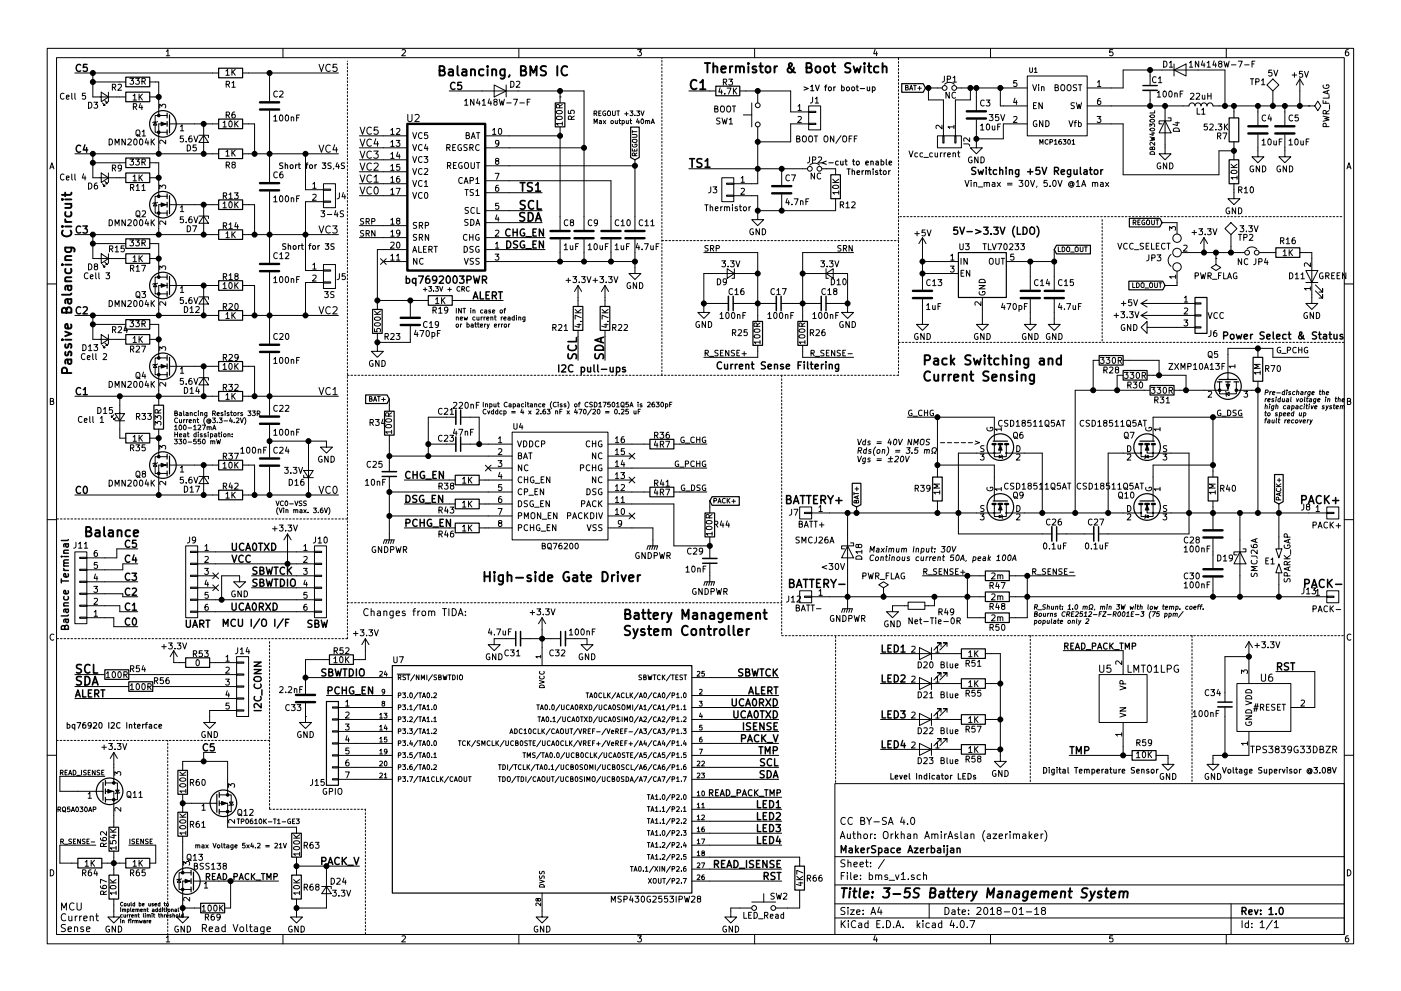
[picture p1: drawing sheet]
<svg xmlns="http://www.w3.org/2000/svg" width="297mm" height="210mm" viewBox="0 0 297 210" stroke-linecap="round" stroke-linejoin="round" font-family="sans-serif">
<g fill="none" stroke="#000" stroke-width=".21">
<path d="M10 10.3h277v189.9h-277zM12 12.2h273v186.1h-273zM13.6 19.9a.56 .56 0 0 0-.8 .5 .56 .56 0 0 0 .8 .5M15.2 19.8v1l.2 .3M15.9 19.8v1l.2 .3M15.9 15.5h30.5M18.1 19.8h-.6l-.1 .6h.7v.5l-.2 .2-.5-.2M19.7 17.4h7M19.7 15.5v5.1h7M21.5 19.6l1.5 1-1.5 1zM23 19.6v2M23.8 18.5h.6l.1-.5-.7-.1v1.2"/>
<path d="M24.1 18.5l.4 .6M25 18l.5-.1 .3 .3-.8 .9h.8M27.5 16.6h.8l-.4 .5 .4 .1v.5l-.2 .2-.6-.2M28.8 16.6h.7l-.4 .5 .4 .1v.5l-.2 .2-.5-.2M29.5 20v1.2M30.1 17.3l.6-.1 .1-.5-.7-.1v1.3M30.2 20l-.7 .7M30.4 17.3l.4 .6M31.7 17.4h2v7.1M35.3 10.9l.3-.4v1.3M35.3 11.8h.7M47.9 15.1l.4-.4v1.3"/>
<path d="M47.9 16h.7M48 17.9l.6-.1v-.5l-.6-.1v1.3M48.3 17.9l.4 .6M49.2 17.6l.3-.4v1.3M49.2 14.7v1.3M49.2 18.5h.7M49.4 15.2l.5 .8M49.9 14.7l-.7 .7M51.4 15.5h20.4M57.1 15.5v6M58.8 19.4a.56 .56 0 0 0-.8 .5 .56 .56 0 0 0 .8 .6M59.3 19.4l.5-.1 .2 .4-.8 .9h.8"/>
<path d="M60 10.3v1.9M67.6 13.6l.5 1.6 .6-1.6M70 13.8a.72 .72 0 0 0-1 .5 .72 .72 0 0 0 .7 .9l.3-.2M71.4 13.6h-.7l-.1 .8 .2-.2 .5 .1 .2 .6-.3 .3-.6-.2M85.2 10.6l.5-.1 .3 .4-.8 .9h.8M95.2 19.3h28.6v29.5M104.8 18l2.5 1.3-2.5 1.3zM107.3 18v2.6M108.3 17.2a.64 .64 0 0 1 .7 .7 .64 .64 0 0 1-.7 .6zM109.5 17.3l.5-.1 .2 .4-.8 .9h.8M110 10.3v1.9M118.7 19.3v2.5"/>
<path d="M135.2 10.5h.8l-.4 .5 .3 .1 .1 .2-.1 .4-.2 .1-.5-.1M146 19.3h5.8M152.7 18.6l-.3 .9h.8M153 19.1v.9M153.4 17.4h.6v-.5l-.6-.1v1.3M153.7 19.8v.2M153.7 17.4l.4 .7M154.2 18.7h.8l-.5 1.3M154.5 16.8h.8l-.4 .5 .3 .1v.5l-.1 .2-.6-.2M155.5 18.7v1.3M155.7 19.2l.5 .8M156.2 18.7l-.7 .7"/>
<path d="M156.8 19.3h10.8v4.4h3.8M160 10.3v1.9M160.7 19.3v2.5M185.5 10.5l-.3 .9h.8M185.9 11v.8M192 18.6l.4-.1 .1-.3-.5-.1v1h.4l.2-.3-.3-.2M192.9 19.1l.3-1 .3 1M192.9 18.8h.5M193.7 18.1h.6M194 18.1v1M194.6 18.7h.8M195 18.3v.8"/>
<path d="M196.2 18.7h3.6M196.8 18.7v2.5h3.2v7.6M200.2 16.1v1.1l-.5 .2M200.3 17.9a1.41 1.41 0 0 1 2 0M200.8 16.8l.6-.1 .1-.4-.7-.2v1.3M201.3 19.6v1.2l-.7-1.2v1.2M202.1 16.5l.3-.4v1.3M202.1 17.4h.7M202.6 19.7a.56 .56 0 0 0-.8 .5 .56 .56 0 0 0 .8 .5M202.8 18.7h15M205.7 18.7v2.5h-3.1v7.6M207 18.7v4.7"/>
<path d="M210 10.3v1.9M212.1 18.7v3.8h5.7M215.6 17.1h-.6l-.1 .6h.7v.5l-.2 .2-.5-.2M217.8 16.1h12.7v12.7h-12.7zM218.3 14.4v.8l.2 .2 .4-.2v-.8M218.9 18l.5 1.2 .4-1.2M219.3 14.7l.3-.3v1M219.3 15.4h.6M220.2 18v.1M220.2 18.4v.8M220.8 18.5l.2-.1 .3 .1 .1 .7M220.8 18.4v.8"/>
<path d="M223.7 18.6l.6-.1v-.4l-.6-.1v1.2h.5l.2-.4-.3-.2M225 18.2l.2-.2h.4l.2 .8a.42 .42 0 0 1-.3 .4 .42 .42 0 0 1-.4 0l-.2-.4zM226.3 18.2l.2-.2h.4l.2 .8a.42 .42 0 0 1-.2 .4 .42 .42 0 0 1-.5 0l-.2-.4zM228.3 18h-.6l-.1 .5a.54 .54 0 0 1 .6 .6l-.2 .1h-.4M228.7 18h.7M229 18v1.2M230.5 18.7h7.6v-3.8h21.6v7.6M232.7 17.4l.3-.3v1.3M232.7 18.4h.7M235.9 10.5h-.6v.6h.6l.1 .5-.3 .2-.4-.1M243.8 14.9v3.3M243.8 19.2v3.3"/>
<path d="M245.1 16.4a.56 .56 0 0 0-.8 .5 .56 .56 0 0 0 .8 .5M245.4 19.7l.3-.4v1.3M245.6 16.6l.4-.3v1.2M245.6 17.5h.7M246.7 19.4l.2-.1a.67 .67 0 0 1 .4 .7 .67 .67 0 0 1-.4 .6l-.3-.5zM246.7 13a.64 .64 0 0 1 .7 .6 .64 .64 0 0 1-.7 .6zM247.9 19.4l.2-.1a.67 .67 0 0 1 .4 .7 .67 .67 0 0 1-.4 .6l-.3-.5zM247.9 13.3l.4-.3v1.2M247.9 14.2h.7M248.9 14.9l2.6-1.3v2.5zM248.9 13.6v2.5M249.1 19.9l.2-.2 .3 .1v.8"/>
<path d="M249.1 19.7v.9M250.2 19.9h.4M250.8 19.3h-.6v1.3M252.2 13.3l.3-.3v1.2M252.2 14.2h.7M252.4 19.9l.5-.1 .2 .3-.8 1h.8M253.6 19.9l.5-.1 .3 .3-.8 1h.8M254.2 13v1.2l-.8-1.2v1.2M255 12.9l-.3 .9h.8M255.3 13.4v.8M255.9 13.3l.4-.3v1.2M255.9 14.2h.7"/>
<path d="M256.1 19.8v1.3M256.8 19.8v1.3M257.4 12.9l-.3 .9h.8M257.7 13.4v.8M258.6 13.5l-.2-.2 .1-.3 .5 .1v.3l-.5 .2-.1 .2v.3l.2 .1h.3l.2-.2-.1-.4-.1-.1M259.5 13l.3 1.2 .3-.9 .2 .9 .3-1.2M260 10.3v1.9M261.1 13.8h1M262.5 13h.9l-.6 1.2M263.9 13.8h.9M265.1 16.7h.7M265.5 13.6h.4"/>
<path d="M265.5 16.7v1.3M266.1 13h-.6v1.2M266.2 17.4l.7-.1v-.5l-.7-.1v1.3M267.5 17.1l.3-.4v1.3M267.5 18h.7M268.6 18l1.3-1.2 1.2 1.2-1.2 1.3zM269.6 14.9h-.6v.6h.6v.5l-.1 .1-.5-.1M269.9 19.3v3.2M270.1 14.9l.4 1.2 .4-1.2M274 15.9h.9M274.4 15.4v1M275.6 16.8l-.8 1.2"/>
<path d="M275.6 16.8v5.7M275.6 16.8l.8 1.2M276.1 15.1h-.6v.6h.6v.6l-.1 .1-.5-.1M276.6 15.1l.4 1.3 .4-1.3M280.6 18.1a.59 .59 0 0 0 .5 .7 .59 .59 0 0 0 .6-.7l-.5-.1v.2M281.4 19.3v.6M281.8 19.1l-1.3 .5 1.3 .4M285.9 10.5l-.4 .1-.2 .2-.1 .8 .3 .2 .4-.1 .1-.4-.1-.2-.4-.1-.3 .3M10.6 35.8l.4-1.3 .4 1.3M10.7 35.5h.6M13.6 37a.56 .56 0 0 0-.8 .5 .56 .56 0 0 0 .8 .6M14.1 37.8l.6-.2-.1-.2-.4-.1-.1 .2v.6h.5"/>
<path d="M14.1 20.6l.6-.1-.1-.2-.4-.1-.1 .2v.6h.5M15.2 36.9v1.1l.2 .2M15.9 36.9v1.1l.2 .2M15.9 32.6h30.5M17.7 36.8l-.3 1h.8M18 37.3v.9M18.8 38.8a.64 .64 0 0 1 .7 .7 .64 .64 0 0 1-.7 .6zM18.8 21.7a.64 .64 0 0 1 .7 .6 .64 .64 0 0 1-.7 .7zM19.7 34.5h7M19.7 32.6v5.1h7M19.9 21.7h.8l-.4 .5 .4 .1v.5l-.2 .2-.6-.2M20.6 38.8l-.4 .1-.2 .2v.7l.2 .3 .5-.1-.1-.6-.4-.1-.2 .2"/>
<path d="M21.5 36.7l1.5 1-1.5 1zM21.7 39l.5 .5h-.2h.2v-.3M21.7 21.8l.5 .5h-.2h.2v-.2M22.2 38.5l.5 .5h-.2h.2v-.3M22.2 21.3l.5 .5h-.2h.2v-.2M23 36.7v2M23.1 29.5a.64 .64 0 0 1 .8 .6 .64 .64 0 0 1-.8 .7zM23.8 35.7l.6-.1 .1-.5-.7-.1v1.3M24.1 35.7l.4 .6M24.4 30.8v-1.3l.4 .9 .4-.9v1.3M25.8 35.6l-.3 .2-.4-.1v-.6l.4-.1 .3 .2-.1 .8-.3 .3h-.3M26.6 29.5v1.3l-.7-1.3v1.3"/>
<path d="M27.1 29.6l.5-.1 .2 .3-.7 1h.7M27.5 33.8h.8l-.4 .4 .4 .1v.6l-.2 .1-.6-.1M27.7 39.8l.6-.1v-.5l-.6-.1v1.3M28 39.8l.4 .6M28.2 37.5l.4-.4v1.3M28.2 20.3l.4-.3v1.2M28.2 38.4h.7M28.2 21.2h.7M28.3 22.7l.6-.1v-.5l-.6-.1v1.3M28.4 29.6l.2-.1a.67 .67 0 0 1 .5 .6 .67 .67 0 0 1-.5 .7l-.3-.5zM28.6 22.7l.4 .6M28.8 33.8h.7l-.4 .4 .4 .1v.6l-.2 .1-.5-.1"/>
<path d="M28.9 39.5l.3-.4v1.3M28.9 27.8l.2-.2h.4l.2 .8a.42 .42 0 0 1-.3 .4 .42 .42 0 0 1-.4 0l-.2-.4zM29.1 28.5l.6 .5M29.5 37.1v1.3M29.7 29.6l.1-.1a.67 .67 0 0 1 .5 .6 .67 .67 0 0 1-.5 .7l-.2-.5zM29.7 37.6l.5 .8M29.7 20.5l.5 .7M29.8 21.9l-.3 .9h.8M30.1 22.4v.9M30.1 34.4l.6-.1 .1-.4-.7-.1v1.2M30.1 39.5l.4-.4v1.3M30.1 27.9l.4-.3v1.2"/>
<path d="M30.1 28.8h.8M30.2 37.1l-.7 .7M30.4 34.4l.4 .6M31.1 29.4l-.3 .9h.7M31.4 29.9v.9M31.7 34.5h2v7.2M31.7 37.7h2M31.7 20.6h2M32.1 29.5v1.3M32.2 30l.6 .8M32.8 29.5l-.7 .7M32.9 25.9l.4 .6h-.8z"/>
<path d="M33.4 25.8l-1 .2M33.7 24.5h-.8v3.6h2.5M33.7 24.5h1.7M33.9 22.9v-.8l.4 .4 .1-.3h.6l.1 .1-.1 .6M35.1 29.7v.8l-.9-.8-.3 .3 .1 .4M35.4 26.3h-1.7v6.3M35.9 26.3h10.5M38.3 26.8l.3-.3v1.3M38.3 27.8h.7M38.9 28.8h-.6l-.1 .6h.7v.6l-.2 .1-.5-.1M39.5 30v.1M39.7 30.8a.64 .64 0 0 1 .7 .6 .64 .64 0 0 1-.7 .6z"/>
<path d="M40.6 28.8l-.3 .1-.2 .3-.1 .7 .3 .2 .4-.1-.1-.6-.3-.1-.3 .3M41.1 28.8l.4 1.3 .5-1.3M41.6 30.8h-.6l-.1 .5h.7v.6l-.2 .1-.5-.1M42.2 28.7h2v.5M43.2 28.7l1 1.5h-2zM43.2 26.3v6.3M47.3 26l.4-.3v1.2M47.3 26.9h.7M47.9 32.2l.4-.4v1.3M47.9 33.1h.7M48 35h.6v-.5l-.6-.1v1.3M48 24.4h.6v-.5l-.6-.1v1.2"/>
<path d="M48.3 35l.4 .7M48.3 24.4l.4 .6M48.6 25.8l.2-.1a.67 .67 0 0 1 .4 .6 .67 .67 0 0 1-.4 .6l-.3-.4zM49.2 31.8v1.3M49.4 32.4l.5 .7M49.4 34.9l-.2-.2 .1-.3 .5 .1v.3l-.5 .2-.1 .2v.3l.2 .2h.3l.2-.3-.1-.4-.1-.1M49.8 23.8h-.4l-.2 .3v.7l.2 .2 .4-.1v-.6h-.4l-.2 .2M49.8 25.7v1.2M49.9 31.8l-.7 .8M50 26.2l.5 .7M50.5 25.7l-.7 .7M51.4 26.3h2.6v6.3"/>
<path d="M51.4 32.6h20.4M57.1 23.5v15.1M58 24.8l.4-.4v1.3M58 25.7h.8M58.8 36.6a.56 .56 0 0 0-.8 .5 .56 .56 0 0 0 .8 .5M59.4 24.5l.1-.1a.67 .67 0 0 1 .5 .6 .67 .67 0 0 1-.5 .7l-.2-.5zM59.9 36.5h-.4l-.1 .3-.1 .7 .2 .2 .5-.1-.1-.6h-.4l-.2 .2M60.6 24.5l.2-.1a.67 .67 0 0 1 .4 .6 .67 .67 0 0 1-.4 .7l-.3-.5zM61.7 24.9l.2-.1 .3 .1 .1 .8M61.7 24.8v.9M62.9 25h.4M63.5 24.4h-.6v1.3"/>
<path d="M64.8 32.6v7.7h3.8M66.3 39l.4-.3v1.2M66.3 39.9h.7M67.6 30.8l.5 1.5 .6-1.5M68.6 39h2.5v5.1h-2.5zM70 30.9a.72 .72 0 0 0-1 .5 .72 .72 0 0 0 .7 .9l.3-.1M71 30.7l-.4 1.1h1M71.3 31.3v1M76.2 39h10.2M76.2 31.4h10.2M76.2 28.8h10.2M76.2 33.9h10.2"/>
<path d="M76.2 36.4h10.2M76.4 27l.5 1.5 .5-1.5M76.4 29.5l.5 1.5 .5-1.5M76.4 32l.5 1.6 .5-1.6M76.4 34.6l.5 1.5 .5-1.5M76.4 37.1l.5 1.6 .5-1.6M76.4 39.7l.5 1.5 .5-1.5M78.7 27.1a.72 .72 0 0 0-1 .5 .72 .72 0 0 0 .7 .9l.3-.2M78.7 29.7a.72 .72 0 0 0-1 .5 .72 .72 0 0 0 .7 .8l.3-.1M78.7 32.2a.72 .72 0 0 0-1 .5 .72 .72 0 0 0 .7 .9l.3-.2M78.7 34.7a.72 .72 0 0 0-1 .5 .72 .72 0 0 0 .7 .9l.3-.1M78.7 37.3a.72 .72 0 0 0-1 .5 .72 .72 0 0 0 .7 .9l.3-.2"/>
<path d="M78.7 39.8a.72 .72 0 0 0-1 .5 .72 .72 0 0 0 .7 .9l.3-.2M79.2 32h1l-.5 .6 .5 .3-.1 .5-.2 .2-.7-.2M79.3 34.7l.6-.1 .3 .4-1 1.1h1M79.3 37.6l.5-.5v1.6M79.3 38.7h.9M79.5 39.8l.2-.1a.81 .81 0 0 1 .5 .7 .81 .81 0 0 1-.5 .8l-.2-.2-.2-.4zM79.7 29.4l-.4 1.1h1M80 30v1M80.1 27h-.7l-.1 .7 .2-.1h.5l.2 .6-.3 .3-.6-.2M82.9 27.6l.3-.4v1.3M82.9 30.1l.3-.3v1.3M82.9 32.7l.3-.4v1.3"/>
<path d="M82.9 35.2l.3-.3v1.2M82.9 37.8l.3-.4v1.3M82.9 28.5h.7M82.9 31.1h.7M82.9 33.6h.7M82.9 36.1h.7M82.9 38.7h.7M84 29.8h.8l-.4 .5 .3 .1v.5l-.1 .2-.6-.2M84 39.9h.8l-.5 1.3M84.1 27.4l.5-.2 .2 .4-.8 .9h.8M84.4 32.3l-.3 .9h.7M84.7 37.4l-.4 .1-.2 .2v.7l.2 .3 .4-.1v-.7h-.4l-.2 .2"/>
<path d="M84.7 32.7v.9M84.7 34.9h-.6v.6h.6v.5l-.1 .1-.5-.1M86.5 24.3v1.2l.3 .3h.2l.4-.3v-1.2M87.5 28.1l.4 1.3 .4-1.3M87.5 30.7l.4 1.2 .4-1.2M87.5 33.2l.4 1.3 .4-1.3M87.5 35.8l.4 1.2 .4-1.2M87.5 38.3l.4 1.3 .4-1.3M88 24.4l.6-.1 .3 .4-1 1.1h1M89.5 28.2a.56 .56 0 0 0-.8 .6 .56 .56 0 0 0 .8 .5M89.5 30.8a.56 .56 0 0 0-.8 .5 .56 .56 0 0 0 .8 .5M89.5 33.3a.56 .56 0 0 0-.8 .5 .56 .56 0 0 0 .8 .6"/>
<path d="M89.5 35.9a.56 .56 0 0 0-.8 .5 .56 .56 0 0 0 .8 .5M89.5 38.4a.56 .56 0 0 0-.8 .5 .56 .56 0 0 0 .8 .5M89.9 33.2h.8l-.4 .5 .4 .1v.6l-.2 .1-.6-.1M90 35.9l.5-.1 .2 .3-.8 .9h.8M90 38.7l.3-.4v1.3M90 39.6h.7M90.3 30.6l-.3 .9h.8M90.6 31.1v.8M90.7 28.1h-.7v.6h.7v.6l-.2 .1-.5-.1M94.7 31.3h.6l.1-.5-.7-.1v1.2M94.9 35.1h.6v-.5l-.6-.1v1.3M95 31.3l.4 .6"/>
<path d="M95.2 35.1l.4 .7M96 31.3h.4M96.1 35.1h.5M96.6 30.7h-.6v1.2h.6M96.7 34.5h-.6v1.3h.6M97.8 30.7a.59 .59 0 0 0-.7 .6 .59 .59 0 0 0 .7 .6v-.5h-.2M97.9 34.5a.59 .59 0 0 0-.7 .6 .59 .59 0 0 0 .7 .6l.1-.5h-.2M98 37.8a.56 .56 0 0 0-.8 .5 .56 .56 0 0 0 .8 .5M98.4 38.9l.4-1.2 .4 1.2M98.5 21.4l.4-.3v1.2M98.5 22.3h.7M98.5 38.6h.6"/>
<path d="M98.6 34.7l.2-.2h.4l.1 .8a.42 .42 0 0 1-.2 .4 .42 .42 0 0 1-.4 0l-.2-.4zM98.8 28.7l.6-.1v-.4l-.6-.1v1.3h.5l.2-.4-.2-.3M99.1 30.7h-.6l-.1 .5a.54 .54 0 0 1 .6 .6l-.2 .1h-.5M99.6 31.3h.6l.1-.5-.7-.1v1.2M99.7 38.3l.6-.1v-.4l-.6-.1v1.2M99.9 34.5v1l.2 .3h.3l.2-.3v-1M99.9 29.4l.4-1.3 .5 1.3M99.9 31.3l.4 .6M100.1 29h.5M100.5 21.1v1.2l-.7-1.2v1.2M100.9 38l.3-.3v1.2M100.9 38.9h.7"/>
<path d="M101 34.5h.7M101 28.1h.7M101.3 21l-.3 .9h.8M101.4 28.1v1.3M101.4 34.5v1.3M101.6 30.8a.56 .56 0 0 0-.8 .5 .56 .56 0 0 0 .8 .5M101.6 21.5v.8M102.3 21.4l.3-.3v1.2M102.3 22.3h.7M102.9 38.3h26.6v10.5M102.9 35.2h31.7M102.9 31.4h20.9"/>
<path d="M102.9 28.8h15.8M103.8 21l-.3 .9h.7M104.1 21.5v.8M104.4 27.6l.4-.4v1.3M104.4 28.5h.8M104.9 21.6l-.2-.2 .1-.3 .6 .1v.3l-.6 .1-.1 .2v.4l.2 .1h.3l.2-.2v-.4l-.2-.1M105 36.8h.8l-.5 1.2M105.3 34.1l-.2-.2v-.2h.6v.3l-.5 .2-.1 .2v.3l.2 .2h.2l.3-.3-.1-.3-.2-.2M105.6 39.3l-.3 .1-.2 .2v.7l.2 .3 .4-.1-.1-.7h-.3l-.2 .2M105.8 30.3l-.3 .3-.3-.1-.1-.6 .4-.1 .3 .2-.1 .8-.3 .3h-.2M105.8 27.4l.1-.2a.67 .67 0 0 1 .5 .7 .67 .67 0 0 1-.5 .6l-.2-.5zM105.8 21.1l.3 1.2 .3-.9 .2 .9 .3-1.2"/>
<path d="M107.4 21.8h1M108.9 21.1h.8l-.5 1.2M110.2 21.8h1M111.8 21.6h.4M112.4 21.1h-.6v1.2M118 24.8a.76 .76 0 0 1 1.2 .3 .74 .74 0 0 1-1.2-.1zM118 23.6a.76 .76 0 0 1 1.2 .3 .74 .74 0 0 1-1.2-.2zM118.6 22.9l-.1-.6-.4-.1-.1 .7h1.2M118.7 20.6h.1M118.7 26.9v21.9M119.2 26.2h-1.2l.3 .4M119.2 25.9v.7"/>
<path d="M119.2 22.2l-.6 .4M120.5 23.4v.6l.6 .1v-.7h.5l.2 .2-.2 .5M121.2 25.3l-.1-.6h-.5l-.1 .6h1.3M121.8 24.6l-.6 .4M126 24.1l.4-.1 .1-.4-.5-.1v1M126 26.2v-1l.3 .8 .3-.8v1M126.2 24.1l.3 .4M126.9 24h.4M127.1 25.6h.4v.6M127.4 23.5h-.5v1h.5M127.5 25.8l-.4 .2 .1 .2h.3M127.9 25.6l.5 .6"/>
<path d="M128.4 23.6a.45 .45 0 0 0-.6 .4 .45 .45 0 0 0 .6 .4v-.3h-.2M128.4 25.6l-.5 .6M128.9 23.6l.3-.1 .2 .2v.7l-.2 .1-.4-.1v-.5zM129.6 25.7h.4l-.1 .5-.3-.1zM129.9 23.5v.9l.2 .1 .4-.1v-.9M130.5 25.6v.6l.4-.1M130.8 23.5h.5M130.9 25.6v.6M131.1 23.5v1M131.2 25.6h.4M131.3 25.2v.9l.3 .1M131.9 25.6h.3l.2 .2-.1 .4h-.4"/>
<path d="M131.9 25.6v1M132.4 24.1h.8M132.8 25.6v.6l.4-.1M132.8 23.8v.7M133.2 25.6v.6M133.6 25.6h.3M133.6 23.5h.6l-.3 .4 .3 .2-.1 .3h-.5M133.7 25.2v.9l.2 .1M134.1 31.6v.4h1v-.4M134.1 28.5h.8l.2 .2-.2 .4h-.8M134.1 27.7v.5M134.1 27.9h1"/>
<path d="M134.1 30.6a.45 .45 0 0 0 .5 .6 .45 .45 0 0 0 .4-.6h-.4v.2M134.2 29.6h.7l.1 .5-.3 .1h-.5l-.1-.2zM134.5 31.7v.3M134.6 24.4v.1M134.6 33l-.1-.4-.3-.1-.1 .5h1M134.6 33.9v14.9M135 23.5h.6l-.3 .4 .3 .2v.3h-.6M135.1 32.5l-.5 .3M135.2 25.2l-.2 .7h.6M135.4 25.6v.6M135.9 23.5l.3 1 .4-1M136 25.3l.1-.1a.48 .48 0 0 1 .4 .6 .48 .48 0 0 1-.5 .4l-.1-.3z"/>
<path d="M136.9 25.7l.4-.1v.6M136.9 25.6v.6M137.3 25.7l.2-.1h.2v.6M138.1 26.2l.3-1 .3 1M138.2 26h.4M146 35.8h25.2M150.7 39.6l-.1 1.1-.4 .2M151.2 39.6h.8l-.5 .5 .4 .1v.6l-.2 .1-.5-.1M151.5 23.1l.6-.1v-.4l-.6-.1v1.3h.5l.2-.5-.2-.2M152.7 25.1h-.7v.4a.54 .54 0 0 1 .6 .7l-.2 .1-.5-.1M152.8 22.7l.2-.2h.4l.2 .8a.42 .42 0 0 1-.2 .4 .42 .42 0 0 1-.5 0l-.1-.4zM153 37.7h2.6v5.1h-2.6z"/>
<path d="M153.1 25l.3 1.3 .2-.9 .3 .9 .3-1.3M154.1 38.9h1.5v.2h-1.5zM154.1 22.7l.3-.2h.3l.2 .8a.42 .42 0 0 1-.2 .4 .42 .42 0 0 1-.4 0l-.2-.4zM154.6 25.4l.4-.4v1.3M154.6 26.3h.7M155.3 22.5h.7M155.6 22.5v1.3M157.1 37.8l.4-.4v1.3M157.1 38.7h.7M157.6 24.4h1.8M159.4 21.8v5.1M160.7 26.9v12.1h-5.1"/>
<path d="M165.7 35.8v3.4M167.4 37.2a.56 .56 0 0 0-.8 .5 .56 .56 0 0 0 .8 .5M167.8 37.1h.9l-.6 1.3M168.9 29.4l.6-.1v-.3l-.6-.2v1.3h.5l.2-.4-.3-.3M169.2 22.5l.3-.3v1.2M169.2 24.8l.5-.1 .2 .4-.8 .9h.8M169.2 23.4h.7M170.3 28.9h.5l.2 .8a.42 .42 0 0 1-.3 .4 .42 .42 0 0 1-.4-.1l-.2-.3zM171.4 26.2h1.6v.2h-1.6zM171.4 23.6h1.6v.3h-1.6zM171.4 22.5h2.6v5.1h-2.6zM171.4 26.3h-3.8v3.8h-6.9"/>
<path d="M171.6 28.9h.5l.2 .8a.42 .42 0 0 1-.2 .4 .42 .42 0 0 1-.5-.1l-.2-.3zM171.7 33.3l-.1 1.1-.4 .2M171.7 35a1.41 1.41 0 0 1 2 0M172.3 34l.6-.1v-.5l-.6-.1v1.3M172.3 20.6l-.1 1.1-.4 .2M172.6 28.8h.8M172.7 36.7v1.3l-.7-1.3v1.3M172.8 20.9l.4-.3v1.3M172.8 21.9h.8M173 28.8v1.3M173.5 33.4l.5-.1 .2 .3-.8 1h.8M174 36.8a.56 .56 0 0 0-.8 .5 .56 .56 0 0 0 .8 .6"/>
<path d="M174.2 35.8h3v1.3M174.9 28.9h.5l.1 .8a.42 .42 0 0 1-.2 .4 .42 .42 0 0 1-.4-.1l-.2-.3zM176.6 38.7h1.2M176.6 38l.7 .7M176.7 39.4a.69 .69 0 0 1 1.1 .3 .74 .74 0 0 1-1.2-.1zM176.8 28.8v1.3l-.7-1.3v1.3M177.8 38l-.7 .6M178.3 28.8l-1.1 1.6M178.7 29l.2-.2 .4 .1 .2 .8a.42 .42 0 0 1-.2 .4 .42 .42 0 0 1-.5-.1l-.1-.3zM180 29.4h.5M180.6 28.8h-.6v1.3M181.1 29.4h.5"/>
<path d="M181.7 28.8h-.6v1.3M192.7 32l.4 1.3 .5-1.3M194.5 32.5l-.3-.1-.2 .3 .1 .5h.4M195.6 32.5l-.3-.1-.3 .3 .1 .5h.5M195.9 33.4h.9M197.7 32.5l-.4-.1-.2 .3 .1 .5h.5M198.2 32.4l.1 .8 .3 .1 .2-.1M198.8 28.8h5v2.6h-5zM198.8 32.4v.9M199.4 32.4v.9M199.7 26.6v.8l-.9-.8-.3 .2 .1 .5M199.7 32.4l-.3 .3"/>
<path d="M199.9 28.8h.3v1.5h-.3zM200.2 32.4v.9M200.5 32.4l-.3 .3M200.9 32.9l.6-.2-.1-.2-.3-.1-.2 .2 .1 .6h.4M202.1 32.6l.1-.2 .3 .1 .1 .8M202.1 32.4v.9M202.3 26.9h-1.3l.3 .4M202.3 26.6v.7M202.4 28.8h.3v1.5h-.3zM203 32.4h.5M203.2 32v1.1l.3 .2M204.3 30.5l1.1 .1 .2 .4"/>
<path d="M204.6 38.3l.4 1.3 .5-1.3M205.6 29.3v.7l-.9-.7-.4 .2 .1 .5M205.9 38.3v.1M205.9 38.7v.9M206 33.3a.59 .59 0 0 0-.7 .6 .59 .59 0 0 0 .7 .6l.1-.5h-.2M206.5 38.8h.5l.1 .8M206.5 38.7v.9M207 25.4v6h1.3l-1.3 1.2-1.3-1.2h1.3M207.4 33.3v1.3l-.7-1.3v1.3M207.4 39.7h1M207.9 26.7l.4-.4v1.3M207.9 27.6h.7"/>
<path d="M208 33.3a.64 .64 0 0 1 .7 .6 .64 .64 0 0 1-.7 .7zM208.7 21.3a.56 .56 0 0 0-.8 .6 .56 .56 0 0 0 .8 .5M208.7 38.8h.5v.8M208.7 38.7v.9M209.1 21.2h.8l-.5 .5 .4 .1v.6l-.1 .1-.6-.1M209.2 26.4l.2-.1a.67 .67 0 0 1 .4 .6 .67 .67 0 0 1-.4 .7l-.3-.5zM209.2 38.9l.2-.2 .3 .1 .1 .8M209.7 24.3h.8l-.4 .5h.3l.1 .2v.5l-.2 .1-.6-.1M210.4 26.7v.8l.3 .1 .2-.1M210.4 38.8h.5v.8M210.9 26.7v.9M210.9 39l-.6 .2 .2 .4 .4-.1"/>
<path d="M211.4 38.7l.7 .9M211.5 26.9h.5M211.7 24.3h-.6l-.1 .6 .7-.1 .1 .5-.3 .3-.5-.1M212.1 38.7l-.7 .9M212.1 26.3h-.6v1.3M212.2 24.3l.4 1.3 .4-1.3M213.6 38.9h1M213.6 39.2h1M214.9 24.8l.5-.1 .2 .4-.8 .9h.8M215.2 20.8l-.3 .9h.8M215.5 21.3v.9M216.1 38.3h.8l-.5 .5h.3l.2 .2-.1 .4-.2 .2-.5-.2"/>
<path d="M217.5 38.4l.2-.1a.69 .69 0 0 1 .4 .6 .69 .69 0 0 1-.4 .7l-.3-.5zM217.8 26.3h-5.1v3.2h-5.7M218.5 38.3l.4 1.3 .5-1.3M219.1 22.4h.5M219.7 21.8h-.6v1.3h.6M219.8 25.6a.59 .59 0 0 0-.7 .6 .59 .59 0 0 0 .7 .6v-.5h-.2M219.9 39.5l-.2 .2M220.5 30.6v-1l.3 .7 .3-.7v1M221 21.8v1.3l-.7-1.3v1.3M221.1 25.6v1.3l-.7-1.3v1.3M221.7 25.6a.64 .64 0 0 1 .7 .6 .64 .64 0 0 1-.7 .7zM222 38.3h-.6l-.1 .6 .6-.1 .2 .5-.3 .3-.5-.2"/>
<path d="M222.2 29.7a.44 .44 0 0 0-.6 .4 .44 .44 0 0 0 .6 .4M222.6 30.1h.5v-.4l-.5-.1v1M222.6 39.4v.2M223.3 38.4l.2-.1a.69 .69 0 0 1 .4 .6 .69 .69 0 0 1-.4 .7l-.3-.5zM223.5 29.9l.4-.3v1M223.5 30.6h.6M224.3 38.3l.4 1.3 .5-1.3M225 29.6l-.5 .2v.6l.2 .2 .3-.1v-.5h-.3l-.2 .2M225.4 29.6h.6l-.3 .4 .3 .2v.3h-.6M226.5 29.7l.1-.1a.48 .48 0 0 1 .4 .5 .48 .48 0 0 1-.5 .5l-.1-.4zM226.6 25.6l.5 1.3 .4-1.3M227.3 29.9l.3-.3v1"/>
<path d="M227.3 30.6h.6M227.4 38.9a.31 .31 0 0 0-.5 0 .31 .31 0 0 0 0 .5 .31 .31 0 0 0 .5-.1M227.4 38.8v.5l.1 .1a.57 .57 0 0 0-.4-.9 .57 .57 0 0 0-.5 .9 .63 .63 0 0 0 1 .2M227.7 26h.5M227.8 21.8h-.6l-.1 .5a.54 .54 0 0 1 .6 .6l-.1 .2-.5-.1M228.2 38.6l.4-.3v1.3M228.2 25.6l-.3 .2v1.1M228.2 21.8l.3 1.3 .3-1 .2 1 .3-1.3M228.2 39.6h.8M228.7 26.1l.3-.1 .3 .3-.2 .5h-.4M228.7 25.6v1.3M229.3 39.6l.5-1.3 .4 1.3"/>
<path d="M229.5 39.2h.6M230.5 22.5l21.6-.1a.64 .64 0 0 1 .7-.6 .64 .64 0 0 1 .6 .7v-.1a.64 .64 0 0 1 .6-.6 .64 .64 0 0 1 .6 .7v-.1a.64 .64 0 0 1 .7-.6 .64 .64 0 0 1 .6 .7v-.1a.64 .64 0 0 1 .7-.6 .64 .64 0 0 1 .6 .7h20.3M230.5 26.3h7.6v10.8h20.3v-5.1h3.2M231.6 38.8h.5l.1 .8M231.6 38.7v.9M232.2 38.9l.2-.2 .3 .1v.8M232.6 24.7h.8l-.4 .5 .3 .1v.6l-.1 .1-.6-.1M233.3 20.9h-.4l-.2 .3v.7l.2 .3 .4-.2v-.6h-.4l-.2 .2M233.3 38.8h.6v.8M233.9 39l-.6 .2 .2 .4 .4-.1M234.4 38.7l.7 .9M235.1 38.7l-.7 .9"/>
<path d="M243.8 29.1l1 .2-.7 .2 .7 .2-1 .2M243.8 26.9v-.6l.4 .3 .2-.3h.3v.6M243.9 32.4a.52 .52 0 0 1 .6-.2 .52 .52 0 0 1 .3 .5h-1zM243.9 27.4a.47 .47 0 0 1 .5-.3 .47 .47 0 0 1 .4 .5 .48 .48 0 0 1-.6 .2 .48 .48 0 0 1-.3-.4zM243.9 25.5a.47 .47 0 0 1 .5-.3 .47 .47 0 0 1 .4 .5 .48 .48 0 0 1-.6 .3 .48 .48 0 0 1-.3-.5zM243.9 24.5a.47 .47 0 0 1 .5-.2 .47 .47 0 0 1 .4 .5 .48 .48 0 0 1-.6 .2 .48 .48 0 0 1-.3-.5zM244.1 28.2h.7M244.3 31.4l.2-.2 .3 .2v.3h-1l.1-.4h.3l.1 .4M244.5 28.1v.6l-.7-.2M244.8 30.2v.6l-.7-.6-.3 .2 .1 .4M244.8 23.5v.5h-1M245.4 20.6h.7"/>
<path d="M246 34.6a.59 .59 0 0 0-.7 .6 .59 .59 0 0 0 .7 .6l.1-.5h-.2M247 25.6l1.3 2.6h-2.6zM247 22.5v10.1h1.3l-1.3 1.3-1.3-1.3h1.3M247.4 34.6v1.2l-.7-1.2v1.2M247.6 25h.7v.6h-2.6v.7h.7M248 34.6a.64 .64 0 0 1 .7 .6 .64 .64 0 0 1-.7 .6zM248.8 27.4a.69 .69 0 0 1 .8-.2 .69 .69 0 0 1 .4 .7h-1.2zM249.2 26.1h.8M249.6 25.9v.7l-.9-.2M253.8 23v1.2h.6M254.8 23.3l.3-.3v1.2M254.8 24.2h.7"/>
<path d="M254.9 20.2l.1 .8 .3 .1 .1-.2M255.4 20.2v.9M256 26.3h-.7v.6h.7v.6l-.2 .1-.5-.1M256.1 20.4h.7M256.5 26.4l.5-.1 .2 .4-.8 .9h.8M257.8 27.5v.1M258.1 28.9l.6-.1 .1-.5-.7-.1v1.3M258.3 26.3h.8l-.5 .5 .4 .1v.6l-.2 .1-.5-.1M258.4 28.9l.5 .6M259.3 28.2h.8l-.5 1.3M259.6 26.3v1.3M259.8 26.8l.5 .8"/>
<path d="M260.3 26.3l-.7 .7M261 35.6h1.3M261 34.8l.7 .8M261.1 36.3a.76 .76 0 0 1 1.2 .2 .74 .74 0 0 1-1.3-.1zM261.6 39v3.2h1.3l-1.3 1.2-1.3-1.2h1.3M261.6 22.5v2.5M261.6 30.1v3.8M262.3 37.7h-1.3l.4 .3M262.3 37.3v.7M262.3 34.8l-.8 .6M263.8 40l.4-.4v1.3M265.2 39.7l.1-.1a.67 .67 0 0 1 .5 .7 .67 .67 0 0 1-.5 .6l-.3-.5z"/>
<path d="M265.7 35.2a.59 .59 0 0 0-.7 .6 .59 .59 0 0 0 .7 .6l.1-.5h-.2M266.7 28.6v4.7h1.3l-1.3 1.2-1.3-1.2h1.3M266.7 22.5v4M267.1 35.2v1.3l-.8-1.3v1.3M267.6 29.8l.3-.3v1.3M267.6 30.8h.7M267.7 35.2a.64 .64 0 0 1 .7 .6 .64 .64 0 0 1-.7 .7zM268.4 24.5a.56 .56 0 0 0-.8 .5 .56 .56 0 0 0 .8 .5M268.9 29.6l.2-.1a.67 .67 0 0 1 .4 .6 .67 .67 0 0 1-.4 .7l-.3-.5zM269.1 24.3l-.2 .9h.7M269.4 24.8v.9M270.1 29.9v.8l.3 .1 .2-.2"/>
<path d="M270.6 29.9v.9M271.2 30.1h.5M271.4 35.2a.59 .59 0 0 0-.7 .6 .59 .59 0 0 0 .7 .6l.1-.5h-.2M271.8 29.5h-.6v1.3M272.4 28.6v4.7h1.3l-1.3 1.2-1.3-1.2h1.3M272.4 22.5v4M272.8 35.2v1.3l-.7-1.3v1.3M273.3 29.8l.4-.3v1.3M273.3 30.8h.7M273.4 35.2a.64 .64 0 0 1 .7 .6 .64 .64 0 0 1-.7 .7zM274.1 24.5a.56 .56 0 0 0-.8 .5 .56 .56 0 0 0 .8 .5M274.6 29.6l.2-.1a.67 .67 0 0 1 .5 .6 .67 .67 0 0 1-.5 .7l-.3-.5z"/>
<path d="M275.2 24.4h-.6v.6h.6v.5l-.1 .2-.5-.2M275.8 29.9v.8l.3 .1 .2-.2M276.3 29.9v.9M276.9 30.1h.5M277.5 22.5h.1M277.5 22.5h1.3l.6-1 .6 1-.6 1-.6-1M277.5 29.5h-.6v1.3M280.5 24.6l1.3 .3-.9 .3 .9 .2-1.3 .3M280.5 21.3v.6h1.3M281.1 21.5v.4M281.2 26.9l-.1-.6-.5-.1-.1 .7h1.3M281.2 24.1l-.1-.6h-.5l-.1 .6h1.3"/>
<path d="M281.8 20.2v.6h-1.3M281.8 23.4l-.6 .4M281.9 22.2v1M285.6 35.8l.4-1.3 .4 1.3M285.7 35.5h.6M15.9 49.8h30.5M18.6 58a.56 .56 0 0 0-.7 .5 .56 .56 0 0 0 .7 .5M18.8 56a.64 .64 0 0 1 .7 .6 .64 .64 0 0 1-.7 .6zM19.2 58.7l.5-.1v-.2l-.4-.1-.1 .2v.6h.5M19.7 51.7h7M19.7 49.8v5.1h7M20.2 56.5l-.2-.2 .1-.3 .6 .1v.3l-.6 .2-.1 .2v.3l.2 .1h.3l.2-.2v-.4l-.2-.1"/>
<path d="M20.3 57.9v1l.2 .3M21 57.9v1l.1 .3M21.5 53.8l1.5 1.1-1.5 1zM21.7 56.1l.5 .5h-.2h.2v-.2M22.2 55.6l.5 .5h-.2h.2v-.2M22.5 57.9h.7l-.4 .5 .4 .1v.5l-.2 .2-.5-.2M23 53.8v2.1M23.1 46.6a.64 .64 0 0 1 .8 .7 .64 .64 0 0 1-.8 .6zM23.2 52.8h.6l.1-.5-.7-.1v1.2M23.5 52.8l.4 .6M24.4 47.9v-1.3l.4 .9 .4-.9v1.3M24.4 52.5l.4-.3v1.2"/>
<path d="M24.4 53.4h.7M26.3 52.2h-.6v.6h.6v.5l-.2 .1-.4-.1M26.6 46.6v1.3l-.7-1.3v1.3M27.1 46.7l.5-.1 .2 .4-.7 .9h.7M27.5 50.9h.8l-.4 .5 .4 .1v.5l-.2 .2-.6-.2M27.7 56.9h.6v-.5l-.6-.1v1.3M28 56.9l.4 .7M28.2 54.6l.4-.4v1.3M28.2 55.5h.7M28.4 46.7l.2-.1a.67 .67 0 0 1 .5 .7 .67 .67 0 0 1-.5 .6l-.3-.5zM28.8 50.9h.7l-.4 .5 .4 .1v.5l-.2 .2-.5-.2M28.9 56.6l.3-.3v1.3"/>
<path d="M28.9 44.9l.2-.2 .4 .1 .2 .8a.42 .42 0 0 1-.3 .3 .42 .42 0 0 1-.4 0l-.2-.3zM28.9 57.6h.7M28.9 40.4h.7M29.1 45.7l.6 .4M29.5 54.2v1.3M29.7 46.7l.1-.1a.67 .67 0 0 1 .5 .7 .67 .67 0 0 1-.5 .6l-.2-.5zM29.7 54.8l.5 .7M30 56.3h.9l-.6 1.3M30.1 51.6l.6-.1 .1-.5-.7-.1v1.3M30.1 40.4h.7M30.1 44.8l.5-.1 .3 .4-.8 .9h.8M30.2 54.2l-.7 .8"/>
<path d="M30.4 51.6l.4 .6M31.1 46.6l-.3 .9h.7M31.4 47v.9M31.7 51.7h2v7.1M31.7 54.9h2M32.1 46.6v1.3M32.2 47.2l.6 .7M32.8 46.6l-.7 .7M32.9 43l.4 .7h-.8zM33.4 42.9l-1 .3M33.7 58.8h-.8v3.6h2.5M33.7 41.7h-.8v3.5h2.5"/>
<path d="M33.7 58.8h1.7M33.7 41.7h1.7M33.9 57.2v-.8l.4 .4 .1-.3h.6l.1 .1-.1 .6M33.9 40.1v-.8l.4 .4 .1-.4h.6l.1 .2-.1 .6M35.1 46.9v.8l-.9-.8-.3 .2 .1 .5M35.4 43.4h-1.7v6.4M35.9 43.4h10.5M38.3 44l.3-.4v1.3M38.3 44.9h.7M38.9 46h-.6l-.1 .6h.7v.5l-.2 .2-.5-.2M39.5 47.1v.2M39.7 47.9a.64 .64 0 0 1 .7 .6 .64 .64 0 0 1-.7 .7z"/>
<path d="M40.6 46h-.3l-.2 .3-.1 .7 .3 .3 .4-.2-.1-.6h-.3l-.3 .2M40.8 47.9h.9l-.6 1.3M41.1 46l.4 1.3 .5-1.3M42.2 45.8h2v.5M43.2 45.8l1 1.6h-2zM43.2 43.4v6.4M47.3 43.2l.4-.4v1.3M47.3 44.1h.7M47.3 58.7l.7-.1v-.4l-.7-.1v1.2M47.3 47.9l.7-.1v-.4l-.7-.1v1.2M47.3 41.6l.7-.1v-.5l-.7-.1v1.3M47.7 58.7l.4 .6"/>
<path d="M47.7 47.9l.4 .6M47.7 41.6l.4 .6M47.9 49.5l.4-.3v1.2M47.9 50.4h.7M48.6 58.4l.3-.3v1.2M48.6 47.6l.3-.3v1.2M48.6 41.3l.3-.4v1.3M48.6 59.3h.7M48.6 48.5h.7M48.6 42.2h.7M48.6 42.9l.2-.1a.67 .67 0 0 1 .4 .7 .67 .67 0 0 1-.4 .6l-.3-.5zM49.2 49.2v1.2"/>
<path d="M49.4 49.7l.5 .7M49.7 40.9h.8l-.4 .5 .3 .1v.6l-.1 .1-.6-.1M49.8 42.8v1.3M49.8 60v1.2M49.9 49.2l-.7 .7M50 43.4l.5 .7M50 58.6l-.2-.2 .1-.3 .5 .1v.3l-.5 .1-.1 .2v.4l.2 .1h.3l.2-.2-.1-.4-.1-.1M50.1 47.2l-.3 .9h.7M50.4 47.7v.8M50.5 60l-.7 .7M50.5 42.8l-.7 .7M51.4 43.4h2.6v6.4"/>
<path d="M51.4 49.8h20.4M57.1 40.6v15.1M57.1 57.8v15.1M58 59l.4-.3v1.3M58 41.9l.4-.4v1.3M58 60h.8M58 42.8h.8M58.8 53.7a.56 .56 0 0 0-.8 .5 .56 .56 0 0 0 .8 .6M59.3 54l.4-.4v1.3M59.3 54.9h.7M59.4 58.8l.1-.1a.67 .67 0 0 1 .5 .6 .67 .67 0 0 1-.5 .7l-.2-.5zM59.4 41.7l.1-.2a.67 .67 0 0 1 .5 .7 .67 .67 0 0 1-.5 .6l-.2-.5z"/>
<path d="M60.5 53.7l.5-.1 .2 .4-.7 .9h.7M60.6 58.8l.2-.1a.67 .67 0 0 1 .4 .6 .67 .67 0 0 1-.4 .7l-.3-.5zM60.6 41.7l.2-.2a.67 .67 0 0 1 .4 .7 .67 .67 0 0 1-.4 .6l-.3-.5zM61.7 59.2l.2-.1 .3 .1 .1 .8M61.7 42.1l.2-.1h.3l.1 .8M61.7 42v.8M61.7 59.1v.9M62.9 59.3h.4M62.9 42.1h.4M63.5 58.7h-.6v1.3M63.5 41.5h-.6v1.3M66.3 56.2l.4-.4v1.3"/>
<path d="M66.3 58.5l.5-.1 .2 .3-.8 .9h.8M66.3 41.3l.5-.1 .2 .4-.8 .9h.8M66.3 57.1h.7M67.6 47.9l.5 1.5 .6-1.5M68 44.7h.8l-.4 .5 .4 .1v.6l-.2 .1-.6-.1M68.6 59.8h1.5v.3h-1.5zM68.6 57.3h1.5v.2h-1.5zM68.6 56.1h2.5v5.1h-2.5zM68.6 42.7h1.5v.2h-1.5zM68.6 40.1h1.5v.3h-1.5zM68.6 42.8h-3.8v14.6h3.8M68.6 59.9h-3.8v7"/>
<path d="M69.4 45.5h1M70 48.1a.72 .72 0 0 0-1 .5 .72 .72 0 0 0 .7 .8l.3-.1M70.5 47.9h1l-.5 .6 .5 .3-.1 .5-.2 .1-.7-.1M71.2 44.6l-.3 1h.8M71.5 45.1v.9M72 58.1l-.1 1-.4 .2M72 40.9l-.1 1.1-.4 .2M72.8 40.8l-.3 1h.8M72.8 44.8h-.6v.4a.54 .54 0 0 1 .6 .7l-.2 .1-.5-.1M73.1 41.3v.9M73.2 58.1h-.6l-.1 .5h.7v.6l-.2 .1-.5-.1M76.2 50.4h10.2"/>
<path d="M76.2 41.5h10.2M76.2 47.9h10.2M77.1 46.4h-.6v.4a.47 .47 0 0 1 .5 .2 .47 .47 0 0 1 0 .5h-.6M77.1 49h-.6v.4a.47 .47 0 0 1 .5 .2 .47 .47 0 0 1 0 .5h-.6M77.6 47l.6-.1 .1-.4-.7-.1v1.2M77.6 49.5h.6l.1-.5-.7-.1v1.2M77.9 47l.4 .6M77.9 49.5l.4 .6M78.8 47l.6-.1 .1-.4-.7-.1v1.2M79.5 48.9v1.2l-.7-1.2v1.2M80.7 54.9l1.2 1.2M81.3 55.5h5.1"/>
<path d="M81.9 54.9l-1.2 1.2M82.9 51.5l.4-.1 .3 .3-.8 .9h.8M82.9 54.3l.3-.4v1.3M82.9 40.3l.3-.4v1.3M82.9 46.7l.3-.4v1.3M82.9 49.2l.3-.4v1.3M82.9 55.2h.7M82.9 41.2h.7M82.9 47.6h.7M82.9 50.1h.7M84.1 54.3l.3-.4v1.3M84.1 55.2h.7"/>
<path d="M84.2 51.5l.2-.1a.67 .67 0 0 1 .4 .6 .67 .67 0 0 1-.4 .6l-.3-.4zM84.3 46.8l-.2-.2v-.2h.6v.3l-.5 .2-.1 .2v.3l.2 .2h.3l.2-.3-.1-.3-.1-.2M84.8 49.4l-.2 .2-.4-.1-.1-.6 .5-.1 .2 .3-.1 .7-.3 .3h-.2M86.4 53h-6.4v12.7M87.5 53.5l.4-1.2 .4 1.2M87.5 40.8l.4 1.3 .4-1.3M87.6 53.2h.6M88.3 47.2h-.6v.5a.54 .54 0 0 1 .6 .6l-.2 .2-.5-.1M88.3 49.8h-.6v.4a.54 .54 0 0 1 .6 .7l-.2 .1-.5-.1M88.4 54.8v1.3l-.7-1.3v1.3M88.8 52.3v1.2h.6M88.9 47.8h.6l.1-.5-.7-.1v1.3"/>
<path d="M88.9 50.4l.6-.1 .1-.5-.7-.1v1.3M89.2 47.8l.4 .7M89.2 50.4l.4 .6M89.5 40.9a.56 .56 0 0 0-.8 .6 .56 .56 0 0 0 .8 .5M89.7 54.9a.56 .56 0 0 0-.8 .5 .56 .56 0 0 0 .8 .6M89.8 52.9h.4M90.1 40.9l.2-.1a.67 .67 0 0 1 .4 .7 .67 .67 0 0 1-.4 .6l-.3-.5zM90.2 47.8h.6v-.5l-.6-.1v1.3M90.4 52.3h-.6v1.2h.6M90.9 49.7v1.3l-.7-1.3v1.3M90.9 52.9h.6l.1-.5-.7-.1v1.2M91.2 52.9l.4 .6"/>
<path d="M92 52.3h.7M92.4 52.3v1.2M98.4 52.3a.64 .64 0 0 1 .7 .6 .64 .64 0 0 1-.7 .6zM98.5 54.8l.4 1.3 .4-1.3M98.6 40.2h.7M98.9 40.2v1.3M99 49.8a.56 .56 0 0 0-.8 .5 .56 .56 0 0 0 .8 .6M99.2 46.6h-.6v.4a.54 .54 0 0 1 .6 .7l-.2 .1-.5-.1M99.3 44.1h-.6v.4a.54 .54 0 0 1 .6 .7l-.2 .1-.5-.1M99.6 49.7v1.3M99.6 50.3h.7M99.8 46.6a.64 .64 0 0 1 .7 .6 .64 .64 0 0 1-.7 .6z"/>
<path d="M100.3 49.7v1.3M100.3 52.3h-.6v.5a.54 .54 0 0 1 .6 .6l-.2 .1h-.5M100.4 54.9h-.6l-.1 .4a.54 .54 0 0 1 .6 .7l-.1 .1-.5-.1M100.4 40.3h-.6l-.1 .4a.54 .54 0 0 1 .6 .6l-.1 .2-.5-.1M100.6 44.1a.56 .56 0 0 0-.8 .5 .56 .56 0 0 0 .8 .6M100.9 47.8l.4-1.2 .4 1.2M100.9 40.6l.3-.4v1.3M100.9 41.5h.7M101 47.4h.6M101.1 44v1.3h.7M101.5 52.3a.59 .59 0 0 0-.7 .6 .59 .59 0 0 0 .7 .6l.1-.5h-.2M101.5 49.8a.59 .59 0 0 0-.7 .5 .59 .59 0 0 0 .7 .6l.1-.5h-.2"/>
<path d="M101.6 54.9h-.6l-.1 .4a.54 .54 0 0 1 .6 .7l-.1 .1-.5-.1M102.9 53h12.7M102.9 50.4h12.7M102.9 55.5h31.7M102.9 47.2h12M102.9 44.7h12M102.9 40.9h12M105 53.9h.8l-.5 .5 .4 .1v.6l-.2 .1-.5-.1M105.1 51.7l.3-.3v1.2M105.1 48.9l.4-.1 .3 .4-.8 .9h.8M105.1 52.6h.7M105.3 45.6l-.2 .9h.7"/>
<path d="M105.6 46.1v.8M105.7 43.1h-.6v.6h.6v.6l-.2 .1-.4-.1M118.7 50.8v4.7M119.6 52.1l.4-.4v1.3M119.6 53h.7M120 59.5h1M120.4 46.7a.56 .56 0 0 0-.8 .6 .56 .56 0 0 0 .8 .5M120.5 59v1M120.9 52.1l.1 .8 .3 .1 .1-.1M121.1 47.2l-.2-.3 .1-.2h.6v.3l-.6 .2-.1 .2 .1 .4 .1 .1h.3l.2-.3v-.3l-.2-.1M121.4 52.1v.9M121.5 58.7h.8l-.5 .5 .4 .1v.5l-.2 .2-.5-.2"/>
<path d="M122 52.3h.5M122.7 51.7h-.7v1.3M122.8 59.8v.2M123.3 58.7h.8l-.5 .5 .4 .1v.5l-.1 .2-.6-.2M123.8 50.8v4.7M124.5 58.7l.4 1.3 .4-1.3M124.7 52.1l.4-.4v1.3M124.7 53h.7M125.5 46.7a.56 .56 0 0 0-.8 .6 .56 .56 0 0 0 .8 .5M125.7 59.5h1M126 51.8l.2-.1a.67 .67 0 0 1 .5 .6 .67 .67 0 0 1-.5 .7l-.3-.5zM126.2 59v1"/>
<path d="M126.7 47.2l-.2 .2-.4-.1-.1-.6 .5-.1 .2 .3-.1 .7-.3 .3h-.2M127.2 58.7h.8l-.5 .5 .4 .1v.5l-.2 .2-.5-.2M127.2 52.1l.1 .8 .3 .1 .1-.1M127.7 52.1v.9M128.3 52.3h.5M128.5 59.8v.2M129 51.7h-.7v1.3M129 58.7h.8l-.4 .5 .3 .1v.5l-.1 .2-.6-.2M129.5 50.8v4.7M130.2 58.7l.4 1.3 .4-1.3M130.4 52.1l.4-.4v1.3M130.4 53h.7"/>
<path d="M131.2 46.7a.56 .56 0 0 0-.8 .6 .56 .56 0 0 0 .8 .5M131.7 47l.4-.4v1.3M131.7 52.1v.8l.4 .1 .1-.1M131.7 47.9h.7M132.2 52.1v.9M132.8 52.3h.5M133 46.7l.2-.1a.67 .67 0 0 1 .4 .7 .67 .67 0 0 1-.4 .6l-.3-.5zM133.5 51.7h-.7v1.3M134.6 50.8v7.2h1.3l-1.3 1.3-1.3-1.3h1.3M135 60v1.2l-.7-1.2v1.2M135.2 51.6l-.3 .9h.7M135.5 52.1v.9"/>
<path d="M135.6 60a.64 .64 0 0 1 .7 .6 .64 .64 0 0 1-.7 .6zM136.1 52.9v.1M136.3 46.7a.56 .56 0 0 0-.8 .6 .56 .56 0 0 0 .8 .5M136.6 51.7h.9l-.6 1.3M136.8 47l.3-.4v1.3M136.8 47.9h.7M138 52.1v.8l.3 .1 .2-.1M138 47l.4-.4v1.3M138 47.9h.7M138.5 52.1v.9M139.1 52.3h.4M139.7 51.7h-.6v1.3"/>
<path d="M149.2 53.6h11.5v14.6M149.4 43.5h.7M149.8 43.5v1.2M150.1 52.1h-.5l-.1 .4a.47 .47 0 0 1 .5 .2 .47 .47 0 0 1 0 .5h-.5M150.6 44l.1-.1h.4v.8M150.6 43.5v1.2M150.6 52.7l.6-.1 .1-.4-.7-.1v1.2M150.9 52.7l.4 .6M151.7 44.3l.5-.1v-.3h-.4l-.1 .1v.6h.5M151.8 52.7l.6-.1 .1-.4-.7-.1v1.2M152.1 59.2a.64 .64 0 0 1 .7 .6 .64 .64 0 0 1-.7 .6zM152.8 43.9v.8"/>
<path d="M153 55.3h.8l-.4 .5 .4 .1v.6l-.2 .1-.6-.1M153.2 43.9l-.4 .2M153.6 44l.2-.1h.3v.8M153.6 43.9v.8M154 59.7l-.2 .2h-.4v-.6l.4-.1 .2 .2v.7l-.3 .3h-.3M154.1 41.4h1.5v.3h-1.5zM154.1 44l.2-.1h.3l.1 .8M154.2 57l1.5 1-1.5 1zM154.4 56.5v.1M154.9 55.3h.8l-.5 .5 .4 .1v.6l-.2 .1-.5-.1M155.3 43.5v.1M155.3 43.9v.8"/>
<path d="M155.6 41.5h5.1v5.1h1.2l-1.2 1.3-1.3-1.3h1.3M155.7 57v2h-.5M156 55.3l.4 1.3 .5-1.3M156.3 43.9h-.3l-.1 .1v.2l.4 .1v.3h-.4M156.7 43.9h.5M156.9 43.5v1l.3 .2M157.1 40.1l.5-.2 .2 .4-.8 .9h.8M157.7 43.9h.3l.3 .2v.4l-.3 .2-.4-.2zM158.8 43.9v.8M159.2 43.9l-.4 .2M159.7 48.6a.59 .59 0 0 0-.7 .6 .59 .59 0 0 0 .7 .5v-.5h-.2M160.7 58h-11.5v8.3h1.3l-1.3 1.3-1.2-1.3h1.2"/>
<path d="M161 48.5v1.3l-.7-1.3v1.3M161.6 48.5a.64 .64 0 0 1 .7 .7 .64 .64 0 0 1-.7 .6zM165.7 41.3v3.4M166.9 42.1l-.3 .9h.8M167.2 42.6v.9M167.9 43.3v.2M168.4 42.2h.8l-.5 1.3M169.7 42.7l.2-.1 .3 .1 .1 .8M169.7 42.6v.9M170.2 58h9.5v8.3h1.3l-1.3 1.3-1.3-1.3h1.3M170.9 42.8h.4M171.5 42.2h-.6v1.3"/>
<path d="M174 55.3h.8l-.4 .5 .4 .1v.6l-.2 .1-.6-.1M175.1 57v2h.5M175.1 58l1.6-1v2zM175.4 56.5v.1M175.8 55.3h.8l-.4 .5 .4 .1v.6l-.2 .1-.6-.1M176.3 59.2a.64 .64 0 0 1 .7 .6 .64 .64 0 0 1-.7 .6zM177 55.3l.4 1.3 .5-1.3M177.2 42.2v2.5h-16.5M177.5 59.5l.3-.3v1.2M177.8 40.9h-1.2l.3 .3M177.8 40.5v.7M178.2 43.5l.6-.1v-.5l-.6-.1v1.3"/>
<path d="M178.3 52.1h-.6v.4a.47 .47 0 0 1 .4 .2 .47 .47 0 0 1 .1 .5h-.6M178.5 43.5l.4 .6M178.8 59.3l.2-.1a.67 .67 0 0 1 .4 .6 .67 .67 0 0 1-.4 .6l-.3-.5zM178.8 52.7l.6-.1 .1-.4-.7-.1v1.2M179.1 52.7l.4 .6M179.4 43.2l.3-.4v1.3M179.4 44.1h.7M180.6 42.9l.5-.1 .2 .4-.8 .9h.8M180.7 52.1v1.2l-.7-1.2v1.2M181 53.6h-10.8v14.6M194 49.6h.9M194.4 49.1v1"/>
<path d="M195.6 55.5h7.6M195.6 50.4v11.1M195.6 50.4l-.8 1.3M195.6 50.4l.7 1.3M195.6 58h7.6M196.1 48.8h-.6v.6h.6v.5l-.1 .2-.5-.2M196.6 48.8l.4 1.3 .4-1.3M197.2 59.4a.56 .56 0 0 0-.7 .6 .56 .56 0 0 0 .7 .5M197.7 59.7l.4-.4v1.3M198.9 59.3h.8l-.5 .5 .4 .1v.6l-.2 .1-.5-.1M201.5 56.5h.8l-.4 .4 .3 .1v.6l-.1 .1-.6-.1M201.6 54.3l.3-.4v1.3"/>
<path d="M201.6 55.2h.7M203.5 51.7v1l.2 .3h.3l.2-.3v-1M203.8 54.8v1.3M203.8 57.9h.4M204.4 57.3h-.6v1.3h.6M204.7 51.7h.8l-.4 .5 .3 .1v.6l-.1 .1-.6-.1M205.1 54.8v1.3l-.7-1.3v1.3M205.6 57.3v1.3l-.7-1.3v1.3M207.6 59.5a.69 .69 0 0 1 .8-.2 .69 .69 0 0 1 .5 .7h-1.3zM208.4 51.7h.7M208.8 51.7v1.3M209.5 51.7v1.3h.7"/>
<path d="M209.8 55l.2-.2 .4 .1 .2 .7a.42 .42 0 0 1-.2 .4 .42 .42 0 0 1-.5 0l-.1-.4zM210.4 51.7l.4 1.3 .4-1.3M211.1 54.8v1l.3 .3h.2l.2-.3v-1M211.5 51.7h.9l-.6 1.3M212.3 54.8h.7M212.6 54.8v1.3M212.9 51.8l.2-.1a.67 .67 0 0 1 .5 .6 .67 .67 0 0 1-.5 .7l-.3-.5zM213.4 55.5h10.1M214 51.8l.5-.1 .3 .4-.8 .9h.8M214.9 53.9h-.6v.6h.6v.6l-.1 .1-.5-.1M215.2 51.7h.8l-.5 .5 .4 .1v.6l-.2 .1-.5-.1M216.4 51.7h.8l-.4 .5 .3 .1v.6l-.1 .1-.6-.1"/>
<path d="M218.4 55.5v6M220.1 59.4a.56 .56 0 0 0-.8 .6 .56 .56 0 0 0 .8 .5M220.6 59.7l.4-.4v1.3M222.1 59.3l-.3 .9h.8M222.4 59.7v.9M223.5 53v8.5M224.4 52.4v1h.5M225.2 59.4a.56 .56 0 0 0-.8 .6 .56 .56 0 0 0 .8 .5M225.2 52.4a.5 .5 0 0 1 .6 .5 .5 .5 0 0 1-.6 .5zM225.7 59.7l.3-.4v1.3M226.2 52.5l.2-.1 .4 .1-.1 .8h-.5zM227 53.5h.8"/>
<path d="M227.6 59.3h-.7v.6h.7v.6l-.2 .1-.5-.1M228.1 52.4h.3l.2 .1v.8l-.2 .1-.4-.1-.1-.6zM229 52.4v.8l.2 .2 .4-.2v-.8M229.9 52.4h.6M230.2 52.4v1M237 51.6l.4 1.3 .4-1.3M239 51.7a.56 .56 0 0 0-.8 .5 .56 .56 0 0 0 .8 .6M240.3 47.2h.4l.1-.4-.5-.1v1M240.3 51.7a.56 .56 0 0 0-.8 .5 .56 .56 0 0 0 .8 .6M240.5 53h1M240.5 47.2l.3 .5M241.2 47.2h.4"/>
<path d="M241.7 46.7h-.5v1h.5M242.4 51.7h-.6v.4a.54 .54 0 0 1 .6 .7l-.2 .1-.5-.1M242.7 46.7a.45 .45 0 0 0-.6 .5 .45 .45 0 0 0 .6 .4v-.4h-.2M243 52.2h.4M243.1 46.8l.2-.1 .4 .1-.1 .8-.5-.1zM243.6 54.1l-.1 1-.4 .2M243.6 51.6h-.6v1.3h.6M244.1 51.6v1.3h.7M244.2 46.7v.8l.2 .2 .4-.2v-.8M244.2 54.7h.6l.1-.5-.7-.1v1.2M245.1 46.7h.5M245.2 52.2h.4"/>
<path d="M245.3 54.1h.8l-.4 .5 .4 .1v.5l-.2 .1-.6-.1M245.4 46.7v1M245.8 51.6h-.6v1.3h.6M246.4 47.2h3.2v2.5M247 51.7a.56 .56 0 0 0-.8 .5 .56 .56 0 0 0 .8 .6M247.4 51.6h.7M247.8 51.6v1.3M248 48.9v-.8l.5 .4 .1-.4h.5l.2 .2-.2 .6M248.3 54a1.63 1.63 0 0 0 0 2.5M249.3 58.7h-1.3l.3 .4M249.3 58.4v.7M249.6 57.5v3.1h-2.6"/>
<path d="M250.6 53.6h13.3M251 52.1l.5-.1 .2 .4-.8 .9h.8M252.7 49.3h1M253.2 48.8v1M253.4 58.5h.6l.1-.5-.7-.1v1.3M254.2 48.5h.8l-.5 .5 .4 .1v.6l-.2 .1-.5-.1M254.5 57.9l.3 1.3 .3-1 .2 1 .3-1.3M255.3 50.4v3.2M255.3 50.4l-.8 1.3M255.3 50.4l.7 1.3M255.5 49.7v.1M256 48.5h.8l-.4 .5 .3 .1v.6l-.1 .1-.6-.1"/>
<path d="M256.1 58.5h.6l.1-.5-.7-.1v1.3M256.4 58.5l.4 .7M257.1 59.3h.9M257.2 48.5l.4 1.3 .4-1.3M257.8 54.9h.1M257.8 54.9v1.2l1 .7-1 .6-1-.6 1-.7M257.8 53.6v1.3M258.3 58.5h.5M259 57.9h-.7v1.3M259.4 57.9v1.3h.6M259.7 48.5l1.3-1.3 1.3 1.3-1.3 1.3zM260.3 59.2l.4-1.3 .4 1.3"/>
<path d="M260.4 58.8h.6M260.7 44.1a.59 .59 0 0 0-.8 .6 .59 .59 0 0 0 .8 .6v-.5h-.2M261 49.8v3.8M262 44.1v1.3l-.7-1.3v1.3M262.2 57.9a.59 .59 0 0 0-.7 .6 .59 .59 0 0 0 .7 .6l.1-.5h-.3M262.6 49.7h.7M262.6 44.1a.64 .64 0 0 1 .7 .6 .64 .64 0 0 1-.7 .7zM262.6 40.3l.6-.1 .1-.5-.7-.1v1.3M262.9 47.9h.8l-.4 .5 .4 .1v.5l-.2 .2-.6-.2M262.9 40.3l.4 .6M262.9 49.7v1.3M263.2 54.9v1.3l-.7-1.3v1.3"/>
<path d="M263.7 50.4l.6-.1 .1-.5-.7-.1v1.3M263.8 40.9h.7M264.3 49v.2M264.4 52.8a1.41 1.41 0 0 1 2 0M264.6 55a.56 .56 0 0 0-.8 .5 .56 .56 0 0 0 .8 .5M264.7 47.9h.8l-.4 .5 .4 .1v.5l-.2 .2-.6-.2M264.9 49.8l.5-.1 .2 .4-.8 .9h.8M265.9 47.9l.4 1.3 .5-1.3M266.3 54.9l-.1 1.1-.4 .2M266.9 55.5h.6v-.5l-.6-.1v1.3M267 53.6h3.5M268.4 54.8l-.3 .9h.8"/>
<path d="M268.7 55.3v.9M271.5 51.1l.6-.1 .1-.5-.7-.1v1.3M271.8 51.1l.4 .6M272.1 53.3l.3-.3v1.2M272.1 54.2h.7M272.7 50.8l.4-.4v1.3M272.7 51.7h.7M273.3 53v1.2M273.4 57.9a.64 .64 0 0 1 .7 .6 .64 .64 0 0 1-.7 .7zM273.5 53.5l.5 .7M274 53l-.7 .7M274.5 50.4l-.3 .1-.2 .2-.1 .8 .3 .2 .4-.1-.1-.6-.3-.1-.3 .2"/>
<path d="M274.6 58.2l.4-.3v1.3M274.6 59.2h.7M275.6 53.6h2.5v10.8h1.3l-1.3 1.3-1.2-1.3h1.2M275.8 58.2l.4-.3v1.3M275.8 59.2h.8M276.9 57.4h2.5l-1.3 2.5zM276.9 59.9h2.5M277.8 55.8v.8l-.9-.8-.3 .2 .1 .5M280.5 57.9a.59 .59 0 0 0-.8 .6 .59 .59 0 0 0 .8 .6v-.5h-.2M281.1 58.5h.6v-.5l-.6-.1v1.3M281.4 58.5l.4 .7M282.3 58.5h.5"/>
<path d="M283 57.9h-.7v1.3h.7M283.5 58.5h.4M284.1 57.9h-.6v1.3h.6M285.3 57.9v1.3l-.7-1.3v1.3M10 60.2h2M15.9 66.9h30.5M17.6 73.1a.64 .64 0 0 1 .7 .7 .64 .64 0 0 1-.7 .6zM18 75.1a.56 .56 0 0 0-.8 .5 .56 .56 0 0 0 .8 .6M18.5 75.9l.6-.2-.1-.2-.3-.1-.2 .2 .1 .6h.4M18.8 73.5l.3-.4v1.3M18.8 74.4h.7M19.7 75v1.1l.1 .2"/>
<path d="M19.7 68.8h7M19.7 66.9v5.1h7M19.9 73.1h.8l-.4 .5 .4 .1v.6l-.2 .1-.6-.1M20.3 75v1.1l.2 .2M21.5 71l1.5 1-1.5 1zM21.7 73.3l.5 .5h-.2h.2v-.3M21.9 75.1l.5-.1 .2 .4-.8 .9h.8M22.2 72.8l.5 .5h-.2h.2v-.3M23 71v2M23.1 63.8a.64 .64 0 0 1 .8 .6 .64 .64 0 0 1-.8 .6zM23.9 70l.6-.1v-.5l-.6-.1v1.3M24.2 70l.4 .6"/>
<path d="M24.4 65v-1.2l.4 .9 .4-.9v1.2M25.1 69.4l.5-.1 .2 .4-.8 .9h.8M26.6 69.2l-.3 .9h.8M26.6 63.8v1.2l-.7-1.2v1.2M26.9 69.7v.9M27.1 63.9l.5-.1 .2 .3-.7 .9h.7M27.5 68h.8l-.4 .5 .4 .1v.6l-.2 .1-.6-.1M27.7 74.1l.6-.1v-.5l-.6-.1v1.3M28 74.1l.4 .6M28.2 71.7l.4-.3v1.3M28.2 72.7h.7M28.4 63.9l.2-.1a.67 .67 0 0 1 .5 .6 .67 .67 0 0 1-.5 .6l-.3-.4z"/>
<path d="M28.8 68h.7l-.4 .5 .4 .1v.6l-.2 .1-.5-.1M28.9 79.2l.2-.2 .4 .1 .2 .8a.42 .42 0 0 1-.3 .3 .42 .42 0 0 1-.4 0l-.2-.3zM28.9 73.5l.5-.1 .2 .4-.8 .9h.8M28.9 62l.2-.1h.4l.2 .8a.42 .42 0 0 1-.3 .4 .42 .42 0 0 1-.4 0l-.2-.4zM29.1 80l.6 .4M29.1 62.8l.6 .4M29.5 71.4v1.3M29.7 63.9l.1-.1a.67 .67 0 0 1 .5 .6 .67 .67 0 0 1-.5 .6l-.2-.4zM29.7 71.9l.5 .8M30 73.4h.9l-.6 1.3M30.1 61.9h.8l-.5 .5 .4 .1v.5l-.2 .1-.5-.1M30.1 68.7l.6-.1 .1-.5-.7-.1v1.3"/>
<path d="M30.2 71.4l-.7 .7M30.4 68.7l.4 .6M30.4 78.9l-.3 1h.8M30.7 79.4v.9M31.1 63.7l-.3 .9h.7M31.4 64.2v.8M31.7 68.8h2v7.1M31.7 72h2M32.1 63.8v1.2M32.2 64.3l.6 .7M32.8 63.8l-.7 .7M32.9 77.3l.4 .7h-.8z"/>
<path d="M32.9 60.2l.4 .6h-.8zM33.4 77.2l-1 .3M33.4 60.1l-1 .2M33.7 75.9h-.8v3.6h2.5M33.7 75.9h1.7M33.9 74.3v-.7l.4 .4 .1-.4h.6l.1 .2-.1 .5M35.1 64v.8l-.9-.8-.3 .3 .1 .4M35.4 60.6h-1.7v6.3M35.4 77.7h-1.7v8.3M35.9 77.7h10.5M35.9 60.6h10.5M38.3 78.3l.3-.4v1.3"/>
<path d="M38.3 61.1l.3-.3v1.2M38.3 79.2h.7M38.3 62h.7M38.9 63.1h-.6l-.1 .6h.7v.6l-.2 .1-.5-.1M39.1 65a.64 .64 0 0 1 .7 .7 .64 .64 0 0 1-.7 .6zM39.5 64.3v.1M40.3 65.4l.4-.4v1.3M40.3 66.3h.7M40.6 63.1l-.3 .1-.2 .2-.1 .8 .3 .2 .4-.1-.1-.6-.3-.1-.3 .2M41.1 63.1l.4 1.3 .5-1.3M41.5 65.1l.5-.1 .2 .4-.7 .9h.7M42.2 63h2v.5"/>
<path d="M43.2 63l1 1.5h-2zM43.2 60.6v6.3M43.2 77.7v6.4M47.3 77.5l.4-.4v1.3M47.3 60.3l.4-.3v1.2M47.3 78.4h.7M47.3 61.2h.7M47.3 75.9l.7-.1v-.5l-.7-.1v1.3M47.3 65.1l.7-.1v-.5l-.7-.1v1.3M47.7 75.9l.4 .6M47.7 65.1l.4 .6M47.9 66.7l.4-.4v1.3"/>
<path d="M47.9 67.6h.7M48.6 75.3l.4-.1 .3 .4-.8 .9h.8M48.6 64.5l.4-.1 .3 .4-.8 .9h.8M48.6 77.2l.2-.1a.67 .67 0 0 1 .4 .6 .67 .67 0 0 1-.4 .7l-.3-.5zM48.6 60.1l.2-.1a.67 .67 0 0 1 .4 .6 .67 .67 0 0 1-.4 .6l-.3-.4zM49.2 66.3v1.3M49.4 66.8l.5 .8M49.8 77.1v1.3M49.9 64.5l.2-.1a.67 .67 0 0 1 .4 .6 .67 .67 0 0 1-.4 .7l-.3-.5zM49.9 66.3l-.7 .7M50 77.6l.5 .8M50 60.5l.5 .7"/>
<path d="M50.5 75.7l-.2 .3-.4-.1-.1-.6 .5-.1 .2 .2-.1 .8-.3 .3h-.2M50.5 77.1l-.7 .7M51.4 77.7h2.6v6.4M51.4 60.6h2.6v6.3M51.4 66.9h20.4M57.1 74.9v13.2M58 76.2l.4-.4v1.3M58 77.1h.8M58.8 70.9a.56 .56 0 0 0-.8 .5 .56 .56 0 0 0 .8 .5M59.3 70.9l.5-.1 .2 .3-.8 .9h.8M59.4 75.9l.1-.1a.67 .67 0 0 1 .5 .7 .67 .67 0 0 1-.5 .6l-.2-.5zM60.6 75.9l.2-.1a.67 .67 0 0 1 .4 .7 .67 .67 0 0 1-.4 .6l-.3-.5z"/>
<path d="M60.6 70.9l.2-.1a.67 .67 0 0 1 .5 .6 .67 .67 0 0 1-.5 .6l-.3-.5zM61.7 76.4l.2-.2 .3 .1 .1 .8M61.7 76.2v.9M62.9 76.4h.4M63.5 75.8h-.6v1.3M67.6 65.1l.5 1.5 .6-1.5M68.8 61.9h.8l-.4 .5 .3 .1v.5l-.1 .1-.6-.1M70 65.2a.72 .72 0 0 0-1 .5 .72 .72 0 0 0 .7 .9l.3-.2M70.6 65.2l.6-.1 .3 .4-1 1.1h1M70.8 61.9h-.6v.5a.54 .54 0 0 1 .6 .6l-.2 .1h-.5M79 76.5a.59 .59 0 0 0-.7 .6 .59 .59 0 0 0 .7 .6l.1-.5h-.2M79.4 69.7v.7h.6v-.7h.5l.2 .2-.2 .5"/>
<path d="M79.4 66.7h1.3M79.4 66l.7 .7M79.5 68.7a.76 .76 0 0 1 1.2 .2 .74 .74 0 0 1-1.3-.1zM79.5 67.4a.76 .76 0 0 1 1.2 .3 .74 .74 0 0 1-1.3-.1zM80 70.7v3.8h1.3l-1.3 1.3-1.3-1.3h1.3M80 63.7h10.8M80.4 76.5v1.2l-.7-1.2v1.2M80.7 66l-.8 .5M81 76.5a.64 .64 0 0 1 .7 .6 .64 .64 0 0 1-.7 .6zM81.6 71.4l.6-.1 .1-.4-.7-.1v1.2M81.9 71.4l.4 .6M82.9 70.9l.4-.1 .3 .3-.8 .9h.8"/>
<path d="M84 70.8h.8l-.4 .4 .3 .1v.6l-.1 .1-.6-.1M87 63.7v3.5M87 69.2v3.4h-7M88.2 70l-.3 1h.7M88.5 70.5v.9M89 70.1h.9l-.6 1.3M89.8 61.4h.7M90.1 61v.8M90.4 70.2l.2-.1a.67 .67 0 0 1 .5 .7 .67 .67 0 0 1-.5 .6l-.3-.5zM90.6 68.3a.56 .56 0 0 0-.8 .5 .56 .56 0 0 0 .8 .6M90.9 60.8h.6l-.3 .4 .3 .2v.3h-.6M91.1 68.6l.3-.4v1.3"/>
<path d="M91.1 69.5h.7M91.6 70.6l.3-.1 .3 .3-.1 .5h-.5M91.6 70.5v1.3M91.8 65.8h.6l.1-.5-.7-.1v1.2M91.9 61.7v.1M92.1 65.8l.4 .6M92.3 60.8h.6l-.3 .4 .3 .2v.3h-.6M92.4 63.5l.3-.4v1.3M92.4 64.4h.7M92.7 70.7h.5M93 68.8l-.2 .2-.4-.1-.1-.6 .5-.1 .2 .2-.1 .8-.3 .3h-.2M93 65.5l.4-.3v1.2"/>
<path d="M93 66.4h.7M93.2 60.8l.3 1 .4-1M93.3 70.1h-.6v1.3M93.6 63.1v1.3M93.8 63.7l.5 .7M94.3 63.1l-.7 .7M94.9 65.7l-.2 .3-.4-.1v-.6l.4-.1 .2 .2v.7l-.3 .3h-.3M94.9 61.4h.8M95.3 61v.8M95.9 63.7h10.8M96.7 67.4l.4-.1 .1 .6M96.7 65.4v1"/>
<path d="M96.7 67.3v.6M96.8 68.8h.2l.2 .2v.2l-.2 .2-.3-.2zM97.5 60.9a.44 .44 0 0 0-.6 .4 .44 .44 0 0 0 .6 .4M97.6 67.6l.5-.1-.1-.2h-.3l-.1 .1v.5h.4M97.6 68.8v.6M97.8 65.4v1l-.6-1v1M97.9 68.8l-.3 .2M97.9 61.3h.5l.1-.4-.6-.1v1M98.1 65.4h.6M98.2 61.3l.3 .5M98.4 67.3l.2 .6 .2-.4 .2 .4 .1-.6M98.4 65.4v1"/>
<path d="M99 68.8h.3l.2 .2-.1 .4h-.4M99 68.4v1M99.5 60.9a.44 .44 0 0 0-.6 .4 .44 .44 0 0 0 .6 .4M99.8 65.4v.1M99.8 65.8v.6M99.9 68.8h.4v.6M100.3 65.9l.4-.1v.6M100.3 65.8v.6M100.3 69l-.5 .2 .2 .2h.3M100.7 68.8h.3M100.7 67.3h-.3l-.2 .2 .1 .4h.4M100.8 68.4v.9l.2 .1"/>
<path d="M101.1 67.3l.1 .6 .3-.1M101.2 68.8h.4M101.3 68.4v.9l.3 .1M101.5 67.3v.6M101.9 69.1l.4-.1v-.2h-.3l-.1 .1v.5h.4M102 67.3v.6M102.3 67.3l-.3 .2M102.4 65.8h-.3l-.2 .2 .1 .4h.4M102.6 67.3v.6M102.7 68.8v.6M102.8 65.8h.3l.1 .6M102.9 67.3l-.3 .2"/>
<path d="M103 68.8l-.3 .2M103.2 67.6l.5-.1-.1-.2h-.3l-.1 .1v.5h.4M103.2 66l-.5 .2 .2 .2h.3M103.3 68.8l.2 .6M103.7 68.8l-.4 .9M104 65.8h-.2l-.2 .1 .4 .2v.3h-.4M104.1 67.4l.3-.1 .1 .6M104.1 67.3v.6M104.4 66.1l.5-.1v-.2h-.3l-.2 .1 .1 .5h.4M104.8 69.1l.5-.1v-.2h-.3l-.2 .1 .1 .5h.4M104.8 67.3h.4M105 66.9v.9l.2 .1"/>
<path d="M105.7 68.8v.6M106 68.8l-.3 .2M106.1 65.9h.4v.5l-.4-.1zM106.3 67.3v.6M106.3 68.8v.6M106.6 67.3l-.3 .2M106.6 68.8l-.3 .2M106.8 67.6l.5-.1v-.2h-.3l-.2 .1 .1 .5h.4M106.8 65.8h.4M106.9 68.9h.5l-.1 .5-.4-.1zM107.2 65.4l-.2 .2v.8M107.7 67.3h.4l.1 .6"/>
<path d="M107.8 68.8v.6M108.1 68.8l-.3 .2M108.2 67.5l-.5 .2 .1 .2h.4M109 67.3h-.2l-.2 .2 .1 .4h.3M109 66.9v1M109.5 66.9v.1M109.5 67.3v.6M110 67.4l.4-.1v.6M110 67.3v.6M111.3 67.3v.8l-.2 .1h-.2M111.3 67.3h-.3l-.2 .2 .1 .4h.4M117.2 69.5l.6-.1 .1-.4-.7-.1v1.2"/>
<path d="M117.5 69.5l.4 .6M118.4 69l.5-.1 .2 .3-.8 .9h.8M119.6 69.2l.4-.3v1.2M119.6 70.1h.7M121.9 66.4h1.3M121.9 65.7l.8 .7M122.4 68.9h.8M122.6 60.6v4.4M122.6 70.1v6.3M122.6 60.6l-.8 1.2M122.6 60.6l.7 1.2M122.8 68.7v.8l-.9-.3"/>
<path d="M123.1 68.2h.1M123.2 67.4l-1.3-.5v.8M123.2 65.7l-.7 .5M127.7 66.4h1.2M127.7 65.7l.7 .7M128.1 68.9h.8M128.3 60.6v4.4M128.3 70.1v6.3M128.3 60.6l-.8 1.2M128.3 60.6l.7 1.2M128.5 68.7v.8l-.9-.3M128.8 68.2h.1"/>
<path d="M128.9 67.4l-1.2-.5v.8M128.9 65.7l-.7 .5M129.9 69.5l.6-.1 .1-.4-.7-.1v1.2M130.2 69.5l.4 .6M131.1 69l.5-.1 .2 .3-.8 .9h.8M132.3 69l.5-.1 .2 .3-.7 .9h.7M133.7 60a.59 .59 0 0 0-.8 .6 .59 .59 0 0 0 .8 .6v-.5h-.2M148.3 68.3a.59 .59 0 0 0-.8 .5 .59 .59 0 0 0 .8 .6v-.5h-.2M149.2 64.4h5.2M149.5 74.9h.6v-.5l-.6-.1v1.2M149.6 68.2v1.3l-.7-1.3v1.3M149.8 74.9l.4 .6"/>
<path d="M150.2 68.2a.64 .64 0 0 1 .7 .7 .64 .64 0 0 1-.7 .6zM150.4 75.6h.9M152.2 74.4h-.5l-.1 .4a.47 .47 0 0 1 .5 .2 .47 .47 0 0 1 0 .5h-.5M152.7 66.7l.3-.4v1.3M152.7 67.6h.7M152.8 74.9h.4M153.3 74.3h-.5v1.2h.5M154 66.4l.2-.1a.67 .67 0 0 1 .4 .6 .67 .67 0 0 1-.4 .7l-.3-.5zM154.5 74.3v1.2l-.7-1.2v1.2M155.2 66.4l.2-.1a.67 .67 0 0 1 .4 .6 .67 .67 0 0 1-.4 .7l-.3-.5zM155.3 70.6l.6-.1 .1-.5-.7-.1v1.3M155.3 61.3a.56 .56 0 0 0-.7 .6 .56 .56 0 0 0 .7 .5"/>
<path d="M155.4 64.4h9.2M155.6 70.6l.4 .6M155.7 74.4h-.6v.4a.47 .47 0 0 1 .5 .2 .47 .47 0 0 1 0 .5h-.6M155.8 61.6l.4-.4v1.3M155.8 62.5h.7M156.2 74.9h.4M156.4 66.8l.1-.1 .3 .1 .1 .8M156.4 66.7v.9M156.5 70l.5-.1 .2 .4-.8 .9h.8M156.8 74.3h-.6v1.2h.6M157.3 75.1h.9M157.5 66.9h.4"/>
<path d="M157.6 61.2l-.3 .1-.2 .2-.1 .7 .3 .3 .4-.1-.1-.6-.3-.1-.3 .2M157.8 74.6v.9M158.1 66.3h-.6v1.3M158.4 69.9h-.6l-.1 .6h.7v.6l-.2 .1-.5-.1M159.9 70a.76 .76 0 0 1 1.2 .2 .74 .74 0 0 1-1.2-.1zM160 71.1a.69 .69 0 0 1 1.1 .3 .74 .74 0 0 1-1.2-.1zM160.5 69.2v-.6h-.5l-.1 .6h1.2M160.7 73.3v2.5h-11.5M161.1 72.6h-1.2l.3 .3M161.1 72.2v.7M161.1 68.5l-.6 .4M162.8 66.7l.4-.4v1.3"/>
<path d="M162.8 67.6h.7M164.1 66.4l.2-.1a.67 .67 0 0 1 .5 .6 .67 .67 0 0 1-.5 .7l-.3-.5zM164.2 61.3a.56 .56 0 0 0-.8 .6 .56 .56 0 0 0 .8 .5M164.7 61.6l.4-.4v1.3M164.7 62.5h.7M165.4 66.4l.1-.1a.67 .67 0 0 1 .5 .6 .67 .67 0 0 1-.5 .7l-.2-.5zM165.6 64.4h8.5M165.9 61.2h.8l-.5 1.3M166.5 66.8l.2-.1 .3 .1 .1 .8M166.5 66.7v.9M167.7 66.9h.4M168.3 66.3h-.6v1.3"/>
<path d="M169.4 71.2a.76 .76 0 0 1 1.3 .2 .74 .74 0 0 1-1.3-.1zM169.4 70a.76 .76 0 0 1 1.3 .2 .74 .74 0 0 1-1.3-.1zM170.1 69.2l-.1-.6h-.5l-.1 .6h1.3M170.2 73.3v2.5h10.8M170.7 72.6h-1.3l.3 .3M170.7 72.2v.7M170.7 68.5l-.6 .4M171.8 70.6l.6-.1 .1-.5-.7-.1v1.3M172 74.9h.5l.1-.5-.6-.1v1.2M172.1 70.6l.4 .6M172.2 74.9l.4 .6M172.3 66.7l.4-.4v1.3"/>
<path d="M172.3 67.6h.8M172.9 75.6h.9M173 70l.5-.1 .2 .4-.8 .9h.8M173.7 66.4l.1-.1a.67 .67 0 0 1 .5 .6 .67 .67 0 0 1-.5 .7l-.2-.5zM174.7 74.4h-.6v.4a.47 .47 0 0 1 .4 .2 .47 .47 0 0 1 .1 .5h-.6M174.8 69.9l-.3 .1-.2 .3-.1 .7 .3 .2 .4-.1-.1-.6-.3-.1-.3 .3M174.9 66.4l.2-.1a.67 .67 0 0 1 .4 .6 .67 .67 0 0 1-.4 .7l-.3-.5zM175 61.3a.56 .56 0 0 0-.8 .6 .56 .56 0 0 0 .8 .5M175.1 64.4h4.6M175.2 74.9h.4M175.5 61.6l.4-.4v1.3M175.5 62.5h.7"/>
<path d="M175.8 74.3h-.6v1.2h.6M176 66.8l.2-.1 .3 .1 .1 .8M176 66.7v.9M177 61.8l-.3-.3 .1-.2h.6v.3l-.6 .2-.1 .2 .1 .4 .2 .1h.2l.2-.3v-.3l-.2-.1M177 74.3v1.2l-.7-1.2v1.2M177.2 66.9h.4M177.5 60.4h.7M177.8 66.3h-.6v1.3M178.2 74.4h-.6l-.1 .4a.47 .47 0 0 1 .5 .2 .47 .47 0 0 1 .1 .5h-.6M178.7 74.9h.4M178.7 68.3a.59 .59 0 0 0-.7 .5 .59 .59 0 0 0 .7 .6l.1-.5h-.2M179.3 74.3h-.6v1.2h.6"/>
<path d="M179.8 75.1h.9M180.1 68.2v1.3l-.8-1.3v1.3M180.7 68.2a.64 .64 0 0 1 .7 .7 .64 .64 0 0 1-.7 .6zM194.6 70.8a.59 .59 0 0 0-.7 .6 .59 .59 0 0 0 .7 .6l.1-.5h-.3M195.6 63.5v5.3h1.2l-1.2 1.3-1.3-1.3h1.3M195.9 70.8v1.2l-.7-1.2v1.2M196.5 64.8l.3-.4v1.3M196.5 65.7h.7M196.5 70.8a.64 .64 0 0 1 .8 .6 .64 .64 0 0 1-.8 .6zM197.7 64.8l.1 .8 .3 .1 .2-.1M197.7 60.6h.8M198.3 64.8v.9"/>
<path d="M198.9 65h.4M199.5 64.4h-.6v1.3M207.3 70.8a.59 .59 0 0 0-.7 .6 .59 .59 0 0 0 .7 .6l.1-.5h-.3M207.6 60.6h1.3l-1.3 .7h1.3M207.6 61.9a.59 .59 0 0 0 .6 .7 .59 .59 0 0 0 .6-.7l-.5-.1v.3M208 64v.8l-.9-.8-.4 .3 .1 .4M208.3 63.1v5.7h1.2l-1.2 1.3-1.3-1.3h1.3M208.6 70.8v1.2l-.7-1.2v1.2M209.2 70.8a.64 .64 0 0 1 .8 .6 .64 .64 0 0 1-.8 .6zM212.6 64.3l-.3 .9h.8M212.9 64.8v.9M213.5 64.4h.8l-.5 1.3"/>
<path d="M214.9 64.5l.2-.1a.67 .67 0 0 1 .4 .6 .67 .67 0 0 1-.4 .7l-.3-.5zM216.1 64.9l.3-.1 .3 .3-.2 .5h-.4M216.1 64.8v1.3M217.2 65h.4M217.5 70.8a.59 .59 0 0 0-.7 .6 .59 .59 0 0 0 .7 .6v-.5h-.2M217.8 64.4h-.6v1.3M218.4 63.5v5.3h1.3l-1.3 1.3-1.2-1.3h1.2M218.8 70.8v1.2l-.7-1.2v1.2M219.4 70.8a.64 .64 0 0 1 .7 .6 .64 .64 0 0 1-.7 .6zM220.6 60.6h.7M222.6 70.8a.59 .59 0 0 0-.8 .6 .59 .59 0 0 0 .8 .6v-.5h-.2M223.5 63.5v5.3h1.3l-1.3 1.3-1.3-1.3h1.3"/>
<path d="M223.9 70.8v1.2l-.7-1.2v1.2M224.5 70.8a.64 .64 0 0 1 .7 .6 .64 .64 0 0 1-.7 .6zM224.7 64.3l-.3 .9h.8M225 64.8v.9M225.7 65.6v.1M225.7 60.6h.7M226.2 64.4h.8l-.5 1.3M227.5 64.8l.1 .8 .3 .1 .1-.1M228 64.8v.9M228.7 65h.4M229.3 64.4h-.6v1.3M233 76.4h-1.2v6.4"/>
<path d="M233.3 75.8h.8l-.4 .5 .3 .1v.6l-.1 .1-.6-.1M234 78.5h.6l.1-.5-.7-.1v1.2M234.3 78.5l.4 .6M234.5 75.8h.8l-.4 .5 .4 .1v.6l-.2 .1-.6-.1M235.3 78l.4-.1 .3 .3-.8 .9h.8M235.9 75.9l.2-.1a.67 .67 0 0 1 .4 .7 .67 .67 0 0 1-.4 .6l-.3-.5zM236.2 66.9h1M236.7 66.4v1M236.7 78.4l-.2-.2v-.2h.6v.3l-.5 .2-.1 .2v.3l.2 .1h.3l.2-.2-.1-.4-.1-.1M237.1 76.5l.6-.1v-.5l-.6-.1v1.3M237.4 76.5l.4 .6M237.6 66.1h.8l-.4 .5 .4 .1v.6l-.2 .1-.6-.1"/>
<path d="M237.7 64.4h1M238.1 76.4h7.6v3.2M238.1 79.6h-1.2v3.2M238.2 63.9v1M238.4 79h.8l-.5 .5 .4 .1v.6l-.2 .1-.5-.1M238.4 68.9a.59 .59 0 0 0-.7 .6 .59 .59 0 0 0 .7 .5l.1-.4h-.2M239 67.3v.1M239.5 66.1h.8l-.5 .5 .4 .1v.6l-.2 .1-.5-.1M239.6 79h.8l-.4 .5 .3 .1v.6l-.1 .1-.6-.1M239.8 68.9v1.2l-.8-1.2v1.2M239.9 63.6h-.6v.6h.6v.5l-.1 .2-.5-.2M240.2 60v1h.4"/>
<path d="M240.4 68.9a.64 .64 0 0 1 .7 .6 .64 .64 0 0 1-.7 .6zM240.4 63.6l.4 1.3 .4-1.3M240.6 66.1l.4 1.3 .5-1.3M241 60a.5 .5 0 0 1 .6 .5 .5 .5 0 0 1-.6 .5zM241 79.1l.2-.1a.67 .67 0 0 1 .4 .6 .67 .67 0 0 1-.4 .7l-.3-.5zM241.9 64.4h11.5M241.9 66.9h11.5M241.9 66.9l1.3 .8M241.9 64.4l1.3 .7M242 60.2l.2-.2 .3 .2-.1 .8-.4-.1zM242.2 79.7l.6-.1v-.5l-.6-.1v1.3M242.5 79.7l.4 .6"/>
<path d="M242.8 61.1h.7M243.2 69.5v-1.3l-1.3 1.3 1.3 1.2v-1.2h10.2M243.2 79.6h8.3v3.2M243.2 66.2l-1.3 .7M243.2 63.6l-1.3 .8M243.8 60.2l.2-.2 .3 .2-.1 .8-.4-.1zM244.8 60v.8l.2 .2 .4-.2v-.8M245.7 60h.6M246 60v1M247.8 77.1h.9l-.9 1.3h.9M249 77.1l.9 1.3M249.9 77.1l-.9 1.3"/>
<path d="M250.4 78.4v-1.3l.4 .9 .4-.9v1.3M251 67.9h.8l-.4 .5 .4 .1v.5l-.2 .2-.6-.2M251.1 63.2l.4-.4v1.3M251.1 65.5l.5-.2 .2 .4-.8 .9h.8M251.1 64.1h.7M251.8 77.8l.7-.1v-.5l-.7-.1v1.3M253.1 77.5l.3-.4v1.3M253.1 78.4h.7M253.4 69.3h1.2v.3h-1.2zM253.4 66.8h1.2v.3h-1.2zM253.4 64.3h1.2v.2h-1.2zM254.4 77.2l.2-.1a.67 .67 0 0 1 .4 .6 .67 .67 0 0 1-.4 .7l-.3-.5z"/>
<path d="M255.4 78.4l.4-1.3 .4 1.3M255.5 78h.6M256.1 66.3l.4 1.3 .5-1.3M256.2 74.7l.2-.1h.4l.2 .8a.42 .42 0 0 1-.2 .4 .42 .42 0 0 1-.5 0l-.1-.4zM256.4 75.5l.6 .4M256.6 77.5l.3-.4v1.3M256.6 78.4h.7M256.7 70.1v1.1l-.4 .2M257.7 77.1h.8l-.4 .5 .4 .1v.6l-.2 .1-.6-.1M257.9 70.1l-.4 .1-.1 .2-.1 .7 .2 .3 .5-.1-.1-.6-.4-.1-.2 .2M258.1 66.4a.56 .56 0 0 0-.8 .5 .56 .56 0 0 0 .8 .6M258.1 74.6h-.6v.6h.6v.5l-.1 .1-.5-.1"/>
<path d="M259.1 77.7h.4M259.4 66.4a.56 .56 0 0 0-.8 .5 .56 .56 0 0 0 .8 .6M259.7 77.1h-.6v1.3M261.8 77.7h-1.2l.3 .4M261.8 77.4v.7M266.7 73.9v1.9M267.2 79.1h-1.3l.4 .3M267.2 77.3h-1.3l.9 .4-.9 .5h1.3M267.2 78.7v.7M268.3 78.2h.6l.1-.5-.7-.1v1.2M268.6 78.2l.4 .6M269.5 77.6h.8l-.5 1.2"/>
<path d="M270.9 77.7l.1-.1a.67 .67 0 0 1 .5 .6 .67 .67 0 0 1-.5 .6l-.2-.4zM271.5 73.7a.56 .56 0 0 0-.7 .6 .56 .56 0 0 0 .7 .5v-.4h-.2M271.8 75h.9M272.9 74.3l.6-.1 .1-.4-.7-.1v1.2M274.8 73.8a.53 .53 0 0 0-.7 .5 .53 .53 0 0 0 .7 .4M275.3 73.7v1.2M275.3 74.2h.7M276 73.7v1.2M277.2 66.4a.59 .59 0 0 0-.8 .5 .59 .59 0 0 0 .8 .6v-.5h-.2M277.2 73.7a.56 .56 0 0 0-.7 .6 .56 .56 0 0 0 .7 .5l.1-.4h-.3M277.5 75.8h-7.6v-1.9h-9.6v6.6M277.8 61.2h-1.2l.3 .4"/>
<path d="M277.8 60.9v.7M278.5 66.3v1.3l-.7-1.3v1.3M278.9 61.7l1.5 1.5v-.7v.7h-.7M278.9 60.4l1.5 1.6v-.8v.8h-.7M279.1 66.3a.64 .64 0 0 1 .7 .6 .64 .64 0 0 1-.7 .7zM285 60.2h2M10.7 85.1h.5l.1-.5-.6-.1v1.3h.5l.2-.4-.3-.3M15.9 84.1h30.5M17.4 88.5a.56 .56 0 0 0-.8 .5 .56 .56 0 0 0 .8 .5M17.9 89.2l.6-.1-.1-.3h-.3l-.2 .1v.7h.5M19 88.4v1l.2 .2M19.7 88.4v1l.2 .2"/>
<path d="M20.7 86.5a.64 .64 0 0 1 .7 .6 .64 .64 0 0 1-.7 .6zM21.3 88.7l.3-.3v1.2M21.3 89.6h.7M21.9 86.8l.4-.3v1.2M21.9 87.7h.8M23.1 80.9a.64 .64 0 0 1 .8 .7 .64 .64 0 0 1-.8 .6zM23.8 86.5h-.6v.5h.6v.6l-.2 .1-.4-.1M24.1 88l-.5 .5v-.2v.2h.3M24.4 87.8h2l-1 1.5zM24.4 89.3h2M24.4 82.2v-1.3l.4 .9 .4-.9v1.3M24.6 88.5l-.5 .5v-.2v.2h.3"/>
<path d="M25.4 84.1v8.9h1.3M26.6 80.9v1.3l-.7-1.3v1.3M27.1 81l.5-.1 .2 .4-.7 .9h.7M27.7 95h.6v-.5l-.6-.1v1.3M28 95l.4 .7M28.2 92.7l.4-.4v1.3M28.2 93.6h.7M28.4 81l.2-.1a.67 .67 0 0 1 .5 .7 .67 .67 0 0 1-.5 .6l-.3-.5zM28.8 94.4h.8l-.4 .5 .3 .1v.5l-.1 .2-.6-.2M28.9 88.4l.6-.1 .1-.5-.7-.1v1.3M29.2 88.4l.4 .6M29.5 92.3v1.3"/>
<path d="M29.7 81l.1-.1a.67 .67 0 0 1 .5 .7 .67 .67 0 0 1-.5 .6l-.2-.5zM29.7 92.9l.5 .7M30.1 87.7h.8l-.5 .5 .4 .1v.6l-.2 .1-.5-.1M30.2 92.3l-.7 .8M30.8 94.4h-.7v.6h.7v.5l-.2 .2-.5-.2M31.1 80.8l-.3 1h.7M31.3 87.7h.8l-.5 .5 .4 .1v.6l-.1 .1-.6-.1M31.4 81.3v.9M31.7 93h2M32.1 80.9v1.3M32.2 81.5l.6 .7M32.8 80.9l-.7 .7"/>
<path d="M32.9 90.2v-.8l.5 .4 .1-.3h.5l.1 .1-.1 .6M32.9 89v-.8l.5 .4 .1-.4h.5l.1 .2-.1 .6M32.9 98.3l.4 .6h-.8zM33.4 98.2l-1 .2M33.5 87.6v-.6h-.5l-.1 .6h1.2M33.7 96.9h-.8v3.6h2.5M33.7 96.9h1.7M33.7 91.1v5.8M33.9 95.3v-.8l.4 .4 .1-.3h.6l.1 .1-.1 .6M34.1 86.9l-.6 .4M35.1 81.2v.8l-.9-.8-.3 .2 .1 .5M35.4 98.7h-1.7v6.3"/>
<path d="M35.9 98.7h10.5M37 93.2h.6l-.3 .4 .3 .1-.1 .4h-.5M37 90.5l.3-.3v1M37 91.2h.6M37.1 87.7l.4-.1v-.3l-.4-.1v1h.3l.2-.3-.2-.2M37.1 91.7v1M37.1 92.2h.5M37.6 88.8a.44 .44 0 0 0-.6 .4 .44 .44 0 0 0 .6 .4M37.6 91.7v1M37.9 93.2h.6l-.3 .4 .3 .1v.4h-.6M38 87.6h.4l.1 .6M38 89l.1 .6h.4"/>
<path d="M38 90.3l.2-.1a.48 .48 0 0 1 .4 .5 .48 .48 0 0 1-.5 .4l-.2-.3zM38 92.3l.5-.1v-.1l-.3-.1-.2 .2 .1 .4h.4M38.3 99.2l.3-.3v1.2M38.5 87.8l-.5 .2 .2 .2 .3-.1M38.5 89v.7M38.9 80.3h-.6l-.1 .6h.7v.5l-.2 .2-.5-.2M38.9 87.2v.9l.2 .1M38.9 92.1h.4l.1 .6M38.9 89v.7M39 93.3l.1-.1a.48 .48 0 0 1 .4 .5 .48 .48 0 0 1-.5 .4l-.1-.3zM39 90.2h.1a.48 .48 0 0 1 .4 .5 .48 .48 0 0 1-.5 .4l-.1-.3zM39.1 82.2a.64 .64 0 0 1 .7 .6 .64 .64 0 0 1-.7 .7z"/>
<path d="M39.2 89l-.3 .2M39.4 92.2l-.5 .3 .1 .2 .4-.1M39.4 87.6h.4l.1 .6M39.5 81.4v.2M39.5 89v.7M39.7 92h.4M39.8 89l-.3 .2M39.8 91.7v.9l.3 .1M39.9 87.8l-.5 .2 .1 .2 .4-.1M39.9 90.8h.7M39.9 93.8h.7M40.1 89.4l.5-.2-.1-.1-.2-.1-.2 .2 .1 .4h.3"/>
<path d="M40.3 82.5l.4-.3v1.3M40.3 83.5h.7M40.3 87.6h.4l.1 .6M40.3 87.5v.7M40.6 80.3h-.3l-.2 .3-.1 .7 .3 .3 .4-.2-.1-.6h-.3l-.3 .2M41 89.1h.4v.6M41 89v.7M41 90.5l.4-.3v1M41 91.2h.6M41.1 80.3l.4 1.3 .5-1.3M41.6 92.1l-.3-.1-.2 .2 .1 .4h.4M41.6 93.2h-.5l-.1 .5 .5-.1 .1 .4-.2 .2-.4-.1"/>
<path d="M41.6 91.7v1M41.7 87.6l-.3-.1-.2 .2 .1 .4h.4M41.8 89h.3M41.8 82.1l-.3 .9h.8M41.9 88.7v.9l.2 .1M42 90.3l.4-.1 .2 .3-.6 .7h.6M42 91.7v.1M42 92v.7M42.1 87.2v.1M42.1 87.5v.7M42.1 82.6v.9M42.2 80.1h2v.5"/>
<path d="M42.5 93.2h-.5v.5l.5-.1 .1 .4-.2 .2-.4-.1M42.5 87.6h.4l.1 .6M42.5 87.5v.7M42.8 92.1l-.2-.1-.1 .2 .3 .2v.2h-.3M42.9 90.2h.7l-.5 1M43 93.3l.2-.1a.48 .48 0 0 1 .3 .5 .48 .48 0 0 1-.4 .4l-.2-.3zM43.2 80.1l1 1.6h-2zM43.2 98.7v6.3M43.5 88.6a1.13 1.13 0 0 0 0 1.5M43.7 92.1l-.3-.1-.1 .2 .4 .2v.2h-.4M43.9 87.5v.8l-.2 .2h-.3M43.9 87.6l-.3-.1-.2 .2 .1 .4h.4"/>
<path d="M43.9 90.6h.4v.6M43.9 90.5v.7M44.1 91.7v.1M44.1 92v.7M44.3 90.7l.2-.2 .2 .1 .1 .6M44.5 89.2a.23 .23 0 0 0-.4 0 .23 .23 0 0 0 0 .3 .23 .23 0 0 0 .4 0M44.5 89.1v.5a.41 .41 0 0 0 0-.7 .41 .41 0 0 0-.6 .3v.4l.2 .2 .5-.1M44.6 92.1l.3-.1 .2 .2-.1 .4h-.4M44.6 92v1M44.7 93.6h.4v.6M44.7 93.5v.7M45.1 88.7h.6l-.4 .4 .4 .1-.1 .4h-.5"/>
<path d="M45.1 87.7h.5v-.4l-.5-.1v1M45.1 91.2l.3-1 .4 1M45.1 93.7l.2-.2 .2 .1v.6M45.2 90.9h.5M45.3 87.7l.4 .5M45.5 92.1h.4v.6M45.9 93.2l.3 1 .1-.7 .2 .7 .3-1M45.9 92.2l-.4 .3 .1 .2 .3-.1M46 87.9l.5-.1v-.2l-.3-.1-.2 .2 .1 .4h.4M46.1 89.6v.1M46.3 92h.4M46.4 91.7v.9l.3 .1"/>
<path d="M46.5 88.7h.6l-.3 .4 .3 .1-.1 .4h-.5M47 91.7v.1M47 92v.7M47.2 87.6l-.2-.1-.1 .2 .3 .2v.2h-.3M47.3 98.4l.4-.3v1.2M47.3 99.3h.7M47.3 96.8l.7-.1v-.4l-.7-.1v1.2M47.3 82.2l.7-.1v-.4l-.7-.1v1.2M47.5 92.1l.2-.1 .2 .2v.3l-.2 .2-.3-.2zM47.5 89.3h.8M47.7 96.8l.4 .6M47.7 82.2l.4 .6"/>
<path d="M47.7 87.2v.1M47.7 87.5v.7M47.9 83.8l.4-.3v1.2M47.9 84.7h.7M48.3 92.1h.4l.1 .6M48.3 92v.7M48.5 96.2h.8l-.5 .4 .4 .1v.6l-.2 .1-.5-.1M48.5 81.6h.8l-.5 .4 .4 .1v.6l-.2 .1-.5-.1M48.5 87.6l-.2-.1-.1 .2 .3 .2v.2h-.3M48.6 98.2l.2-.1a.67 .67 0 0 1 .4 .6 .67 .67 0 0 1-.4 .6l-.3-.4zM48.9 87.5h.4M48.9 88.6l-.2 .8h.6"/>
<path d="M49 87.2v.9l.3 .1M49.1 89v.7M49.2 83.5v1.2M49.2 92.6v.1M49.2 92.1v.1M49.4 84l.5 .7M49.6 87.6h.4v.5h-.4zM49.7 89.6v.1M49.7 96.2h.8l-.5 1.2M49.8 81.7l.5-.1 .2 .3-.8 .9h.8M49.8 98.1v1.2M49.9 83.5l-.7 .7"/>
<path d="M50 98.6l.5 .7M50.1 88.8l.4-.1 .2 .3-.6 .7h.6M50.5 87.5v.7M50.5 98.1l-.7 .7M50.7 87.5l-.2 .2M51 88.7l.3 1 .3-1M51.1 95.2l.3-.3v1.3M51.1 96.2h.7M51.4 87.6l-.2-.1-.2 .2 .4 .2v.2h-.4M51.4 98.7h2.6v6.3M51.4 84.1h20.4M51.8 88.6a1.13 1.13 0 0 1 0 1.5"/>
<path d="M52.4 95l.2-.1a.67 .67 0 0 1 .4 .6 .67 .67 0 0 1-.4 .7l-.3-.5zM52.6 87.2h.6l-.3 .4 .3 .2-.1 .3h-.5M53.5 87.2h.6l-.3 .4 .3 .2v.3h-.6M53.6 95l.2-.1a.67 .67 0 0 1 .4 .6 .67 .67 0 0 1-.4 .7l-.3-.5zM54.5 87.7h.5l.1-.4-.6-.1v1M54.8 95.4l.1-.1 .3 .1 .1 .8M54.8 95.3v.9M54.8 87.7l.3 .5M55.9 95.5h.4M56.5 94.9h-.6v1.3M57.1 93.6h12.1v1.3h1.3l-1.3 1.2-1.3-1.2h1.3M57.1 90.2v6.8"/>
<path d="M57.1 99.1v5.9M58 91.4l.4-.3v1.2M58 92.3h.8M58.8 95a.56 .56 0 0 0-.8 .5 .56 .56 0 0 0 .8 .5M58.8 86.1a.56 .56 0 0 0-.8 .5 .56 .56 0 0 0 .8 .5M59.3 95l.5-.1 .2 .3-.8 1h.8M59.3 86.1l.5-.1 .2 .4-.8 .9h.8M59.4 91.2l.1-.1a.67 .67 0 0 1 .5 .6 .67 .67 0 0 1-.5 .6l-.2-.4zM60.3 99.2h.8l-.4 .4 .4 .1v.6l-.2 .1-.6-.1M60.5 86.1l.5-.1 .2 .4-.7 .9h.7M60.6 91.2l.2-.1a.67 .67 0 0 1 .4 .6 .67 .67 0 0 1-.4 .6l-.3-.4zM60.8 94.8l-.3 .9h.8"/>
<path d="M61.1 95.3v.9M61.7 91.6l.2-.1 .3 .1 .1 .7M61.7 91.5v.8M62.2 99.2h.7l-.4 .4 .4 .1v.6l-.2 .1-.5-.1M62.9 91.7h.4M63.3 99.2l.4 1.2 .5-1.2M63.5 91.1h-.6v1.2M64.4 99.8h2l-1 1.5zM65.4 93.6v11.4M67.6 82.2l.5 1.5 .6-1.5M68.2 96.8a.59 .59 0 0 0-.7 .6 .59 .59 0 0 0 .7 .6l.1-.5h-.2M69.6 96.8v1.3l-.7-1.3v1.3"/>
<path d="M70 82.4a.72 .72 0 0 0-1 .5 .72 .72 0 0 0 .7 .8l.3-.1M70.2 96.8a.64 .64 0 0 1 .7 .6 .64 .64 0 0 1-.7 .7zM70.6 82.6l.4-.4v1.5M70.6 83.7h.9M78.3 84.6h.5v-.4l-.5-.1v1h.4l.2-.3-.2-.2M78.5 89.7l.6-.1v-.5l-.6-.1v1.3M78.6 98a.56 .56 0 0 0-.8 .5 .56 .56 0 0 0 .8 .5M78.8 89.7l.4 .6M79.1 98l.5-.1 .2 .3-.8 1h.8M79.2 85.1l.3-1 .4 1M79.3 84.9h.5M79.6 89h.8l-.4 .5 .3 .1v.5l-.1 .2-.6-.2"/>
<path d="M80 84.1h.6M80.3 84.1v1M80.9 84.8h.8M81 97.9h-.6l-.1 .6h.7v.5l-.2 .2-.5-.2M81.2 88.9l-.3 .9h.8M81.3 84.4v.7M81.5 89.4v.9M81.8 90.2a.76 .76 0 0 1 1.2 .3 .74 .74 0 0 1-1.2-.1zM81.8 89a.76 .76 0 0 1 1.2 .3 .74 .74 0 0 1-1.2-.2zM82.4 88.3l-.1-.6-.4-.1-.1 .7h1.2M82.5 96.8h26.1M82.5 84.7v2.5"/>
<path d="M82.5 92.3v7.8M83 91.6h-1.2l.3 .4M83 91.3v.7M83 87.6l-.6 .4M90.8 94.2h5.8M93.7 92.5a.56 .56 0 0 0-.7 .5 .56 .56 0 0 0 .7 .5M93.7 86.7a.56 .56 0 0 0-.7 .6 .56 .56 0 0 0 .7 .5M94.2 92.5l.5-.2 .2 .4-.7 .9h.7M94.2 86.7l.5-.1 .2 .4-.7 .9h.7M95.4 92.3h.8l-.5 .5 .4 .1v.6l-.2 .1-.5-.1M95.5 87l.3-.4v1.3M95.5 87.9h.7"/>
<path d="M96.1 85.5l.5-.1 .3 .3-.8 .9h.8M96.4 91l-.3 .9h.8M96.6 88.5h-5.8v8.3M96.7 91.5v.8M97.3 91.1h.8l-.5 1.2M97.4 85.5l.4-.1 .3 .3-.8 .9h.8M97.7 88.5h3.9v5.7M97.7 94.2h10.9M98.6 91.6l.2-.1 .3 .1 .1 .7M98.6 91.5v.8M98.7 85.5l.2-.1a.67 .67 0 0 1 .4 .6 .67 .67 0 0 1-.4 .6l-.3-.4zM99.8 91.7h.4"/>
<path d="M99.8 85.9l.2-.1h.3l.1 .8M99.8 85.8v.8M100.4 91.1h-.6v1.2M101 85.9h.4M101.6 85.4h-.6v1.2M102.5 85.3v1M102.9 98.7l1.2 1.2M102.9 85.8l.4-.1 .1 .6M102.9 85.7v.6M103 86.9a.44 .44 0 0 0-.6 .4 .44 .44 0 0 0 .6 .4M103.4 87.2l.2 .6 .2-.6M103.5 99.3h5.1"/>
<path d="M103.8 85.7h.3l.2 .2-.1 .4h-.4M103.8 85.7v1M104.1 98.7l-1.2 1.2M104.6 87.2h-.2l-.2 .2 .1 .4h.3M104.6 86.8v1M104.7 85.7l.1 .6 .4-.1M105.2 85.7v.6M105.5 85.7h.4M105.5 87.2h-.2l-.2 .2 .1 .4h.3M105.5 86.8v1M105.6 97.7h.8l-.4 .5 .3 .1v.6l-.1 .1-.6-.1M105.6 85.3v.9l.3 .1"/>
<path d="M105.7 93l.3-.3v1.2M105.7 95.3l.5-.1 .2 .3-.8 1h.8M105.7 93.9h.7M106.4 87.2h-.3l-.2 .2 .1 .4h.4M106.8 87.8l.5-.1-.1-.5h-.4v1M107.5 85.4a.44 .44 0 0 0-.6 .4 .44 .44 0 0 0 .6 .4M107.9 85.7h.4l.1 .6M108.4 85.9l-.5 .2 .1 .2h.4M108.5 87.3h.7M108.5 87.6h.7M108.6 91.7h20.3v22.8h-20.3zM108.8 85.7h.3l.2 .2-.1 .4h-.4"/>
<path d="M108.8 85.7v1M108.9 89.9v.9l.3 .3 .3-.1 .1-.2v-.9M109.7 85.7h.4v.6M109.7 93.5l.4 1.3 .5-1.3M109.9 96.7l.6-.1v-.4l-.6-.1v1.3h.5l.2-.5-.3-.2M110.1 85.9l-.4 .2 .1 .2h.3M110.4 89.8l-.3 .8h.8M110.6 98.6v1.3l-.7-1.3v1.3M110.7 86.8l-.3 .7h.6M110.7 90.2v.9M110.9 87.2v.6M111 93.5a.64 .64 0 0 1 .7 .7 .64 .64 0 0 1-.7 .6z"/>
<path d="M111 97.4l.4-1.3 .4 1.3M111 85.7h-.3l-.2 .2 .1 .4h.4M111.1 97h.6M111.4 85.3v.1M111.4 85.7v.6M111.8 85.7h.4M111.9 85.3v.9l.3 .1M111.9 98.7a.56 .56 0 0 0-.7 .5 .56 .56 0 0 0 .7 .6M112.1 96.1h.7M112.1 87.2l.5 .6M112.3 93.5a.64 .64 0 0 1 .7 .7 .64 .64 0 0 1-.7 .6zM112.4 96.1v1.3"/>
<path d="M112.5 85.7h.4v.6M112.6 87.2l-.5 .6M112.9 85.9l-.5 .2 .2 .2h.3M113.4 85.8l.3-.1 .1 .6M113.4 85.7v.6M113.7 86.9l.4-.1 .2 .3-.6 .7h.6M114.2 93.6a.56 .56 0 0 0-.7 .6 .56 .56 0 0 0 .7 .5M114.7 85.7h-.3l-.2 .2 .1 .4h.4M114.7 87.7v.1M114.8 94.2l.6-.1 .1-.5-.7-.1v1.3M115 86l.5-.1v-.2h-.3l-.2 .1 .1 .5h.4M115.6 86.8l-.4 .3-.1 .5 .2 .2 .3-.1v-.4l-.3-.1-.2 .2"/>
<path d="M116 86.8h.6l-.3 .4 .3 .2v.3h-.6M117 85.2a1.13 1.13 0 0 0 0 1.5M117.8 87.3l.4-.1v.6M117.8 87.2v.6M117.9 85.4a.44 .44 0 0 0-.6 .4 .44 .44 0 0 0 .6 .4M118.3 85.3v.1M118.3 85.7v.6M118.7 87.3h.3M119.2 85.7h-.3l-.1 .1 .4 .2v.3h-.4M119.2 86.8h-.5v1M120 85.7h-.3l-.1 .1 .4 .2v.3h-.4M120.2 87.2l.5 .6"/>
<path d="M120.4 85.2a1.13 1.13 0 0 1 0 1.5M120.7 87.2l-.5 .6M121.9 85.8h.4v.5l-.4-.1zM122.1 86.8l-.3 .7h.7M122.3 87.2v.6M122.6 85.7h.4M122.7 86.8h.7l-.4 1M123 85.3l-.2 .2v.8M123.1 99.3l.6-.1v-.5l-.6-.1v1.3M123.8 86.9l.2-.1a.48 .48 0 0 1 .3 .6 .48 .48 0 0 1-.4 .4l-.2-.4zM124.7 85.4a.44 .44 0 0 0-.7 .4 .44 .44 0 0 0 .7 .4M125 98.7a.56 .56 0 0 0-.7 .5 .56 .56 0 0 0 .7 .6"/>
<path d="M125 93.6a.56 .56 0 0 0-.7 .6 .56 .56 0 0 0 .7 .5M125.4 86.8l-.8 1.3M125.6 85.4h-.5a.41 .41 0 0 0 .5 .5l-.1 .4h-.5M125.6 93.5v1.3M125.6 98.6v1.3M125.6 99.2h.7M125.6 94.1h.7M125.7 86.9l.4-.1 .2 .3-.6 .7h.6M126 85.3a.5 .5 0 0 1 .6 .5 .5 .5 0 0 1-.6 .5zM126.3 96.1v1.3l-.7-1.3v1.3M126.3 93.5v1.3M126.3 98.6v1.3"/>
<path d="M126.7 86.9l.2-.1a.48 .48 0 0 1 .3 .6 .48 .48 0 0 1-.4 .4l-.2-.4zM126.9 85.6l.4-.3v1M126.9 86.3h.6M127.6 98.7a.59 .59 0 0 0-.7 .5 .59 .59 0 0 0 .7 .6v-.5h-.2M127.6 93.6a.59 .59 0 0 0-.7 .6 .59 .59 0 0 0 .7 .5v-.4h-.2M127.6 96.2a.56 .56 0 0 0-.7 .5 .56 .56 0 0 0 .7 .5M127.9 85.3h.6l-.4 1M128.4 87.3h.7M128.4 87.6h.7M128.9 99.3h21M128.9 94.2h8.9M128.9 96.8h5.1"/>
<path d="M129.4 85.3h-.5l-.1 .5h.5l.1 .4-.2 .1-.4-.1M129.9 85.4l.1-.1a.48 .48 0 0 1 .4 .6 .48 .48 0 0 1-.5 .4l-.1-.4zM130.4 86.9l.2-.1a.48 .48 0 0 1 .3 .6 .48 .48 0 0 1-.4 .4l-.2-.4zM130.5 98.1l.3-.4v1.3M130.5 95.5l.3-.3v1.3M130.5 93l.3-.3v1.2M130.5 93.9h.7M130.5 99h.7M130.5 96.5h.7M130.7 85.6l.3-.3v1M130.7 86.3h.6M131.3 87.7v.1"/>
<path d="M131.7 85.5l.2-.2 .4 .2-.1 .8-.5-.1zM131.7 86.9l.4-.1 .2 .3-.6 .7h.6M131.9 86.1l.5 .3M132 97.7l-.3 .9h.8M132.3 92.7h-.4l-.2 .3v.7l.2 .2 .5-.1-.1-.6-.4-.1-.2 .3M132.3 98.1v.9M132.4 95.2h-.7v.6h.7v.5l-.2 .2-.5-.2M133.2 86.8h-.5v.5h.4l.1 .3-.2 .2-.3-.1M133.2 85.3h-.5v.5h.5l.1 .4-.2 .1-.4-.1M133.4 96.2l1.2 1.2M133.6 86.3l.3-1 .3 1M133.6 86h.5"/>
<path d="M134.4 87.2l.1 .6 .3-.1M134.6 96.2l-1.2 1.2M134.8 87.2v.6M135.3 85.3v.1M135.3 85.7v.6M135.3 87.3h.3M135.8 86.8h-.5v1M136.1 85.7h-.2l-.2 .1 .4 .2v.3h-.4M137.3 85.4l.4-.1 .2 .3-.6 .7h.6M138.7 85.3l-.4 .3-.1 .6 .2 .1 .4-.1-.1-.4-.3-.1-.2 .2M138.8 92.4l.6-.1v-.5l-.6-.1v1.3M139 93.5l-.3 1h.8"/>
<path d="M139.1 92.4l.4 .6M139.1 85.3h.7l-.4 .4 .4 .2-.1 .3h-.6M139.3 94v.9M139.9 91.7h.8l-.4 .5 .4 .1v.6l-.2 .1-.6-.1M140 94.3l.6-.1 .1-.5-.7-.1v1.3M140.2 85.4l.2-.1a.48 .48 0 0 1 .3 .6 .48 .48 0 0 1-.4 .4l-.2-.4zM140.3 94.3l.4 .6M141.1 85.7h.3l.2 .2-.1 .4h-.4M141.1 85.7v1M141.1 93.6h.9l-.5 1.3M141.8 91.7l-.3 .1-.2 .2-.1 .7 .3 .3 .4-.1-.1-.7h-.3l-.3 .2M142 85.8h.3"/>
<path d="M142.5 85.3h-.5v1M142.9 94.2h7M143.8 97.9a.56 .56 0 0 0-.7 .5 .56 .56 0 0 0 .7 .6l.1-.5h-.2M144.1 99.1h.9M145 92.8a.56 .56 0 0 0-.7 .5 .56 .56 0 0 0 .7 .6l.1-.5h-.2M145.3 98.4h.6v-.5l-.6-.1v1.2M145.3 94h.9M147.2 92.8a.53 .53 0 0 0-.7 .5 .53 .53 0 0 0 .7 .5M147.2 97.9a.53 .53 0 0 0-.7 .5 .53 .53 0 0 0 .7 .5M147.7 92.7v1.2M147.7 97.8v1.2M147.7 93.3h.7"/>
<path d="M147.7 98.4h.7M148.4 92.7v1.2M148.4 97.8v1.2M149.6 92.8a.56 .56 0 0 0-.7 .5 .56 .56 0 0 0 .7 .6v-.5h-.2M149.6 97.9a.56 .56 0 0 0-.7 .5 .56 .56 0 0 0 .7 .6v-.5h-.2M181.9 93.2l.2 1.2 .6-1.2M181.9 96.8l.2 1.2 .6-1.2M182 95.6l.6-.1 .1-.4-.7-.1-.1 1.2M182.2 95.6l.4 .6M183.5 93.6h-.4l-.2 .6 .2 .2 .3-.1M183.5 97.2l-.2 1.1h-.4M183.5 97.3h-.4l-.2 .5 .2 .2 .3-.1"/>
<path d="M183.6 93.2l-.2 1.2M183.7 95.4h-.5l-.1 .6 .2 .2 .3-.1M183.7 95l-.1 1.2M184.5 93.6h-.3l-.2 .1 .1 .2 .4 .1-.1 .3h-.4M184.5 97.3l-.3-.1-.2 .2 .1 .1 .4 .1-.1 .3h-.4M184.7 95.4h-.3l-.2 .1 .1 .2 .3 .1v.3h-.5M185.7 94.8a1.36 1.36 0 0 0-.3 1.8M185.9 94.1h.9M185.9 97.7h.9M186 93.7h.9M186 97.4h.9M186 95.5l.2-.1 .3 .1-.1 .6h-.4z"/>
<path d="M187.1 95.5l.2-.1h.3l-.1 .8M187.1 95.4l-.1 .8M188.2 94.8a1.44 1.44 0 0 1-.2 1.8M188.3 98h.9M188.4 97.3h.9M188.6 93.1l-.3 .9h.7M188.9 93.6l-.1 .8M188.9 96.8l-.2 1M189.6 93.3l.2-.1a.6 .6 0 0 1 .3 .7 .6 .6 0 0 1-.5 .4l-.2-.4zM189.8 96.9l.5-.1 .2 .3-.9 .9h.8M189.9 95.9h.9M189.9 95.5h.9"/>
<path d="M190.5 93.2l.3 1.2 .5-1.2M191.1 96.9l.2-.1a.6 .6 0 0 1 .3 .7 .6 .6 0 0 1-.6 .4l-.1-.4zM192 96.8l.3 1.2 .5-1.2M192.3 95h.7l-.5 .4 .4 .3-.2 .4-.4 .1-.2-.1M192.4 88.5h18.4v5.1M193.3 87.1a.56 .56 0 0 0-.7 .5 .56 .56 0 0 0 .7 .6l.1-.5h-.3M193.3 93.2l-.1 1.2-.6-1.2-.1 1.2M193.4 96.1l-.1 .1M193.6 88.3h.9M193.7 94.4l.2-1.2 .3 .8 .5-.8-.2 1.2M194.6 95h-.5l-.2 .5h.6v.6l-.2 .1-.4-.1M195.2 93.3l.3-.1h.3l.1 .8a.42 .42 0 0 1-.3 .4 .42 .42 0 0 1-.5-.2z"/>
<path d="M195.5 87.1a.53 .53 0 0 0-.8 .5 .53 .53 0 0 0 .8 .5M196 87v1.2M196 87.6h.7M196.1 95.5l.1-.1h.3v.8M196.1 95.4l-.1 .8M196.5 95.5l.2-.1h.3v.8M196.7 87v1.2M197.1 93.2h-.6l-.1 .4a.46 .46 0 0 1 .6 .7h-.7M197.5 96.2h.3v-.2a.54 .54 0 0 1-.1-.9 .54 .54 0 0 1 .8 0v.5l-.4 .6h.3M197.9 87.1a.56 .56 0 0 0-.7 .5 .56 .56 0 0 0 .7 .6v-.5h-.2M198.8 98.7h12v7.6M198.8 88.5v12.7"/>
<path d="M199.4 93.9h.9M200.9 93.9h.9M202.3 93.9h1M203.8 93.9h.9M205.3 93.9h.9M206.8 93.6l.9 .3-1 .4M207.8 96.3h.8l-.4 .5 .4 .1v.6l-.2 .1-.6-.1M208.6 94.6h-.6v.4a.54 .54 0 0 1 .6 .7l-.2 .1h-.5M209.3 90.7a.59 .59 0 0 0 .6 .7 .59 .59 0 0 0 .5-.7h-.4v.2M210.8 94.4v1.7h-7.6v17.2h19.8M212.1 94.4v1.7h-1.3v.8h2.6v-.8M212.3 91.1h-1.3l.4 .3"/>
<path d="M212.3 90.7v.7M212.3 96.5l.3 .8M212.5 89.3a.56 .56 0 0 0-.8 .5 .56 .56 0 0 0 .8 .5M213.4 94.4v1.7h7.6v12.7M213.7 89.2h-.6l-.1 .5a.54 .54 0 0 1 .6 .6l-.1 .1h-.5M214.2 89.2a.64 .64 0 0 1 .8 .6 .64 .64 0 0 1-.8 .6zM215.1 91.8h.4l.2 .8a.42 .42 0 0 1-.2 .3 .42 .42 0 0 1-.4 0l-.2-.3zM215.1 92.7l.7 .4M215.5 89.5l.3-.3v1.2M215.5 90.4h.7M215.5 96.4l.5-.1 .3 .4-.8 .9h.8M215.6 94.6a.64 .64 0 0 1 .7 .6 .64 .64 0 0 1-.7 .6z"/>
<path d="M216.8 91.7l-.4 .1-.1 .2-.1 .7 .2 .3 .5-.1-.1-.7h-.4l-.2 .2M216.9 89.7l-.2-.2v-.2h.6v.3l-.5 .2-.1 .2v.3l.2 .1h.3l.2-.2-.1-.4-.1-.1M218.6 89.2h-.6l-.1 .6h.7v.5l-.2 .1-.5-.1M219.1 89.5l.4-.3v1.2M219.1 90.4h.7M220.3 89.5l.4-.3v1.2M220.3 90.4h.8M221.6 89.4l.2-.2h.4l.2 .8a.42 .42 0 0 1-.2 .4 .42 .42 0 0 1-.5 0l-.1-.4zM221.8 90.1l.7 .4M223.5 89.2h-.6v.6h.6v.5l-.1 .1-.5-.1M224 90.4l.4-1.2 .4 1.2M224.1 90.1h.6"/>
<path d="M225.1 89.2h.7M225.4 89.2v1.2M229.8 89.3a.56 .56 0 0 0-.8 .5 .56 .56 0 0 0 .8 .5M231 89.2h-.6l-.1 .5a.54 .54 0 0 1 .6 .6l-.1 .1h-.5M231.5 89.2a.64 .64 0 0 1 .8 .6 .64 .64 0 0 1-.8 .6zM232.8 89.5l.3-.3v1.2M232.8 90.4h.7M234.2 89.7l-.2-.2v-.2h.6v.3l-.5 .2-.1 .2v.3l.2 .1h.3l.2-.2-.1-.4-.1-.1M235.9 89.2h-.6l-.1 .6h.7v.5l-.2 .1-.5-.1M236.4 89.5l.4-.3v1.2M236.4 90.4h.7M237.6 89.5l.4-.3v1.2"/>
<path d="M237.6 90.4h.8M238.4 91.9l.3-.2 .3 .1 .2 .8a.42 .42 0 0 1-.2 .3 .42 .42 0 0 1-.4 0l-.2-.3zM238.6 92.7l.7 .4M238.9 89.4l.2-.2h.4l.2 .8a.42 .42 0 0 1-.2 .4 .42 .42 0 0 1-.5 0l-.1-.4zM239 96.4l.5-.1 .3 .4-.8 .9h.8M239.1 94.6a.64 .64 0 0 1 .7 .6 .64 .64 0 0 1-.7 .6zM239.1 90.1l.7 .4M239.1 81.7l.6-.1 .1-.5-.7-.1v1.3M239.4 81.7l.4 .6M239.6 91.7h.9l-.6 1.3M240.3 81h.7l-.4 .5 .4 .1v.6l-.2 .1-.5-.1M240.8 89.2h-.6v.6h.6v.5l-.1 .1-.5-.1"/>
<path d="M241.3 90.4l.4-1.2 .4 1.2M241.4 90.1h.6M241.7 81.1l.1-.1a.67 .67 0 0 1 .5 .7 .67 .67 0 0 1-.5 .6l-.2-.5zM241.9 94.4v1.7h-7v12.7M242.4 89.2h.7M242.7 89.2v1.2M243 90.7a.59 .59 0 0 0 .5 .7 .59 .59 0 0 0 .6-.7h-.5v.2M243 96.5l-.3 .8M243.2 94.4v1.7h1.3v.8h-2.6v-.8M243.8 82.8h-15.8v26M244.1 82.2h.8l-.5 .5 .4 .1v.5l-.1 .2-.6-.2M244.5 94.4v1.7h7.6v17.2h-19.2"/>
<path d="M244.8 84.9l.6-.1 .1-.5-.7-.1v1.3M245.1 84.9l.4 .6M245.3 82.2h.8l-.4 .5 .3 .1v.5l-.1 .2-.6-.2M245.9 91.1h-1.2l.3 .3M245.9 90.7v.7M246 84.2h.8l-.5 .5 .4 .1v.6l-.2 .1-.5-.1M246.6 96.3h.8l-.5 .5 .4 .1v.6l-.2 .1-.5-.1M246.7 82.3l.2-.1a.67 .67 0 0 1 .4 .6 .67 .67 0 0 1-.4 .7l-.3-.5zM247.3 84.6l.3-.4v1.3M247.3 85.5h.7M247.4 94.6h-.6l-.1 .4a.54 .54 0 0 1 .6 .7l-.2 .1h-.4M247.9 82.8h.6v-.5l-.6-.1v1.3"/>
<path d="M248.2 82.8l.4 .7M256.2 83.1l.5-.1 .2 .4-.8 .9h.8M257.2 98.7h-12.7v7.6M257.2 88.5v12.7M258.6 81v2.6h3.5v-.8M258.8 87.1a.56 .56 0 0 0-.7 .5 .56 .56 0 0 0 .7 .6l.1-.5h-.3M259.1 88.3h.9M259.8 83.1l.3 1M260 83.6l.6-.4v.7zM260.3 87a.6 .6 0 0 1 .7 .6 .6 .6 0 0 1-.7 .6zM260.3 81v1.8h-11.4M262.1 87.1h-.6v.4a.47 .47 0 0 1 .4 .2 .47 .47 0 0 1 .1 .5h-.6"/>
<path d="M262.1 81v1.8M262.1 82.8h4.6M263.2 87.1a.56 .56 0 0 0-.6 .5 .56 .56 0 0 0 .6 .6l.1-.5h-.2M263.5 88.5h-19v5.1M263.7 83h.8l-.4 .5 .4 .1v.5l-.2 .2-.6-.2M266.7 80.9v27.9M268.2 87.6h.4M268.2 89.1h.4M268.3 83.3l.5-.1 .1-.4-.6-.1-.1 1M268.3 86.2l.4-.1-.1 .6M268.3 84.6l-.1 .6M268.3 87.2l-.1 .9 .3 .1"/>
<path d="M268.3 85.7l-.1 1M268.6 84.6l-.3 .2M268.6 88.7l-.3 .2-.1 .8M268.8 84.9l.5-.1v-.2h-.4l-.1 .5 .4 .1M268.8 87.7h.5l-.1 .5h-.3l-.2-.1zM268.8 89.1h.4v.6M269.2 86.1l-.1 .6M269.2 85.7v.1M269.2 89.3l-.5 .2 .2 .2h.3M269.3 83.1l-.1 .6M269.6 83.1l-.3 .2M269.7 89.1v.5l.1 .1 .3-.1"/>
<path d="M269.8 83.4l.5-.1v-.2h-.4l-.1 .5 .4 .1M270.1 84.6l-.4 .1 .3 .3v.2h-.4M270.1 86.1h-.4l-.2 .5 .2 .1h.3M270.1 86.1l-.1 .8-.2 .2-.3-.1M270.2 89.1l-.1 .6M270.5 86.2l.4-.1v.6M270.6 84.6l-.1 .6M270.6 84.2v.1M270.6 85.7l-.1 1M270.7 88.7l-.1 .9 .1 .1M270.7 83.4h.7M270.8 87.6l-.4 .1 .4 .3v.2h-.4"/>
<path d="M271 89.1h.4M271.2 88.7l-.1 .9 .2 .1M271.3 87.6h.3l.2 .2-.2 .4h-.4M271.3 87.6l-.1 1M271.4 84.6h-.3l-.2 .5 .2 .1h.3M271.5 84.2l-.1 1M271.9 84.6v.5l.1 .1 .3-.1M272.1 87.9l.5-.1v-.2h-.4l-.1 .5 .4 .1M272.4 83.1h-.4l-.2 .5 .2 .1h.3M272.4 84.6l-.1 .6M272.4 82.7l-.1 1M272.5 89.1l-.1 .6"/>
<path d="M272.6 86.1h-.4l-.1 .5 .2 .1h.3M272.7 89.1l-.3 .2M272.8 84.6h.4v.6M272.8 83.1l-.1 .6M272.9 82.7v.1M272.9 87.9l.5-.1v-.2h-.4l-.1 .5 .5 .1M273 89.4l.5-.1-.1-.2h-.4l-.1 .5 .5 .1M273 86.1h.4v.6M273.2 84.8l-.5 .2 .1 .2h.4M273.4 86.3l-.5 .2 .1 .2h.4M273.6 83.1l-.3 .1 .3 .3v.2h-.4M273.7 84.2l-.1 .9 .2 .1"/>
<path d="M273.9 86.1h.3l.2 .2-.2 .4h-.3M273.9 86.1l-.1 1M274.3 87.6h-.4l-.1 .5 .1 .1h.3M274.3 89.1h-.4l-.1 .5 .2 .1h.3M274.3 87.2l-.1 1M274.5 83.1h-.3l-.2 .5 .2 .1h.3M274.7 89.2h.5l-.1 .5h-.3l-.2-.1zM274.8 86.1h.4v.6M274.9 84.6l.1 .6 .4-.6M275 83.2l.3-.1v.6M275 82.7l-.1 1M275.2 86.3l-.5 .2 .1 .2h.4"/>
<path d="M275.5 87.6v.5l.1 .1 .3-.1M275.6 89.1l.1 .6 .3-.6M275.7 84.7h.4l-.1 .5h-.2l-.2-.1zM275.8 83.1h.4v.6M276 87.6l-.1 .6M276.1 86.1h-.4l-.1 .5 .2 .1h.3M276.3 83.3l-.6 .2 .2 .2h.3M276.3 89.4l.5-.1v-.2h-.4l-.1 .5 .4 .1M276.4 87.6h.3l.2 .2-.2 .4h-.3M276.4 87.6l-.1 1M276.6 86.1l-.1 .6M276.6 85.7v.1"/>
<path d="M276.7 84.2l-.1 .9 .1 .1M276.8 83.1l-.1 .6M276.9 86.1h.4M277 84.6h.4M277 83.1l-.3 .2M277.1 85.7l-.1 .9 .2 .1M277.2 84.2l-.1 .9 .2 .1M277.2 89.1l-.1 .6M277.5 89.1l-.3 .2M277.6 86.1l-.1 .6M277.6 85.7v.1M277.7 84.6h.4l-.1 .6"/>
<path d="M277.8 83.1h-.4l-.2 .5 .2 .1h.3M277.8 89.1l.1 .6M277.8 83.1l-.1 .8-.2 .2-.3-.1M278 86.1l.1 .6 .4-.6M278.1 84.8l-.5 .2 .1 .2h.4M278.2 83.4l.4-.1v-.2h-.4l-.1 .5 .5 .1M278.2 89.1l-.6 1M278.7 86.4l.5-.1v-.2h-.4l-.1 .5 .4 .1M279 84.6h-.4l-.1 .5 .1 .1h.3M279 84.6l-.1 .8-.2 .2-.2-.1M279.4 84.9l.5-.1-.1-.2h-.3l-.2 .5 .5 .1M279.7 83.1h.4"/>
<path d="M279.9 82.7l-.1 .9 .2 .1M280.4 83.2l.4-.1-.1 .6M280.4 82.7l-.1 1M280.7 86.1l-.3 .1 .3 .3v.2h-.4M281.1 84.6l-.1 .6M281.1 84.2v.1M281.2 86.1l.1 .6M281.2 83.4l.5-.1v-.2h-.4l-.1 .5 .4 .1M281.5 84.7l.4-.1v.6M281.6 84.6l-.1 .6M281.6 86.1l-.5 1M282.3 86.1l-.4 .1 .4 .3v.2h-.4"/>
<path d="M282.7 86.1h.4M282.9 85.7l-.1 .9 .2 .1M283.1 84.6h.4M283.2 84.2l-.1 .9 .3 .1M283.3 86.4l.5-.1-.1-.2h-.3l-.1 .5 .4 .1M283.7 84.7l.4-.1v.6M283.8 84.2l-.1 1M284.2 86.2l.4-.1v.6M284.2 86.1l-.1 .6M284.6 84.9l.4-.1v-.2h-.4l-.1 .5 .5 .1M284.6 86.2l.4-.1v.6M285.7 85.1h.5l.1-.5-.6-.1v1.3h.5l.2-.4-.3-.3"/>
<path d="M10 110.3h2M15.9 117.1h2.5v15.2h-2.5zM15.9 105h30.5M16.1 115v1.1l-.5 .2M16.7 115.4l.3-.4v1.3M16.7 116.3h.7M16.9 118.2h1.5v.3h-1.5zM17.9 115.4l.3-.4v1.3M17.9 116.3h.7M20.5 116.8h-.3l-.2 .3v.7l.2 .3 .4-.2-.1-.6h-.3l-.2 .2M20.6 119.3h-.6v.6h.6v.6l-.2 .1-.4-.1M23.1 101.9a.64 .64 0 0 1 .8 .6 .64 .64 0 0 1-.8 .6z"/>
<path d="M24.4 103.1v-1.2l.4 .9 .4-.9v1.2M26.6 101.9v1.2l-.7-1.2v1.2M27.1 102l.5-.1 .2 .3-.7 .9h.7M28.4 102l.2-.1a.67 .67 0 0 1 .5 .6 .67 .67 0 0 1-.5 .6l-.3-.4zM28.9 100.1l.2-.1h.4l.2 .8a.42 .42 0 0 1-.3 .4 .42 .42 0 0 1-.4 0l-.2-.4zM29.1 100.9l.6 .4M29.2 119.6h-3.2v1.3h-7.6M29.2 116.5h-4.4v1.9h-6.4M29.7 102l.1-.1a.67 .67 0 0 1 .5 .6 .67 .67 0 0 1-.5 .6l-.2-.4zM30.4 100.5l-.3-.2 .1-.2h.6v.3l-.5 .2-.2 .2 .1 .3 .2 .1h.2l.3-.2-.1-.4-.2-.1M31.1 101.8l-.3 .9h.7M31.4 102.3v.8"/>
<path d="M32.1 101.9v1.2M32.2 102.4l.6 .7M32.8 101.9l-.7 .7M35.1 102.1v.8l-.9-.8-.3 .3 .1 .4M38.3 100.1h.7M38.9 101.2h-.6l-.1 .6h.7v.6l-.2 .1-.5-.1M39.1 103.1a.64 .64 0 0 1 .7 .7 .64 .64 0 0 1-.7 .6zM39.4 115.8h2.5v15.3h-2.5zM39.5 102.4v.1M40.2 113.9v1.1l-.5 .2M40.3 103.5l.4-.4v1.3M40.3 104.4h.7"/>
<path d="M40.4 119.5h1.5v.3h-1.5zM40.4 117h1.5v.2h-1.5zM40.6 101.2l-.3 .1-.2 .2-.1 .8 .3 .2 .4-.1-.1-.6-.3-.1-.3 .2M41.1 101.2l.4 1.3 .5-1.3M41.5 103.1h.8l-.5 1.3M41.5 114.5l-.3 .2-.3-.1-.1-.6 .4-.1 .3 .3-.1 .7-.3 .3h-.2M41.9 117.1h24.8M41.9 119.6h24.8M42.2 101.1h2v.5M43.2 101.1l1 1.5h-2zM43.5 115.9l.3-.4v1.3M43.5 118.2l.4-.1 .3 .3-.8 .9h.8"/>
<path d="M43.5 116.8h.7M47.3 103.2l.7-.1v-.5l-.7-.1v1.3M47.7 103.2l.4 .6M47.9 104.8l.4-.4v1.3M47.9 105.7h.7M48.8 102.4l-.2 .9h.7M49.1 102.9v.9M49.2 104.4v1.3M49.4 104.9l.5 .8M49.8 102.6l.5-.1 .2 .4-.8 .9h.8M49.9 104.4l-.7 .7M51.4 105h20.4"/>
<path d="M57.8 112.2h1M58.3 111.7v1M58.5 106.3l.4 1 .3-1M58.9 107.7a1.13 1.13 0 0 0 0 1.5M59.2 107.8l.3 1 .3-1M59.2 111.4h.8l-.4 .5 .4 .1v.5l-.2 .2-.6-.2M60.1 106.4a.44 .44 0 0 0-.7 .4 .44 .44 0 0 0 .7 .4M60.1 107.8v.1M60.1 108.1v.7M60.5 106.4l.2-.1a.48 .48 0 0 1 .3 .5 .48 .48 0 0 1-.4 .4l-.2-.3zM60.6 112.5v.2M60.6 108.2h.4l.1 .6"/>
<path d="M60.6 108.1v.7M61 113.3l-.8 1.2M61 113.3v6.3M61 113.3l.7 1.2M61.1 111.4h.7l-.4 .5 .4 .1v.5l-.2 .2-.5-.2M61.3 101.7a.64 .64 0 0 1 .7 .6 .64 .64 0 0 1-.7 .7zM61.4 106.9h.8M61.7 100.3v.1M62.2 111.4l.4 1.3 .5-1.3M62.3 108.2h.4v.6M62.3 108.1v.7M62.5 106.3l.3 1 .4-1"/>
<path d="M62.5 102.1l.4-.4v1.3M62.5 103h.7M62.7 108.3l.2-.2 .2 .1v.6M63.6 108.2h.4v.6M64 106.3l-.5 .1a.41 .41 0 0 0 .5 .5l-.1 .3h-.5M64 108.4l-.4 .2 .1 .2 .3-.1M64.3 101.7h-.3l-.2 .3v.7l.2 .3 .4-.2-.1-.6h-.3l-.2 .2M64.4 100.8v.5h2M64.4 115.9l.4-.4v1.3M64.4 118.2l.5-.1 .2 .3-.8 .9h.8M64.4 116.8h.7M64.4 108.1l.5 .7"/>
<path d="M64.9 108.1l-.5 .7M64.9 106.3l-.5 .1a.41 .41 0 0 0 .5 .5l-.1 .3h-.4M65.3 108.7v.1M66.5 107.8h.6l-.3 .4 .3 .2-.1 .3h-.5M66.7 119.5h1.5v.3h-1.5zM66.7 117h1.5v.2h-1.5zM66.7 115.8h2.5v15.3h-2.5zM66.9 113.9v1.1l-.5 .2M67.5 114.3l.3-.4v1.3M67.5 115.2h.7M67.5 108.7v.1M67.6 103.2l.5 1.5 .6-1.5"/>
<path d="M68.4 107.8l-.4 .2-.1 .6 .2 .2 .4-.1-.1-.5h-.3l-.2 .2M68.8 114l.2-.1a.67 .67 0 0 1 .4 .7 .67 .67 0 0 1-.4 .6l-.3-.5zM68.8 107.8l.3 1 .3-1M69.7 107.7a1.13 1.13 0 0 1 0 1.5M70 103.3a.72 .72 0 0 0-1 .5 .72 .72 0 0 0 .7 .9l.3-.2M70.7 103.3l.3-.1a.81 .81 0 0 1 .5 .7 .81 .81 0 0 1-.5 .8l-.3-.2-.1-.4zM77.5 102.1l.4-.4v1.3M77.5 103h.7M78.8 101.8l.2-.1a.67 .67 0 0 1 .4 .6 .67 .67 0 0 1-.4 .7l-.3-.5zM79.6 116a.59 .59 0 0 0-.7 .6 .59 .59 0 0 0 .7 .6l.1-.5h-.3M80 102.2l.2-.1 .3 .1v.8M80 102.1v.9"/>
<path d="M80.9 116v1.2l-.7-1.2v1.2M81.1 102.3h.5M81.3 115.3l.2-.8h2.1l-.3 .8M81.5 116a.64 .64 0 0 1 .8 .6 .64 .64 0 0 1-.8 .6zM81.7 101.7h-.6v1.3M82 114.5l-.2 .8M82.5 101.1v13.4l-.2 .8M82.5 104.4h26.1M82.5 109.5h26.1M82.8 116.6h.6l.1-.5-.7-.1v1.2M83.1 114.5l-.3 .8M83.9 116l.4 1.2 .2-.9 .2 .9 .3-1.2"/>
<path d="M85.5 116.6h.6l.1-.5-.7-.1v1.2M85.7 106.9h10.8M85.7 101.8h10.8M85.7 112h10.8M85.8 116.6l.4 .6M93.1 113.3h.6v-.5l-.6-.1v1.2M93.1 108.2h.6v-.5l-.6-.1v1.3M93.1 103.2l.6-.1v-.5l-.6-.1v1.3M93.4 113.3l.4 .6M93.4 108.2l.4 .7M93.4 103.2l.4 .6M94.2 102.5h.8l-.4 .5 .3 .1v.6l-.1 .1-.6-.1"/>
<path d="M94.6 112.6l-.3 .9h.7M94.6 107.5l-.3 .9h.7M94.9 108v.9M94.9 113.1v.8M95.4 107.6h.8l-.4 .5 .4 .1v.5l-.2 .2-.6-.2M95.7 103l-.2-.2 .1-.2h.6v.3l-.6 .2-.1 .2 .1 .4 .1 .1h.3l.2-.3v-.3l-.2-.2M96.1 112.7h-.4l-.1 .3-.1 .7 .2 .2 .5-.1-.1-.6h-.4l-.2 .2M98.1 111.8l.3-.4v1.3M98.1 106.7l.3-.4v1.3M98.1 101.6l.3-.4v1.3M98.1 102.5h.7M98.1 107.6h.7"/>
<path d="M98.1 112.7h.7M99.3 101.2v1.3M99.3 106.3v1.3M99.3 111.4v1.3M99.5 111.9l.6 .8M99.5 106.9l.6 .7M99.5 101.8l.6 .7M100.1 111.4l-.8 .7M100.1 106.3l-.8 .7M100.1 101.2l-.8 .7M101.6 106.9h7M101.6 101.8h7"/>
<path d="M101.6 112h7M105.6 107.9h.9l-.6 1.3M105.9 111l-.2-.3v-.2h.6v.3l-.5 .2-.1 .2v.4l.2 .1h.3l.2-.3-.1-.3-.1-.1M106 100.2l-.3 .9h.8M106.3 105.4h-.4l-.2 .3v.7l.2 .2 .4-.1v-.6l-.4-.1-.2 .3M106.3 100.7v.8M106.3 102.8h-.6v.6h.6v.6l-.1 .1-.5-.1M109.9 106.2a.64 .64 0 0 1 .7 .7 .64 .64 0 0 1-.7 .6zM109.9 109.4h.6l.1-.5-.7-.1v1.3M109.9 112l.6-.1 .1-.5-.7-.1v1.3M110.6 101.3a.56 .56 0 0 0-.8 .5 .56 .56 0 0 0 .8 .5M110.6 103.8a.56 .56 0 0 0-.8 .5 .56 .56 0 0 0 .8 .5"/>
<path d="M111.2 104.4l.6-.1v-.5l-.6-.1v1.3M111.2 110.1v-1.3l.4 .9 .4-.9v1.3M111.2 101.2v1.2M111.2 101.7h.7M111.8 106.3h-.6v.4a.54 .54 0 0 1 .6 .7l-.2 .1-.5-.1M111.9 111.4a.56 .56 0 0 0-.8 .5 .56 .56 0 0 0 .8 .6M111.9 101.2v1.2M112.1 105.1h1M112.4 111.3v1.3M112.4 111.9h.8M112.6 109l.3-.2h.3l.2 .8a.42 .42 0 0 1-.2 .4 .42 .42 0 0 1-.4 0l-.2-.4zM113.1 106.3a.59 .59 0 0 0-.8 .6 .59 .59 0 0 0 .8 .5v-.4h-.2"/>
<path d="M113.2 101.2a.59 .59 0 0 0-.8 .6 .59 .59 0 0 0 .8 .6v-.5h-.2M113.2 111.3v1.3M113.4 107.6h.9M113.4 104.3h.4M113.5 102.5h.9M114 103.7h-.6v1.3h.6M114.4 111.4a.59 .59 0 0 0-.7 .5 .59 .59 0 0 0 .7 .6l.1-.5h-.3M114.6 106.8h.5M114.7 108.8v1.3l-.8-1.3v1.3M114.7 101.7h.5M114.7 112.7h1M115 115.8l.5-.1v-.3l-.5-.1v1.2h.4l.2-.5-.2-.2"/>
<path d="M115 110.2h.9M115.2 106.2h-.6v1.3h.6M115.3 103.7v1.3l-.7-1.3v1.3M115.3 101.2h-.6v1.2h.6M116 111.9h.4M116.2 115.4l.2-.1 .4 .1 .1 .6-.3 .5a.4 .4 0 0 1-.5-.5zM116.2 109.4h.5M116.3 116.2l.7 .4M116.5 106.2v1.3l-.7-1.3v1.3M116.6 101.2v1.2l-.7-1.2v1.2M116.6 111.3h-.6v1.3h.6M116.8 108.8h-.6v1.3h.6"/>
<path d="M117.3 115.3h.8l-.5 1.2M117.9 111.3v1.3l-.8-1.3v1.3M118.1 108.8v1.3l-.7-1.3v1.3M119 115.3h-.3l-.2 .2v.7l.2 .3 .4-.2-.1-.5-.3-.1-.2 .2M119.6 115.4l.5-.1 .2 .3-.7 .9h.7M120.3 109.4h.6l.1-.5-.7-.1v1.3M120.9 115.4l.2-.1a.63 .63 0 0 1 .4 .6 .63 .63 0 0 1-.4 .6l-.3-.5zM121.4 110.1l.4-1.3 .5 1.3M121.5 109.7h.6M122 115.4l.2-.1a.63 .63 0 0 1 .4 .6 .63 .63 0 0 1-.4 .6l-.3-.5zM123.3 106.9l.6-.1 .1-.5-.7-.1v1.3M123.4 108.9a.56 .56 0 0 0-.8 .5 .56 .56 0 0 0 .8 .5"/>
<path d="M124 108.8v1.3M124.1 109.3l.6 .8M124.4 107.5l.4-1.3 .4 1.3M124.4 103.7a.64 .64 0 0 1 .8 .6 .64 .64 0 0 1-.8 .7zM124.5 111.3l.4 1.3 .4-1.3M124.5 107.1h.6M124.7 108.8l-.7 .7M125.2 108.8a.64 .64 0 0 1 .7 .6 .64 .64 0 0 1-.7 .7zM126.3 101.2v1.2l-.7-1.2v1.2M126.4 106.3a.56 .56 0 0 0-.8 .6 .56 .56 0 0 0 .8 .5M126.4 103.8h-.6l-.1 .4a.54 .54 0 0 1 .6 .6l-.2 .2-.4-.1M126.4 111.4h-.6v.4a.54 .54 0 0 1 .6 .7l-.2 .1-.5-.1"/>
<path d="M126.5 108.8v1.3M126.9 108.8l.4 1.3 .5-1.3M126.9 106.2v1.3M127.1 106.8l.5 .7M127.6 103.8a.59 .59 0 0 0-.7 .5 .59 .59 0 0 0 .7 .6v-.5h-.2M127.6 111.4h-.6v.4a.54 .54 0 0 1 .6 .7l-.2 .1-.5-.1M127.6 101.3a.56 .56 0 0 0-.7 .5 .56 .56 0 0 0 .7 .5M127.6 106.2l-.7 .8M128.9 112h9.5v3.8l-.2 .8M128.9 106.9h14v8.9h7.6M128.9 101.8h5.1M128.9 104.4h8.9"/>
<path d="M128.9 109.5h5.1M130.5 108.2l.3-.3v1.3M130.5 105.7l.3-.3v1.2M130.5 103.2l.3-.4v1.3M130.5 100.6l.3-.3v1.2M130.5 109.2h.7M130.5 106.6h.7M130.5 104.1h.7M130.5 101.5h.7M131.6 100.3h.8l-.4 .5 .4 .1v.5l-.2 .1-.6-.1M131.7 105.7l.4-.3v1.2M131.7 102.9l.5-.1 .2 .4-.8 .9h.8"/>
<path d="M131.7 106.6h.7M131.8 111l-.2 .2-.4-.1-.1-.6 .5-.1 .2 .3-.1 .7-.3 .3h-.2M131.8 108l.2-.1a.67 .67 0 0 1 .4 .6 .67 .67 0 0 1-.4 .7l-.3-.5zM133.4 101.2l1.2 1.3M133.4 108.9l1.2 1.2M134.6 101.2l-1.2 1.3M134.6 108.9l-1.2 1.2M135.5 117.3a.59 .59 0 0 0-.7 .6 .59 .59 0 0 0 .7 .5v-.4h-.2M136.8 117.2v1.3l-.7-1.3v1.3M137.2 116.6l.2-.8h2l-.2 .8M137.4 117.2a.64 .64 0 0 1 .7 .7 .64 .64 0 0 1-.7 .6zM137.9 115.8l-.2 .8"/>
<path d="M138.7 117.9l.6-.1v-.5l-.6-.1v1.3M138.8 102.5h.6v-.5l-.6-.1v1.2M138.9 115.8l-.2 .8M139 103.7l-.3 .9h.8M139.1 102.5l.4 .6M139.3 104.2v.8M139.8 117.2l.3 1.3 .3-.9 .2 .9 .3-1.3M140 104.4h.6l.1-.5-.7-.1v1.2M140.3 101.8l-.3 .9h.8M140.3 104.4l.4 .6M140.6 102.3v.8M141.1 103.8h.9l-.5 1.2"/>
<path d="M141.2 102.2l.4-.3v1.2M141.2 103.1h.7M141.4 117.9l.6-.1 .1-.5-.7-.1v1.3M141.7 117.9l.4 .6M142.9 104.4h7M145.1 102.9a.56 .56 0 0 0-.7 .6 .56 .56 0 0 0 .7 .5l.1-.4h-.2M145.4 104.2h.9M146.5 116.4a.56 .56 0 0 0-.7 .5 .56 .56 0 0 0 .7 .5M146.6 102.9a.6 .6 0 0 1 .7 .6 .6 .6 0 0 1-.7 .6zM147 116.4l.5-.1 .3 .4-.8 .9h.8M148.4 102.9h-.5l-.1 .4a.47 .47 0 0 1 .5 .2 .47 .47 0 0 1 0 .5h-.5M149 116.8l-.3 .3-.3-.1-.1-.6 .4-.1 .3 .2-.1 .8-.3 .3h-.2"/>
<path d="M149.6 102.9a.56 .56 0 0 0-.7 .6 .56 .56 0 0 0 .7 .5v-.4h-.2M149.8 111.8a.76 .76 0 0 1 1.2 .3 .74 .74 0 0 1-1.3-.1zM149.8 110.6a.76 .76 0 0 1 1.2 .3 .74 .74 0 0 1-1.3-.2zM150.4 109.9l-.1-.6-.5-.1-.1 .7h1.3M150.5 119.5v3.9l-.3 .8M150.5 106.3v2.5M150.5 113.9v4.6M151 113.2h-1.3l.4 .4M151 112.9v.7M151 109.2l-.6 .4M151.4 106.3l.4-.1 .1-.4-.5-.1v1M151.5 111.2h.6v-.5l-.6-.1v1.3"/>
<path d="M151.8 111.2l.4 .7M152.2 106.7l.4-1 .3 1M152.3 106.4h.5M153 110.5l-.3 .9h.8M153.3 111v.9M153.8 105.8a.44 .44 0 0 0-.7 .4 .44 .44 0 0 0 .7 .4M154.2 105.7v1M154.2 110.5l-.3 .9h.8M154.3 106.2l.5 .5M154.5 111v.9M154.8 105.7l-.6 .6M155.2 106.3h.7"/>
<path d="M155.5 106v.7M167.8 108v1.1l-.4 .2M168.3 108h.9l-.6 1.3M169.4 111.2l.7-.1v-.4l-.7-.1v1.3h.5l.3-.5-.3-.2M169.5 114h-.6l-.1 .4a.54 .54 0 0 1 .6 .7l-.2 .1-.4-.1M169.5 107.6h2.6v2.5h-2.6zM170 115.2v-1.3l.5 .9 .4-.9v1.3M170.5 111.9l.4-1.3 .5 1.3M170.6 108.7h1.5v.3h-1.5zM170.7 111.5h.5M171.6 110.6h.7M172 110.6v1.3"/>
<path d="M172.2 114a.56 .56 0 0 0-.8 .6 .56 .56 0 0 0 .8 .5M172.6 110.6h.7M172.9 110.6v1.3M173.1 113.9v1.1l-.5 .2M173.6 107.6l.4-.3v1.2M173.6 108.5h.7M173.7 114l.4-.1 .3 .4-.8 .9h.8M173.7 111.4h1M174.2 110.9v1M175.3 120l-1 .3 1 .4M175.5 113.9l-.4 .1-.2 .2v.8l.2 .2 .4-.1v-.6l-.4-.1-.2 .2M175.8 119.6h.8l-.5 .4 .4 .1 .1 .2-.1 .4-.2 .1-.5-.1"/>
<path d="M176 115.2l.4-1.3 .4 1.3M176.1 114.8h.6M177.2 119.7l.2-.1a.69 .69 0 0 1 .4 .6 .69 .69 0 0 1-.4 .6l-.3-.5zM178.2 119.6l.4 1.2 .5-1.2M179.7 108.8v20.4l-.2 .7M179.7 115.8l1.3 2.6h-2.6zM180.3 115.2h.7v.6h-2.6v.7h.7M181.1 104.4v.6M181.1 104.7h.9M181.3 103.7h.7M181.5 118.2a.69 .69 0 0 1 .8-.2 .69 .69 0 0 1 .4 .6h-1.2zM181.5 106.4l.2-.3 .3 .2v.4h-.9l.1-.5 .3 .1v.4"/>
<path d="M181.6 107.6v1.2M181.7 103.3v.8M181.8 105.3v.5M182 115.7l.2-.2h.4l.1 .2v.4l-.5 .1-.2-.1-.1-.6h-.3l-.1 .6 .3 .1 .2-.2M182 105.2l-.9 .3 .9 .3M182.7 117.1h-1.2l.3 .3M182.7 116.7v.7M184.4 117.1l.2-1.2 .3 .9 .5-.9-.2 1.2M185.3 117.9a.58 .58 0 0 0-.8 .3 .58 .58 0 0 0 .4 .7l.2-.1M185.8 118.2l.3-.1 .2 .3-.1 .3-.2 .2-.4-.2zM185.9 116.4h.5l-.1 .7M186.4 116.6l-.5 .1-.1 .3 .1 .1h.4"/>
<path d="M186.8 118.3l.2-.2 .3 .1-.1 .7M186.8 118.1l-.1 .8M186.9 116.3l.5 .8M187.5 116.3l-.7 .8M187.7 118.1h.5M188 117.7l-.2 1.1 .3 .1M188 116.3l-.1 .8M188 115.9v.1M188.5 116.5l.2-.2 .3 .1-.1 .7M188.5 116.3l-.1 .8M188.6 118.1l-.1 .8M188.6 117.7v.2"/>
<path d="M189 116.5l.2-.2 .3 .1-.1 .7M189.2 118.3l.1-.2 .3 .1v.7M189.2 118.1l-.1 .8M190.1 116.3v.8l.5-.1M190.2 118.3l.2-.2 .4 .2-.2 .6-.4-.1zM190.6 116.3l-.1 .8M191.2 116.5l.2-.2 .3 .1-.1 .7M191.2 116.3l-.1 .8M191.3 118.1v.8l.5-.1M191.7 116.5l.2-.2 .3 .1-.1 .7M191.8 118.1l-.1 .8M192.8 118.2l-.2-.1-.2 .2v.2l.4 .1v.3h-.5"/>
<path d="M193.8 115.9l-.2 1.2M194 103.6h.6l.1-.5-.7-.1v1.2M194.3 116.5l.2-.2 .2 .1v.7M194.3 116.3l-.1 .8M194.3 103.6l.4 .6M194.8 118.2h-.4l-.2 .5 .2 .2h.3M195.2 103h.8l-.5 .4 .4 .2v.5l-.2 .1-.5-.1M195.3 118.1v.8l.5-.1M195.4 116.4l.3-.1 .2 .3-.1 .5h-.5M195.4 116.3l-.2 1.2M195.8 118.1l-.1 .8M196.4 118.1l-.1 .8"/>
<path d="M196.5 116.3l-.1 .8 .5-.1M196.8 118.1l-.4 .3M197 116.3l-.1 .8M197.2 118.1l-.1 .8M197.2 103.5l-.2 .3-.4-.1-.1-.6 .5-.1 .2 .2-.1 .7-.3 .3h-.2M197.4 116.3h.4M197.5 118.1l-.4 .3M197.6 115.9l-.1 1.1 .2 .1M197.8 118.5l.6-.1-.2-.3-.3 .1-.1 .6 .1 .1h.4M198.2 117l-.1 .1M198.2 116.4v.1M198.8 106.3v2.5"/>
<path d="M198.9 118.3l.2-.2 .3 .1-.1 .7M198.9 118.1l-.1 .8M199.2 104.5h-1.2l.3 .3M199.2 102.7h-1.2l.9 .4-.9 .5h1.2M199.2 104.1v.7M199.7 115.9h.7l-.5 .5 .4 .2-.1 .5h-.5l-.2-.1M199.8 118.1h.5M200.1 117.7l-.2 1.1 .3 .1M201 116l.1-.1a.6 .6 0 0 1 .4 .7 .6 .6 0 0 1-.6 .5l-.1-.4zM201.9 115.9l.2 1.2 .6-1.2M202.2 117.7h-.5l-.2 .6h.6v.5l-.2 .1-.4-.1M202.8 117.9l.2-.2a.6 .6 0 0 1 .4 .7 .6 .6 0 0 1-.6 .5l-.1-.4z"/>
<path d="M203.6 118.9l.6-1.2 .2 1.2M203.8 118.6h.5M204.9 118.9l-.2 .2M206.4 118.2l.3-.1 .2 .3-.1 .5h-.5M206.4 118.1l-.2 1.2M207.4 118.5l.5-.1-.1-.3-.3 .1-.2 .6 .2 .1h.3M207.8 109h.8l-.4 .5 .4 .1v.6l-.2 .1-.6-.1M208.5 118.2h.4v.7M208.6 107.3h-.6v.4a.54 .54 0 0 1 .6 .7l-.2 .1h-.5M209 118.4l-.6 .1v.3l.1 .1h.4M209.3 103.4a.59 .59 0 0 0 .6 .7 .59 .59 0 0 0 .5-.7h-.4v.2M209.6 117.7l-.1 1.2"/>
<path d="M209.7 118.5l.2 .4M210 118.1l-.5 .5M210.8 107.1v1.7h-38.7M211.3 118.9h.7M211.4 118.1l.4-.4-.2 1.2M212.1 107.1v1.7h-1.3v.8h2.6v-.8M212.3 103.8h-1.3l.4 .3M212.3 103.4v.7M212.3 109.2l.3 .8M212.7 117.9l.2-.2a.6 .6 0 0 1 .3 .7 .6 .6 0 0 1-.6 .5l-.1-.4zM213.4 107.1v1.7h28.5v-1.7M213.7 102.6a.56 .56 0 0 0-.7 .5 .56 .56 0 0 0 .7 .6"/>
<path d="M213.8 117.9l.2-.2a.6 .6 0 0 1 .4 .7 .6 .6 0 0 1-.6 .5l-.1-.4zM214.6 118.9l.6-1.2 .2 1.2M214.8 118.6h.5M214.9 104.6l.3-.2 .3 .1 .2 .8a.42 .42 0 0 1-.2 .3 .42 .42 0 0 1-.4 0l-.2-.3zM215 102.6h-.6l-.1 .4a.54 .54 0 0 1 .6 .7l-.2 .1-.5-.1M215.1 105.4l.7 .4M215.5 102.5a.64 .64 0 0 1 .7 .6 .64 .64 0 0 1-.7 .7zM215.5 109.1l.5-.1 .3 .4-.8 .9h.8M215.6 107.3a.64 .64 0 0 1 .7 .6 .64 .64 0 0 1-.7 .6zM216.7 102.9l.4-.4v1.3M216.7 103.8h.7M216.9 104.9l-.2 .3-.4-.1v-.6l.4-.1 .2 .2v.8l-.3 .3h-.3"/>
<path d="M218.2 103l-.2-.2 .1-.2h.5v.3l-.5 .2-.1 .2v.4l.2 .1h.2l.3-.3-.1-.3-.2-.2M219.8 102.5h-.6v.6h.6v.6l-.1 .1-.5-.1M220.4 102.9l.4-.4v1.3M220.4 103.8h.7M221.3 115.3l.2-.1a.67 .67 0 0 1 .5 .6 .67 .67 0 0 1-.5 .7l-.3-.5zM221.6 102.9l.4-.4v1.3M221.6 103.8h.7M222.5 116.4v.1M222.6 110.2a.56 .56 0 0 0-.7 .6 .56 .56 0 0 0 .7 .5M222.9 102.7l.2-.2 .4 .1 .2 .7a.42 .42 0 0 1-.2 .4 .42 .42 0 0 1-.5 0l-.2-.4zM223.1 115.6l.3-.4v1.3M223.1 103.5l.6 .4"/>
<path d="M223.1 116.5h.7M223.1 110.2l.5-.1 .3 .4-.8 .9h.8M224 113.3h7.9M224.3 115.6l.1 .8 .3 .1 .2-.1M224.8 102.5h-.6v.6h.6v.6l-.2 .1-.4-.1M224.9 115.6v.9M224.9 110.1l-.3 .1-.2 .2v.7l.2 .3 .4-.1-.1-.6-.3-.1-.2 .2M225.2 103.8l.5-1.3 .4 1.3M225.4 103.4h.6M225.5 115.8h.4M226.1 115.2h-.6v1.3M226.3 102.5h.8"/>
<path d="M226.7 102.5v1.3M229.1 102.6a.56 .56 0 0 0-.7 .5 .56 .56 0 0 0 .7 .6M230.2 115.3l.2-.1a.67 .67 0 0 1 .5 .6 .67 .67 0 0 1-.5 .7l-.3-.5zM230.4 102.6h-.7v.4a.54 .54 0 0 1 .6 .7l-.2 .1-.5-.1M230.9 102.5a.64 .64 0 0 1 .7 .6 .64 .64 0 0 1-.7 .7zM231.4 116.4v.1M231.5 110.2a.56 .56 0 0 0-.7 .6 .56 .56 0 0 0 .7 .5M232 115.6l.3-.4v1.3M232 116.5h.7M232 110.2l.5-.1 .2 .4-.7 .9h.7M232.1 102.9l.4-.4v1.3M232.1 103.8h.7"/>
<path d="M233.2 110.1h.8l-.5 1.3M233.2 115.6l.1 .8 .3 .1 .2-.1M233.6 103l-.3-.2 .1-.2h.6v.3l-.5 .2-.2 .2 .1 .4 .2 .1h.2l.3-.3-.1-.3-.2-.2M233.8 115.6v.9M234.4 115.8h.4M235 115.2h-.6v1.3M235.2 102.5h-.6v.6h.6v.6l-.1 .1-.5-.1M235.8 102.9l.3-.4v1.3M235.8 103.8h.7M237 102.9l.4-.4v1.3M237 103.8h.7M237.2 104.6l.2-.2 .4 .1 .2 .8a.42 .42 0 0 1-.2 .3 .42 .42 0 0 1-.5 0l-.1-.3z"/>
<path d="M237.4 105.4l.6 .4M238.3 102.7l.2-.2 .4 .1 .2 .7a.42 .42 0 0 1-.3 .4 .42 .42 0 0 1-.4 0l-.2-.4zM238.5 103.5l.6 .4M238.5 104.8l.3-.4v1.3M238.5 105.7h.7M239 109.1l.5-.1 .3 .4-.8 .9h.8M239.1 107.3a.64 .64 0 0 1 .7 .6 .64 .64 0 0 1-.7 .6zM239.8 104.5l.2-.1a.67 .67 0 0 1 .4 .6 .67 .67 0 0 1-.4 .7l-.3-.5zM240.2 102.5h-.6l-.1 .6h.7v.6l-.2 .1-.5-.1M240.6 103.8l.4-1.3 .5 1.3M240.8 103.4h.6M241.7 102.5h.7"/>
<path d="M242.1 102.5v1.3M243 103.4a.59 .59 0 0 0 .5 .7 .59 .59 0 0 0 .6-.7h-.5v.2M243 109.2l-.3 .8M243.2 107.1v1.7h1.3v.8h-2.6v-.8M244.5 107.1v1.7h36.8M245.9 103.8h-1.2l.3 .3M245.9 103.4v.7M246.6 109h.8l-.5 .5 .4 .1v.6l-.2 .1-.5-.1M247.4 107.3h-.6l-.1 .4a.54 .54 0 0 1 .6 .7l-.2 .1h-.4M251.1 116.2l.3-.4v1.3M251.1 117.1h.7M251.8 114a.56 .56 0 0 0-.7 .6 .56 .56 0 0 0 .7 .5"/>
<path d="M252.3 114l.5-.1 .3 .4-.8 .9h.8M252.4 115.9l.2-.1a.67 .67 0 0 1 .4 .7 .67 .67 0 0 1-.4 .6l-.3-.5zM253.6 115.9l.2-.1a.67 .67 0 0 1 .4 .7 .67 .67 0 0 1-.4 .6l-.3-.5zM253.8 114.5l-.2-.3v-.2h.6v.3l-.5 .2-.1 .2v.4l.2 .1h.3l.2-.2-.1-.4-.1-.1M254.8 116.4l.2-.1h.3v.8M254.8 116.3v.8M255.9 116.4h.5M256.5 115.8h-.6v1.3M257.2 106.3v6M257.2 114.3v6.2M257.7 104.5h-1.3l.3 .3M257.7 102.7h-1.3l.9 .4-.9 .5h1.3"/>
<path d="M257.7 104.1v.7M258.2 117.7a.64 .64 0 0 1 .7 .7 .64 .64 0 0 1-.7 .6zM258.8 103.6h.6l.1-.5-.7-.1v1.2M259.1 103.6l.4 .6M259.4 118.1l.3-.4v1.3M259.4 119h.7M260.3 102.9l-.3 .9h.8M260.6 103.4v.8M261.3 118.3l-.2 .2h-.4v-.6l.4-.2 .2 .3v.7l-.3 .3h-.3M261.3 103.1l.2-.1a.67 .67 0 0 1 .5 .6 .67 .67 0 0 1-.5 .6l-.3-.4zM262.9 117.1l1.3 2.5h-2.6zM262.9 108.8v17.8"/>
<path d="M263.5 116.5h.7v.6h-2.6v.6h.7M265.3 118h1l.2 .5M265.3 115.6v.4l.3 .1 .7 .1 .2-.2-.1-.5-.6 .1v.4l.2 .2M265.4 118.9a.56 .56 0 0 0 .5 .8 .56 .56 0 0 0 .5-.8M266.2 114.4v.6M266.5 116.7v.8l-.9-.8-.3 .2 .1 .5M266.5 114.3l-1.2 .4 1.2 .4M268.4 119h.4M269 118.4h-.6v1.3h.6M269.5 118.7l.3-.3v1.3M269.5 119.7h.7M270.5 116.5h1.3l-.7 1.9z"/>
<path d="M270.6 103.2h1M270.6 102.7l.5 .5M270.7 103.7a.44 .44 0 0 0 .4 .6 .44 .44 0 0 0 .4-.6M270.8 101.9h.8M271.1 106.1v-.5l-.4-.1-.1 .6h1M271.1 119.6l.7 1.9h-1.3zM271.1 106.9v9.6M271.2 101.5v.8M271.3 104.6v.5M271.6 104.5l-1 .4 1 .3M271.6 102.7l-.6 .4M272.3 118.6h1.2"/>
<path d="M272.3 117.9l.7 .7M272.3 115.7a.59 .59 0 0 0 .6 .7 .59 .59 0 0 0 .6-.7l-.5-.1v.2M272.9 119.8l-.1-.6h-.4l-.1 .6h1.2M272.9 114l-.1-.6-.4-.1-.1 .7h1.2M273.2 114.5v.6M273.5 114.4l-1.2 .4 1.2 .4M273.5 119.1l-.6 .4M273.5 117.9l-.7 .5M273.6 116.6v1M276.4 107v1l-.5 .2M277.2 107.5l-.2-.2 .1-.3 .5 .1v.3l-.5 .1-.1 .2v.4l.2 .1h.3l.2-.2-.1-.4-.1-.1M278.4 111.4l.6-.1v-.4l-.6-.1v1.2"/>
<path d="M279 107.6l.4-.3v1.2M279 108.5h.8M279.5 112l.4-1.2 .4 1.2M279.6 111.7h.6M281.3 108.7h1.5v.3h-1.5zM281.3 107.6h2.5v2.5h-2.5zM281.5 110.9a.56 .56 0 0 0-.8 .5 .56 .56 0 0 0 .8 .5M282 110.8v1.2M282.2 111.3l.5 .7M282.7 110.8l-.7 .7M283.3 111.6h1M283.8 111.1v.9"/>
<path d="M285 110.3h2M11.4 134.6a.58 .58 0 0 0-.8 .6 .58 .58 0 0 0 .8 .5M16.9 120.8h1.5v.2h-1.5zM16.9 123.3h1.5v.3h-1.5zM16.9 125.9h1.5v.2h-1.5zM16.9 128.4h1.5v.2h-1.5zM16.9 130.9h1.5v.3h-1.5zM18.4 128.5h7v1.3h3.8M18.4 131.1h5.7v1.9h5.1M18.4 126h7.6v.6h3.2M18.4 123.4h10.8M19.9 124.4h.8l-.5 .5 .4 .1v.5l-.2 .2-.5-.2"/>
<path d="M20 129.8l.3-.3v1.3M20 127l.4-.1 .3 .4-.8 .9h.8M20 130.8h.7M20.2 121.8l-.2 .9h.7M20.5 122.3v.8M34.3 137.2h1M34.8 136.7v1M35.7 136.4h.8l-.4 .5 .4 .1v.6l-.2 .1-.6-.1M36.8 138v2.6h2.6M36.8 138l-.7 1.3M36.8 138l.8 1.3M37.1 137.6v.1"/>
<path d="M37.6 136.4h.8l-.5 .5 .4 .1v.6l-.2 .1-.5-.1M38.7 136.4l.4 1.3 .5-1.3M40.4 129.7h1.5v.2h-1.5zM40.4 127.1h1.5v.3h-1.5zM40.4 124.6h1.5v.2h-1.5zM40.4 122h1.5v.3h-1.5zM41 138.7h.6l.1-.5-.7-.1v1.2M41.3 138.7l.4 .6M41.9 122.2h3.8M41.9 124.7h3.8M41.9 127.2h24.8M41.9 129.8h24.8"/>
<path d="M42.9 138.1h-.6l-.1 .6h.7v.5l-.2 .1-.5-.1M43.4 138.1h.7l-.4 .5 .4 .1v.5l-.2 .1-.5-.1M43.4 120.6h.8l-.5 .5 .4 .1v.5l-.2 .2-.5-.2M43.7 123.1l-.2 .9h.7M44 128.2l-.3 .1-.2 .2v.7l.2 .3 .4-.1-.1-.7h-.3l-.2 .2M44 123.5v.9M44.1 125.7h-.6v.6h.6v.5l-.2 .1-.4-.1M45.1 121.6l1.2 1.2M45.1 124.1l1.2 1.2M46.3 121.6l-1.2 1.2M46.3 124.1l-1.2 1.2M47.9 139.4l.4-.4v1.3"/>
<path d="M49.8 125.4a.59 .59 0 0 0-.7 .6 .59 .59 0 0 0 .7 .6l.1-.5h-.2M50.2 139.3h2.5v12.7h-2.5zM50.4 137.4l-.1 1.1-.4 .2M50.8 123.4h-1.3l1.3 1.3 1.3-1.3h-1.3v-1.2h-3.8v5M51 137.8l.3-.4v1.3M51 138.7h.7M51.2 125.4v1.2l-.8-1.2v1.2M51.8 125.4a.64 .64 0 0 1 .7 .6 .64 .64 0 0 1-.7 .6zM52.5 137.4l-.3 .9h.7M52.8 137.8v.9M53.3 122.2h13.4M53.3 124.7h13.4"/>
<path d="M64.3 120.6h.8l-.4 .5 .4 .1v.5l-.2 .2-.6-.2M64.7 123.1l-.3 .9h.8M65 128.2l-.4 .1-.1 .2-.1 .7 .2 .3 .5-.1-.1-.7h-.4l-.2 .2M65 123.5v.9M65.1 125.7h-.6l-.1 .6h.7v.5l-.2 .1-.5-.1M66.7 129.7h1.5v.2h-1.5zM66.7 127.1h1.5v.3h-1.5zM66.7 124.6h1.5v.2h-1.5zM66.7 122h1.5v.3h-1.5zM69.8 139.9h-5v7.3M70.8 139.7l.3-.4v1.3M70.8 138.1l.7-.1v-.5l-.7-.1v1.3"/>
<path d="M71.1 138.1l.5 .6M72.1 139.4l.2-.1a.67 .67 0 0 1 .4 .7 .67 .67 0 0 1-.4 .6l-.3-.5zM72.7 137.4h-.6v.6h.6v.6l-.2 .1-.4-.1M73.3 137.5l.5-.1 .2 .4-.8 .9h.8M73.3 139.3v1.3M73.5 139.9l.5 .7M74 139.3l-.7 .7M74.9 134.4h1M75.4 133.9v1M76.4 133.6h.8l-.5 .5 .4 .1v.6l-.2 .1-.5-.1M77.5 135.5v4.4h-2.6M77.5 135.5l-.8 1.3"/>
<path d="M77.5 135.5l.7 1.3M77.7 134.8v.1M78.1 129.3a.71 .71 0 0 0-1 .5 .71 .71 0 0 0 .7 .8l.3-.1M78.2 133.6h.8l-.4 .5 .3 .1v.6l-.1 .1-.6-.1M78.7 129.8l.2-.2 .4 .1v.9M78.7 129.1v1.5M79.4 133.6l.4 1.3 .4-1.3M80 129.7h.6l.1 .9M80.7 130l-.7 .3 .2 .3h.5M81.4 129.8l.2-.2 .4 .1v.9M81.4 129.6v1M83.4 129.6l-.1 1.4-.2 .1h-.4"/>
<path d="M83.4 129.7l-.5-.1-.2 .3v.6l.2 .1h.5M83.5 139.3v1.1l.2 .2h.3l.2-.2v-1.1M84 130.1l.7-.1v-.3l-.5-.1-.2 .2 .1 .8h.6M84.7 139.3h.8l-.5 1.3M85.9 129.7l-.4-.1-.2 .2 .1 .3 .5 .1v.4h-.6M87.5 129.6h.6M88.1 129.1l-.4 .3v1.2M88.6 129.6v1M89 129.6l-.4 .3M89.5 129.8l.2-.2 .5 .2v.5l-.1 .3h-.4l-.2-.1zM90.9 129.8l.2-.2 .4 .1v.9M90.9 129.6v1"/>
<path d="M91.5 129.8l.2-.2 .4 .1 .1 .9M93.8 129.1h.9M94.2 129.1v1.5M95.2 129.1v1.5M95.9 129.1a.76 .76 0 0 1 .9 .8 .76 .76 0 0 1-.9 .7zM97.2 130.6l.5-1.5 .5 1.5M97.3 130.2h.7M98.7 130.5v.1M98.7 129.7v.1M103.8 138.8a.59 .59 0 0 0-.7 .5 .59 .59 0 0 0 .7 .6l.1-.5h-.3M103.8 133.4l-.2 .9h.7M104.1 133.9v.8"/>
<path d="M104.8 134.6v.1M105.1 138.7v1.3l-.7-1.3v1.3M105.3 133.4h.8l-.5 1.3M105.7 138.7a.64 .64 0 0 1 .8 .6 .64 .64 0 0 1-.8 .7zM106.7 133.9v.7l.3 .1 .2-.1M107.2 133.9v.8M107.8 138a.56 .56 0 0 0-.8 .5 .56 .56 0 0 0 .8 .5M107.8 134h.4M108.2 137.9h.8l-.4 .5 .4 .1v.5l-.2 .2-.6-.2M108.4 133.4h-.6v1.3M109.3 135.5h-4.5v1.3h1.2l-1.2 1.2-1.3-1.2h1.3M109.5 138.2l.4-.3v1.3"/>
<path d="M109.5 139.2h.7M110.4 135.5h8.5M112.4 130h1M112.9 129.5v.9M113.8 129.2h.8l-.4 .5 .4 .1v.5l-.2 .1-.6-.1M114.6 139.3h-1l.3 .3M114.6 139v.6M114.9 131.1l-.7 1.2M114.9 131.1v10.1M114.9 131.1l.8 1.2M115.2 130.3v.1M115.7 129.2h.8l-.5 .5 .4 .1v.5l-.2 .1-.5-.1"/>
<path d="M116.8 129.2l.4 1.2 .5-1.2M117.3 138a.56 .56 0 0 0-.7 .5 .56 .56 0 0 0 .7 .5M117.8 137.9h.7l-.4 .5 .4 .1v.5l-.2 .2-.5-.2M119 138l.5-.1 .3 .3-.8 1h.8M119.9 135.5h4.6v1.3h1.2l-1.2 1.2-1.3-1.2h1.3M120.7 133.8l.4-.4v1.3M120.7 134.7h.7M122 133.5l.2-.1a.67 .67 0 0 1 .5 .7 .67 .67 0 0 1-.5 .6l-.3-.5zM123.3 133.5l.1-.1a.67 .67 0 0 1 .5 .7 .67 .67 0 0 1-.5 .6l-.2-.5zM123.5 138.8a.59 .59 0 0 0-.7 .5 .59 .59 0 0 0 .7 .6v-.5h-.2M124.4 134l.2-.1h.3l.1 .8M124.4 133.9v.8"/>
<path d="M124.8 138.7v1.3l-.7-1.3v1.3M125.4 138.7a.64 .64 0 0 1 .7 .6 .64 .64 0 0 1-.7 .7zM125.6 134h.4M126.2 133.4h-.6v1.3M145.4 120.5l.4-.4v1.3M145.4 121.4h.8M146.8 120.2l.1-.1a.67 .67 0 0 1 .5 .6 .67 .67 0 0 1-.5 .7l-.2-.5zM147.5 124.9a.59 .59 0 0 0-.7 .6 .59 .59 0 0 0 .7 .6l.1-.5h-.2M147.9 120.6l.2-.1 .3 .1 .1 .8M147.9 120.5v.9M148.9 124.9v1.2l-.7-1.2v1.2M149.1 120.7h.4"/>
<path d="M149.2 124.2l.3-.8h2l-.2 .8M149.5 124.9a.64 .64 0 0 1 .7 .6 .64 .64 0 0 1-.7 .6zM149.7 120.1h-.6v1.3M150 123.4l-.3 .8M150.7 125.5l.7-.1v-.4l-.7-.1v1.2M151 123.4l-.3 .8M151.9 124.9l.3 1.2 .3-.9 .2 .9 .3-1.2M153.5 125.5l.6-.1v-.4l-.6-.1v1.2M153.8 125.5l.4 .6M167.2 126.5v1l-.4 .2M167.8 126.8l.3-.3v1.2M167.8 127.7h.7"/>
<path d="M168.8 129l.6-.2v-.3l-.6-.1v1.2h.5l.2-.4-.3-.2M169 126.6l.5-.1 .2 .3-.8 .9h.8M169.5 125.3h2.6v2.6h-2.6zM169.9 129.6l.4-1.2 .4 1.2M170 129.3h.6M170.6 126.5h1.5v.2h-1.5zM171 128.4h.7M171.3 128.4v1.2M172 128.4h.7M172.1 126.6h36.8M172.3 128.4v1.2M173.1 129.2h1"/>
<path d="M173.6 125.4l.4-.4v1.3M173.6 126.3h.7M176.8 130.6a.59 .59 0 0 0-.8 .6 .59 .59 0 0 0 .8 .6v-.5h-.2M178.1 130.6v1.2l-.7-1.2v1.2M178.4 129.9l.3-.7h2l-.2 .7M178.7 130.6a.64 .64 0 0 1 .7 .6 .64 .64 0 0 1-.7 .6zM179.2 129.2l-.3 .7M180 131.2h.6v-.5l-.6-.1v1.2M180.2 129.2l-.2 .7M181.1 130.6l.3 1.2 .3-.9 .2 .9 .3-1.2M182.7 131.2h.6v-.5l-.6-.1v1.2M182.9 122.2l.6-.1 .1-.4-.7-.1v1.2"/>
<path d="M183 131.2l.4 .6M184.1 121.6l.3 1.2 .2-.9 .3 .9 .3-1.2M185.6 122.2l.7-.1v-.4l-.7-.1v1.2M186 122.2l.4 .6M186.6 122.9h1M186.7 138.7h17.1M187.3 126h.1M187.3 124.7l1-.6-1-.7-1 .7 1 .6v1.3M187.3 126v.6M187.9 122.1h.4M188.3 131.8a.59 .59 0 0 0-.8 .5 .59 .59 0 0 0 .8 .6v-.5h-.2M188.5 121.6h-.6v1.2"/>
<path d="M189 121.6v1.2h.6M189.6 131.7v1.3l-.7-1.3v1.3M189.8 122.8l.4-1.2 .5 1.2M189.9 122.4h.6M190.2 131.7a.64 .64 0 0 1 .7 .7 .64 .64 0 0 1-.7 .6zM191.7 121.6a.59 .59 0 0 0-.7 .6 .59 .59 0 0 0 .7 .6l.1-.5h-.2M192.5 127.8h3.6v1.5h-3.6zM192.5 128.5h-3.3v1.3h1.3l-1.3 1.3-1.2-1.3h1.2M193.3 137.2l.5-.1 .2 .4-.8 .9h.8M193.4 131.1v1.3l-.7-1.3v1.3M194 131.9l.6-.1-.1-.2-.3-.1-.2 .2v.6h.5M194.9 137.4l2.6 1.3-2.6 1.2z"/>
<path d="M194.9 131.5h.5M195.1 131.1v1.1l.3 .2M195.6 122.2h13.3M195.9 121.3l.5-.1 .1-.4-.6-.1v1.2M195.9 131.9h.9M196.1 121.3l.4 .6M196.8 122h.9M197.3 131.1h.7M197.5 137.4v2.5M197.6 131.1v1.3M198.1 126.6v1.9h-2M198.4 137.5l.4-.4v1.3"/>
<path d="M198.4 131.1v.1M198.4 138.4h.7M198.4 131.5v.9M198.6 120.7h-.6v.4a.47 .47 0 0 1 .4 .2 .47 .47 0 0 1 .1 .5h-.6M199 131.9l.5-.1v-.2l-.4-.1-.1 .2v.6h.5M199.1 129.8h.6v-.5l-.6-.1v1.2M199.1 121.2h.4M199.4 129.8l.4 .6M199.5 137.2v-.8h-.7h.7l-1.5 1.5M199.7 120.7h-.6v1.2h.6M200.1 131.9h1M200.6 129.1l-.3 .9h.7"/>
<path d="M200.8 137.2v-.8h-.8h.8l-1.5 1.5M200.9 129.6v.8M200.9 120.7v1.2l-.7-1.2v1.2M201.7 131.2l.2-.1a.67 .67 0 0 1 .5 .6 .67 .67 0 0 1-.5 .7l-.3-.5zM202.1 120.7h-.6l-.1 .4a.47 .47 0 0 1 .5 .2 .47 .47 0 0 1 .1 .5h-.6M202.2 129.7l-.2 .3-.4-.1-.1-.6 .5-.1 .2 .2v.7l-.3 .3h-.3M202.6 121.2h.4M202.9 131.7h.6l.1-.5-.7-.1v1.3M203.2 120.7h-.6v1.2h.6M203.2 131.7l.4 .7M203.7 121.4h.9M204.1 120.9v1"/>
<path d="M205.1 122.2v8.9h3.8M205.4 138.4l.3-.3v1.2M205.4 139.3h.7M206.7 138.1v1.2M206.8 138.6l.6 .7M207.4 138.1l-.7 .7M208.9 138.7h3.2v22.8h1.3l-1.3 1.3-1.3-1.3h1.3M209.9 133.1h.6l.1-.5-.7-.1v1.3M209.9 128.7l.6-.1 .1-.5-.7-.1v1.3M209.9 124.3l.6-.1 .1-.5-.7-.1v1.3M210.2 133.1l.4 .7M210.2 128.7l.4 .6"/>
<path d="M210.2 124.3l.4 .6M210.3 130.6l.4-.2 .3 .4-.8 .9h.8M210.3 126.1l.4-.1 .3 .4-.8 .9h.8M210.3 121.7l.4-.1 .3 .3-.8 .9h.8M211.4 128l-.3 .9h.8M211.4 123.5l-.3 .9h.8M211.5 131l.2-.1h.3l.1 .8M211.5 126.5l.2-.1 .3 .1 .1 .8M211.5 122.1l.2-.1h.3l.1 .8M211.5 122v.8M211.5 126.4v.9M211.5 130.9v.8"/>
<path d="M211.7 124v.9M211.7 128.4v.9M211.8 132.5h-.6l-.1 .6h.7v.5l-.2 .2-.5-.2M212.1 131l.1-.1h.3l.1 .8M212.1 126.6l.1-.2 .3 .1 .1 .8M212.1 122.1l.1-.1h.3l.1 .8M212.3 123.6h.8l-.5 1.3M212.4 132.6l.2-.1a.67 .67 0 0 1 .5 .6 .67 .67 0 0 1-.5 .7l-.3-.5zM212.6 128.6l-.3-.3 .1-.2h.6v.3l-.6 .2-.1 .2 .1 .4 .2 .1h.2l.3-.2-.1-.4-.2-.1M214 122.2h14M214 126.6h67.3M217.8 122.2v8.9h-3.8"/>
<path d="M218.9 121.3l.6-.1 .1-.4-.7-.1v1.2M219.2 121.3l.4 .6M219.4 128.8h.5l.1-.4-.6-.1-.1 1M219.4 130.3l.4-.1 .1-.3-.5-.1-.1 1 .6-.1v-.3l-.2-.1M219.4 131.7l.3-.1 .2 .2-.2 .4h-.4M219.4 131.6l-.1 1M219.6 128.8l.3 .5M219.9 122h.9M220.1 129.4h.7M220.3 131.7h.4l-.1 .5-.3 .1-.1-.2zM220.4 130.2h.4l-.1 .5-.3 .1-.1-.2zM221.2 131.7l.3-.1 .1 .2-.1 .4h-.4"/>
<path d="M221.2 131.6l-.1 1M221.3 130.1l-.1 .6 .1 .1 .3-.1M221.7 120.7h-.6v.4a.47 .47 0 0 1 .4 .2 .47 .47 0 0 1 .1 .5h-.6M221.7 128.3h-.5l-.1 .4a.38 .38 0 0 1 .5 .5h-.6M221.7 130.1l-.1 .7M222.1 128.7h.4l-.1 .6M222.1 131.6l-.1 .6 .1 .1 .3-.1M222.1 128.3l-.1 1M222.2 130.1l-.1 .7M222.2 121.2h.4M222.5 130.1l-.4 .2M222.5 131.6l-.1 .7"/>
<path d="M222.8 130.2h.3v.6M222.8 120.7h-.6v1.2h.6M222.8 130.1l-.1 .7M223 128.6l-.1 .6 .1 .1 .3-.1M223 131.3l-.1 .9 .1 .1M223.4 128.6l-.1 .7M223.4 131.7h.4v.6M223.9 128.7h.3v.6M223.9 131.8l-.6 .2 .2 .3 .3-.1M223.9 128.6l-.1 .7M224 130.2l-.4 .1 .4 .2-.1 .2h-.4M224 120.7v1.2l-.7-1.2v1.2"/>
<path d="M224.2 131.6h.4M224.4 131.3l-.1 .9 .2 .1M224.6 128.6h.4M224.8 128.3l-.1 .9 .2 .1M224.8 131.9l.5-.1v-.1h-.4l-.1 .5h.4M225.2 120.7h-.6l-.1 .4a.47 .47 0 0 1 .5 .2 .47 .47 0 0 1 0 .5h-.5M225.2 129.2v.1M225.3 128.7v.1M225.4 138h12.7v5.1M225.7 121.2h.4M225.9 129.9a.46 .46 0 0 0-.7 .3 .46 .46 0 0 0 .5 .5h.1M226.2 130.3h.5l.1-.4-.5-.1-.2 1"/>
<path d="M226.3 120.7h-.6v1.2h.6M226.4 129.3h.6M226.5 130.3l.2 .5M226.5 131.7h.4l-.1 .5-.2 .1-.2-.2zM226.5 128.6l.3-.3-.1 1M226.8 121.4h.9M227.2 130.3h.3M227.4 131.7h.4l-.1 .6M227.4 131.6l-.1 .7M227.4 129.2v.1M227.7 129.8h-.4l-.2 1h.5M228.1 128.4l.1-.1a.49 .49 0 0 1 .3 .5 .49 .49 0 0 1-.5 .4l-.1-.3z"/>
<path d="M228.1 129.9l.4-.1 .2 .3-.8 .7h.6M228.3 131.3l-.1 .9 .1 .1M228.7 131.6l.2 .7M229.2 131.6l-.6 1M229.6 129.8h-.5l-.1 .5 .5-.1v.5h-.6M229.7 128.7h.3v.6M229.7 128.6l-.1 .7M229.8 130.8h.6M229.9 130.1l.4-.3-.2 1M230.1 128.8l.4-.1v.6M230.3 131.4l.4-.1 .2 .3-.8 .7h.7M230.9 129.3h.2v-.2a.45 .45 0 0 1-.1-.6 .45 .45 0 0 1 .6-.2l.1 .5-.3 .5h.2"/>
<path d="M230.9 129.9l.4-.1 .2 .3-.7 .7h.6M231.8 130.4h.8M232.1 129.2l-.1 .2M233.1 130.3h.3M233.4 128.7h.4l-.1 .6M233.4 128.6l-.1 .7M233.6 129.8h-.5l-.1 1M233.8 128.8l.4-.1v.6M233.9 129.8h.6l-.7 1h.6M234.7 128.6l-.1 .7M234.7 128.3v.1M234.8 130.4h.8"/>
<path d="M235.2 128.7h.4l-.1 .6M235.2 128.6l-.1 .7M236.1 130.3h.5l.1-.4-.6-.1-.1 1M236.3 130.3l.3 .5M236.8 128.3h.6l-.4 .4 .3 .1v.4h-.6M237.2 129.9l.1-.1a.49 .49 0 0 1 .3 .5 .49 .49 0 0 1-.5 .4l-.1-.3zM237.7 128.3l.1 1 .3-.7 .1 .7 .4-1M238.1 129.9l.2-.1a.49 .49 0 0 1 .2 .5 .49 .49 0 0 1-.5 .4l-.1-.3zM238.8 130.8h.6M238.9 130.1l.3-.3-.1 1M239.6 128.6l.1 .7 .3-.5 .1 .5 .3-.7M239.9 130.3h.3"/>
<path d="M240.4 129.8h-.5l-.1 1h.5M240.7 128.6l-.1 .7M240.7 130.4h.8M240.8 128.3v.1M241.1 128.6h.4M241.2 128.3l-.1 .9 .3 .1M241.8 128.7h.3v.6M241.8 128.3l-.1 1M242 129.8h.6l-.4 .4 .3 .1-.1 .4h-.5M243.5 128.3l-.1 .9 .1 .1M243.9 128.7h.4l-.1 .5-.2 .1-.2-.2zM244 129.7a1.21 1.21 0 0 0-.2 1.5"/>
<path d="M244.3 129.8h.7l-.6 1M244.8 128.6v.7l.3-.5 .1 .5 .3-.7M245.8 129.8h-.5l-.1 .5 .5-.1v.5h-.5M246.5 128.6h.4M246.7 128.3l-.1 .9 .2 .1M247 130.2l.3-.1 .2 .2-.2 .4h-.4M247 130.1l-.1 1M247.1 129l.5-.2-.1-.1h-.3l-.1 .5h.4M247.9 130.2l.3-.1 .2 .2-.2 .4h-.4M247.9 130.1l-.1 1M248 128.7h.4v.6M248 128.6l-.1 .7"/>
<path d="M248.4 128.8l.4-.1v.6M248.8 130.2h.3v.6M248.8 130.1l-.1 .7M249.2 130.3l.4-.1v.6M249.3 128.7l.3-.1 .2 .2-.1 .4h-.4M249.4 128.6l-.2 1M250.2 129.2l-.1 .1M250.9 129.7l-1 1.3M251.1 123.8l.3-.3v1.2M251.1 124.7h.7M251.8 121.7a.56 .56 0 0 0-.7 .5 .56 .56 0 0 0 .7 .5M251.9 128.7h-.4l-.1 .4 .1 .2 .3-.1"/>
<path d="M252.3 121.6h.8l-.5 .4 .4 .1v.6l-.2 .1-.5-.1M252.3 128.7h.4l-.1 .5-.2 .1-.2-.2zM252.4 123.6l.2-.1a.67 .67 0 0 1 .4 .6 .67 .67 0 0 1-.4 .6l-.3-.4zM253.1 129l.5-.2v-.1h-.4l-.1 .5h.4M253.6 123.6l.2-.1a.67 .67 0 0 1 .4 .6 .67 .67 0 0 1-.4 .6l-.3-.4zM253.7 121.7l.1-.1a.67 .67 0 0 1 .5 .6 .67 .67 0 0 1-.5 .6l-.2-.5zM253.9 128.6h.4M254.3 128.3l-.2 .1-.2 .9M254.5 128.6h.4M254.8 124l.2-.1h.3v.8M254.8 123.9v.8M254.9 128.3l-.3 .1-.1 .9"/>
<path d="M255.1 129.2v.1M255.9 124h.5M256.5 123.5h-.6v1.2M257.2 122.5v4.1M264.8 136.1v8.9M264.8 139.3h-5.1v9.7M264.8 136.1l-.8 1.3M264.8 136.1l.8 1.3M265.3 121.6v.6l.5 .1a.54 .54 0 0 1 .6-.6l.1 .1v.5M266.1 137h.9M266.5 120.2h-1.2l.9 .4-.9 .5h1.2M266.5 136.5v.9"/>
<path d="M267.5 136.2h.8l-.4 .4 .3 .1v.6l-.1 .1-.6-.1M268.9 137.3v.1M269.3 136.2h.8l-.4 .4 .4 .1v.6l-.2 .1-.6-.1M270.5 136.2l.4 1.2 .4-1.2M271.1 121.5v5.1M272.3 122.8v.6h.4a.54 .54 0 0 1 .7-.6l.1 .2v.5M272.9 122.2l-.1-.6-.4-.1-.1 .7h1.2M273.2 120.4v.6M273.5 120.3l-1.2 .4 1.2 .4M276.5 124.7l-.1 1.1-.4 .2M277 125.1l.4-.4v1.3M277 126h.7"/>
<path d="M278.2 124.7h.7l-.4 .5 .4 .1v.6l-.2 .1-.5-.1M278.4 129.2l.6-.1v-.5l-.6-.1v1.3M279 125.4l.4-.4v1.3M279 126.3h.8M279.5 129.8l.4-1.3 .4 1.3M279.6 129.4h.6M281.3 126.5h1.5v.2h-1.5zM281.3 125.3h2.5v2.6h-2.5zM281.5 128.6a.56 .56 0 0 0-.8 .6 .56 .56 0 0 0 .8 .5M282 128.5v1.3M282.2 129.1l.5 .7M282.7 128.5l-.7 .8"/>
<path d="M283.3 129.3h1M286.4 134.6a.58 .58 0 0 0-.8 .6 .58 .58 0 0 0 .8 .5M15.9 143.1h6.3M15.9 145.7h11.4M15.9 148.2h34.3M21.6 158.5h1M22.1 158.1v.9M22.6 142.9l.3-.4v1.3M22.6 143.8h.7M23 157.8h.8l-.4 .4 .4 .1v.6l-.2 .1-.6-.1M23.9 142.6l.2-.1a.67 .67 0 0 1 .4 .6 .67 .67 0 0 1-.4 .7l-.3-.5zM24.1 159.6l-.7 1.3"/>
<path d="M24.1 159.6v6.5M24.1 159.6l.8 1.3M24.4 158.9v.1M24.9 157.8h.8l-.5 .4 .4 .1v.6l-.2 .1-.5-.1M25.1 142.6l.2-.1a.67 .67 0 0 1 .4 .6 .67 .67 0 0 1-.4 .7l-.3-.5zM26 157.8l.4 1.2 .5-1.2M26.3 143.2l.6-.1v-.5l-.6-.1v1.3M26.6 143.2l.4 .6M27.3 143.1h22.9M27.6 145.4l.4-.3v1.2M27.6 146.3h.7M27.7 141.9l.6-.1v-.5l-.6-.1v1.3"/>
<path d="M28 141.9l.4 .6M29 145.2l.1-.1a.67 .67 0 0 1 .5 .6 .67 .67 0 0 1-.5 .6l-.2-.5zM29.5 141.2h-.6v.6h.6v.6l-.1 .1-.5-.1M30.2 145.2l.2-.1a.67 .67 0 0 1 .4 .6 .67 .67 0 0 1-.4 .6l-.3-.5zM30.4 141.2l-.3 .9h.8M30.7 141.7v.8M31.3 145.7l.7-.1v-.4l-.7-.1v1.2M31.6 145.7l.5 .6M32.4 145.7h17.8M32.7 144.4h.7v-.5l-.7-.1v1.3M33 144.4l.5 .7M34.6 143.8h-.6v.6h.6v.5l-.2 .2-.4-.2"/>
<path d="M35.8 143.8h-.4l-.2 .3v.7l.2 .3 .4-.2v-.6h-.4l-.2 .2M41.7 140.1l.1-.1a.67 .67 0 0 1 .5 .6 .67 .67 0 0 1-.5 .6l-.2-.4zM43.5 155.3a.59 .59 0 0 0-.7 .5 .59 .59 0 0 0 .7 .6v-.5h-.2M44.4 140.6h5.8M44.8 155.2v1.3l-.7-1.3v1.3M45.4 155.2a.64 .64 0 0 1 .7 .6 .64 .64 0 0 1-.7 .7zM45.7 159.6h-2.5v1.9M47.8 144.1h.8l-.4 .5 .4 .1v.5l-.2 .2-.6-.2M47.9 141.7l.5-.2 .2 .4-.8 .9h.8M47.9 140.3h.7M48.2 146.6l-.3 .9h.8M48.5 147v.9"/>
<path d="M48.6 149.2h-.6l-.1 .6h.7v.5l-.2 .1-.5-.1M50.2 150.6h1.5v.3h-1.5zM50.2 148.1h1.5v.2h-1.5zM50.2 145.5h1.5v.3h-1.5zM50.2 143h1.5v.3h-1.5zM50.2 140.5h1.5v.2h-1.5zM50.2 150.7h-5.8v2.6h1.3l-1.3 1.3-1.2-1.3h1.2M59.3 145.8l.5-.1 .2 .3-.8 1h.8M60.6 146.8v.2M61.1 145.8l.5-.1 .2 .3-.7 1h.7M61.3 149.6a.56 .56 0 0 0-.7 .5 .56 .56 0 0 0 .7 .5M61.8 149.5h.8l-.5 .5 .4 .1v.5l-.2 .2-.5-.2"/>
<path d="M62.4 146.2l.2-.1 .3 .1v.8M62.4 146.1v.9M63 149.5h.8l-.5 .5 .4 .1v.5l-.1 .2-.6-.2M63.6 146.3h.4M63.8 155.3a.59 .59 0 0 0-.7 .5 .59 .59 0 0 0 .7 .6l.1-.5h-.3M64.2 145.7h-.6v1.3M64.8 152v1.3h1.2l-1.2 1.3-1.3-1.3h1.3M64.8 152h.1M64.8 149.2v2.8M64.8 143.8h18.4M65.1 155.2v1.3l-.7-1.3v1.3M65.7 155.2a.64 .64 0 0 1 .8 .6 .64 .64 0 0 1-.8 .7z"/>
<path d="M69.2 147.6h14M70.5 157.6h1.3v.3h-1.3zM70.5 155.1h1.3v.2h-1.3zM70.5 152.5h1.3v.3h-1.3zM70.5 150h1.3v.2h-1.3zM70.8 140.6h.7M71.8 152.6h11.4M71.8 150.1h11.4M71.8 155.2h11.4M71.8 157.7h11.4M73.2 153.6h.8l-.4 .5 .4 .1v.6l-.2 .1-.6-.1M73.3 148.9l.4-.4v1.3"/>
<path d="M73.3 151.2l.5-.1 .2 .3-.8 .9h.8M73.3 149.8h.7M73.6 156.1l-.3 .9h.8M73.9 156.6v.8M74 158.7h-.6l-.1 .6h.7v.5l-.2 .2-.5-.2M80.5 151.6l.3-.3v1M80.5 154.2l.3-.3v1M80.5 142.5l.4-.1 .2 .3-.6 .8h.6M80.5 156.7l.3-.3v1M80.5 159.3l.3-.4v1.1M80.5 152.3h.6M80.5 154.9h.6"/>
<path d="M80.5 157.4h.6M80.5 160h.6M81.2 149.2l-.2-.2 .1-.2h.4v.3l-.5 .3 .2 .4 .3-.1v-.4l-.1-.1M81.4 151.3h.6l-.3 .4 .3 .1v.4h-.6M81.6 146.7l-.2 .2-.3-.1v-.5l.3-.1 .2 .3-.1 .5-.4 .3M81.7 153.8l-.2 .8h.6M81.7 142.4l-.2 .7h.6M82 142.8v.7M82 154.2v.7M82 156.4h-.5v.5l.5-.1v.5h-.5M82 159.4l-.1 .2-.3-.1v-.5l.3-.1 .1 .3v.5l-.4 .3M84.2 143h2.7"/>
<path d="M84.5 150.1l.4-.1v-.4l-.4-.1v1.1M84.5 147.5h.4v-.4l-.4-.1v1M84.5 152.6h.4v-.5h-.4v1M84.5 155.2l.4-.1v-.4l-.4-.1v1M84.5 143.7h.4v-.4l-.4-.1v1M84.5 157.7h.4v-.5h-.4v1M84.7 143.7l.3 .5M85.4 149.5h.6l-.4 .4 .4 .1v.5h-.6M85.4 147h.6l-.4 .4 .4 .1v.4h-.6M85.4 152.1h.6l-.4 .4 .4 .1v.4h-.6M85.4 154.6h.6l-.4 .4 .4 .1v.4h-.6M85.4 157.2h.6l-.4 .4 .4 .1v.4h-.6"/>
<path d="M85.4 159.7h.6l-.4 .4 .4 .1v.4h-.6M86 143.3h-.5v.3a.43 .43 0 0 1 .5 .5l-.6 .1M86.3 143.2h.6M86.4 150.5v.1M86.4 147.9v.1M86.4 153v.1M86.4 155.5v.1M86.4 158.1v.1M86.6 143.2v1M86.8 154.6h.6l-.3 .4 .3 .1v.4h-.6M86.9 149.9l.2-.4v1.1M86.9 152.2l.3-.1 .2 .3-.6 .7h.6"/>
<path d="M86.9 150.6h.5M86.9 147.1l.2-.1a.49 .49 0 0 1 .4 .5 .49 .49 0 0 1-.5 .5l-.1-.4zM87.1 157.1l-.2 .8h.6M87.4 157.5v.7M87.4 159.7h-.5v.5l.5-.1v.5h-.5M87.9 143.1l-.9 1.4M88.6 149.5l-.9 1.3M88.6 147l-.9 1.3M88.6 152l-.9 1.4M88.6 154.6l-.9 1.3M88.6 157.1l-.9 1.3M88.6 159.7l-.9 1.3"/>
<path d="M88.8 147h.6M88.8 149.5h.6M88.8 152.1h.6M88.8 154.6h.6M88.8 157.2h.6M88.8 159.7h.6M88.8 143.2v1l-.5-1v1M89.1 147v1M89.1 149.5v1.1M89.1 152.1v1M89.1 154.6v1M89.1 157.2v1"/>
<path d="M89.1 159.7v1M89.3 144.2v-1l.4 .7 .3-.7v1M89.6 150.6l.3-1.1 .3 1.1M89.6 148l.3-1 .3 1M89.6 153.1l.3-1 .3 1M89.6 155.6l.3-1 .3 1M89.6 158.2l.3-1 .3 1M89.7 147.7h.4M89.7 150.3h.4M89.7 152.8h.4M89.7 155.4h.4M89.7 157.9h.4"/>
<path d="M90.5 143.2v1M90.5 149.9l.3-.4v1.1M90.5 152.4l.3-.3v1M90.5 154.9l.3-.3v1M90.5 150.6h.6M90.5 153.1h.6M90.5 155.6h.6M90.6 147.1l.2-.1a.49 .49 0 0 1 .3 .5 .49 .49 0 0 1-.4 .5l-.2-.4zM90.6 157.3l.2-.1a.49 .49 0 0 1 .3 .5 .49 .49 0 0 1-.4 .4l-.2-.3zM90.6 159.8l.2-.1a.49 .49 0 0 1 .3 .5 .49 .49 0 0 1-.4 .5l-.2-.4zM91.5 150.5v.1M91.5 147.9v.1"/>
<path d="M91.5 153v.1M91.5 155.5v.1M91.5 158.1v.1M91.7 143.1l-.9 1.4M92 147.1l.4-.1 .1 .3-.6 .7h.6M92 152.4l.3-.3v1M92 154.7l.4-.1 .1 .3-.6 .7h.6M92 153.1h.5M92.1 149.6l.1-.1a.49 .49 0 0 1 .4 .6 .49 .49 0 0 1-.5 .4l-.1-.3zM92.1 157.2h.1a.49 .49 0 0 1 .4 .5 .49 .49 0 0 1-.5 .4l-.1-.3zM92.6 143.3h-.5l-.1 .3a.43 .43 0 0 1 .5 .5l-.5 .1M93 143.7l.4-.1 .1-.3-.5-.1v1h.4l.2-.3-.3-.2"/>
<path d="M93.9 143.2l.3 1 .2-.7 .1 .7 .3-1M95 143.2h.6M95.3 143.2v1M96 143.2a.51 .51 0 0 1 .5 .5 .51 .51 0 0 1-.5 .5zM97 143.2v1M97.2 157.2h.6M97.5 157.2v1M97.5 143.3l.3-.1 .2 .2 .1 .5-.3 .3-.3-.1zM98.7 157.3a.44 .44 0 0 0-.7 .4 .44 .44 0 0 0 .7 .4M99.1 157.2v1M99.2 157.6l.5 .6M99.7 157.2l-.6 .6"/>
<path d="M100.8 157.1l-.8 1.3M101.7 157.2h-.5v.4a.43 .43 0 0 1 .5 .5h-.6M102.2 158.2v-1l.3 .7 .3-.7v1M103.9 157.3a.44 .44 0 0 0-.6 .4 .44 .44 0 0 0 .6 .4M104.3 157.2v1h.5M105.2 157.2v1M105.3 157.6l.4 .6M105.7 157.2l-.5 .6M106.9 157.1l-.9 1.3M107.2 157.2v.8l.2 .2 .4-.2v-.8M108.1 155.6l.3-1 .4 1M108.2 155.4h.5"/>
<path d="M108.9 157.3a.44 .44 0 0 0-.7 .4 .44 .44 0 0 0 .7 .4M109.1 154.6a.51 .51 0 0 1 .6 .5 .51 .51 0 0 1-.6 .5zM109.3 157.7l.5-.1v-.3l-.5-.1v1h.4l.2-.3-.2-.2M110.4 157.3l.1-.1a.49 .49 0 0 1 .4 .5 .49 .49 0 0 1-.5 .4l-.1-.3zM110.7 154.7a.44 .44 0 0 0-.6 .4 .44 .44 0 0 0 .6 .4M110.9 159.7h.6M111.1 154.9l.3-.3v1M111.1 155.6h.6M111.2 159.7v1M111.8 157.2h-.5v.4a.43 .43 0 0 1 .5 .5h-.5M112.1 157.2h.6M112.1 154.7l.2-.1a.49 .49 0 0 1 .3 .6 .49 .49 0 0 1-.4 .4l-.1-.3z"/>
<path d="M112.4 157.2v1M113 157.7h.4M113.5 159.8h-.5v.3a.43 .43 0 0 1 .4 .5l-.5 .1M113.5 157.2h-.5v1h.5M113.6 154.7a.44 .44 0 0 0-.6 .4 .44 .44 0 0 0 .6 .4M113.8 149.5h.6M114 152.1h.6M114.1 149.5v1.1M114.1 154.6v1h.5M114.3 152.1v1M114.4 144.4l1 .3-1 .3M114.4 145.5a.55 .55 0 0 1 .6-.1 .55 .55 0 0 1 .4 .5h-1z"/>
<path d="M114.5 143.5a.44 .44 0 0 0 .4 .6 .44 .44 0 0 0 .4-.6M114.5 142.4a.44 .44 0 0 0 .4 .7 .44 .44 0 0 0 .4-.7M114.6 150.6l.3-1.1 .3 1.1M114.6 159.7l-.8 1.3M114.7 150.3h.4M114.7 157.1l-.9 1.3M114.8 153.1l.3-1 .4 1M114.8 159.7h.6M114.9 154.6v1M114.9 152.8h.5M115 157.2v.8l.2 .2 .4-.2v-.8M115 155.1l.5 .5"/>
<path d="M115.1 159.7v1M115.5 154.6l-.6 .6M115.6 149.6l.1-.1a.49 .49 0 0 1 .4 .6 .49 .49 0 0 1-.5 .4l-.1-.3zM115.8 152.2l.2-.1a.49 .49 0 0 1 .4 .5 .49 .49 0 0 1-.5 .5l-.1-.4zM116.5 150.5v.1M116.6 157.3a.44 .44 0 0 0-.6 .4 .44 .44 0 0 0 .6 .4M116.6 159.8l.2-.1a.49 .49 0 0 1 .3 .5 .49 .49 0 0 1-.4 .5l-.1-.4zM116.6 154.6l-.8 1.3M116.8 153v.1M116.9 158.2l.4-1 .3 1M117 157.9h.5M117.1 149.6l.1-.1a.49 .49 0 0 1 .4 .6 .49 .49 0 0 1-.5 .4l-.1-.3z"/>
<path d="M117.2 152.4l.3-.3v1M117.2 153.1h.6M117.6 154.7a.44 .44 0 0 0-.7 .4 .44 .44 0 0 0 .7 .4M117.9 155.6l.3-1 .3 1M118 155.4h.4M118 157.3l.1-.1a.49 .49 0 0 1 .4 .5 .49 .49 0 0 1-.5 .4l-.1-.3zM118.1 159.8l.1-.1a.49 .49 0 0 1 .4 .5 .49 .49 0 0 1-.5 .5l-.1-.4zM118.7 149.5l-.9 1.3M118.9 154.7l.4-.1 .1 .2 .1 .5-.2 .3-.4-.1zM118.9 152l-.8 1.4M119 149.5v.9l.2 .2 .4-.2v-.9M119.3 152.1v.8l.2 .2 .4-.2v-.8"/>
<path d="M119.5 157.3a.44 .44 0 0 0-.6 .4 .44 .44 0 0 0 .6 .4M119.7 159.7l-.8 1.3M119.9 154.6v.8l.2 .2 .4-.2v-.8M119.9 157.2v1h.5M120.1 159.7v.8l.2 .2 .3-.2v-.8M120.7 149.7a.44 .44 0 0 0-.6 .4 .44 .44 0 0 0 .6 .4M120.8 157.2v1M120.9 154.6h.5M120.9 157.6l.4 .6M120.9 152.2a.44 .44 0 0 0-.6 .4 .44 .44 0 0 0 .6 .4M121 150.6l.3-1.1 .3 1.1M121.1 150.3h.5"/>
<path d="M121.1 154.6v1M121.2 153.1l.4-1 .3 1M121.3 157.2l-.5 .6M121.3 152.8h.5M121.7 159.8a.44 .44 0 0 0-.6 .4 .44 .44 0 0 0 .6 .4M122 149.7l.2-.2a.49 .49 0 0 1 .3 .6 .49 .49 0 0 1-.4 .4l-.2-.3zM122.3 152.2l.1-.1a.49 .49 0 0 1 .4 .5 .49 .49 0 0 1-.5 .5l-.1-.4zM122.5 154.6l-.9 1.3M122.5 157.1l-.9 1.3M122.7 154.6l.3 1 .3-1M122.7 157.2l.3 1 .3-1M123 150.1l.4-.1v-.4l-.4-.1v1.1"/>
<path d="M123.1 152.1h.5M123.2 150.1l.3 .5M123.2 159.8l.2-.1a.49 .49 0 0 1 .3 .5 .49 .49 0 0 1-.4 .5l-.2-.4zM123.3 152.1v1M123.7 155.2l.5-.1v-.4l-.5-.1v1M123.7 157.7h.5v-.5h-.5v1M123.9 149.5l.6 1.1M123.9 152.1l.6 1M123.9 155.2l.4 .4M123.9 157.7l.4 .5M124.3 147h.5M124.5 147v1"/>
<path d="M124.5 149.5l-.6 1.1M124.5 152.1l-.6 1M124.7 159.8a.44 .44 0 0 0-.6 .4 .44 .44 0 0 0 .6 .4M124.7 155.1h.3M124.7 157.7h.3M124.9 149.5a.51 .51 0 0 1 .6 .6 .51 .51 0 0 1-.6 .5zM124.9 152.1a.51 .51 0 0 1 .6 .5 .51 .51 0 0 1-.6 .5zM125 148l.3-1 .4 1M125.1 147.7h.5M125.2 159.7v1h.5M125.2 154.6h-.5v1h.5M125.2 157.2h-.5v1h.5"/>
<path d="M125.6 155.1h.4M125.6 157.7h.4M126 159.7v1M126.1 147.1l.1-.1a.49 .49 0 0 1 .4 .5 .49 .49 0 0 1-.5 .5l-.1-.4zM126.1 154.6h-.5v1M126.1 157.2h-.5v1M126.5 155.3h.8M126.5 157.8h.8M126.5 159.7l-.5 .6M126.7 149.5l-.9 1.3M126.7 152l-.9 1.4M126.9 157.4v.8"/>
<path d="M127 149.5v.9l.2 .2 .4-.2v-.9M127 152.1v.8l.2 .2 .4-.2v-.8M127.6 147.1a.44 .44 0 0 0-.7 .4 .44 .44 0 0 0 .7 .4M127.7 159.7l-.9 1.3M128 147v1h.5M128.1 159.7v.8l.1 .2 .4-.2v-.8M128.5 154.6l-.9 1.3M128.5 157.1l-.9 1.3M128.7 149.7a.44 .44 0 0 0-.7 .4 .44 .44 0 0 0 .7 .4M128.7 152.2a.44 .44 0 0 0-.7 .4 .44 .44 0 0 0 .7 .4M128.7 154.6l.3 1 .3-1M128.7 157.2l.3 1 .3-1"/>
<path d="M128.8 147v1M129 150.6l.3-1.1 .3 1.1M129 153.1l.3-1 .3 1M129 147.4l.4 .6M129.1 150.3h.4M129.1 152.8h.4M129.4 147l-.6 .6M129.6 155.3l.5-.1v-.2h-.3l-.2 .1 .1 .5h.4M129.6 157.9l.5-.1v-.2l-.3-.1-.2 .2 .1 .4h.4M129.7 159.8a.44 .44 0 0 0-.6 .4 .44 .44 0 0 0 .6 .4M130 149.6l.1-.1a.49 .49 0 0 1 .4 .6 .49 .49 0 0 1-.5 .4l-.1-.3zM130 152.1h.1a.49 .49 0 0 1 .4 .5 .49 .49 0 0 1-.5 .5l-.1-.4z"/>
<path d="M130.6 155.2l.4-.1v-.4l-.4-.1v1M130.6 157.7h.4v-.5h-.4v1M130.6 147l-.9 1.3M130.8 148l.3-1 .3 1M130.8 155.2l.3 .4M130.8 157.7l.3 .5M130.9 147.7h.4M131 159.8l.2-.1a.49 .49 0 0 1 .3 .5 .49 .49 0 0 1-.4 .5l-.1-.4zM131.4 149.6h-.4l-.1 .3a.43 .43 0 0 1 .5 .6h-.5M131.4 152.1h-.4l-.1 .4a.43 .43 0 0 1 .5 .5l-.5 .1M131.6 155.1h.3M131.6 157.7h.3"/>
<path d="M131.9 152.1v1M132 149.6l.3-.1 .2 .2v.5l-.2 .4-.4-.2zM132.1 154.6h-.5v1h.5M132.1 157.2h-.5v1h.5M132.3 147.1a.44 .44 0 0 0-.6 .4 .44 .44 0 0 0 .6 .4M132.4 153.1v-1l.3 .7 .3-.7v1M132.5 159.8h-.5v.3a.43 .43 0 0 1 .5 .5l-.6 .1M132.5 155.1h.3M132.5 157.7h.3M132.8 147v1h.5M132.8 159.7h.6M133 150.6v-1.1l.3 .8 .3-.8v1.1"/>
<path d="M133 154.6h-.5v1M133 157.2h-.5v1M133.1 159.7v1M133.3 155.3h.8M133.3 157.8h.8M133.6 147v1M133.6 152.1h.3l.2 .1 .1 .6-.3 .3-.3-.1zM133.7 147.4l.5 .6M133.7 157.4v.8M134.1 149.5v1.1M134.2 147l-.6 .6M134.2 159.7h-.5v1h.5"/>
<path d="M135.3 147l-.8 1.3M135.3 149.5l-.8 1.3M135.3 152l-.8 1.4M135.3 154.6l-.8 1.3M135.3 157.1l-.8 1.3M135.3 159.7l-.8 1.3M135.5 148l.4-1 .3 1M135.5 150.6l.4-1.1 .3 1.1M135.5 153.1l.4-1 .3 1M135.5 155.6l.4-1 .3 1M135.5 158.2l.4-1 .3 1M135.6 147.7h.5"/>
<path d="M135.6 150.3h.5M135.6 152.8h.5M135.6 155.4h.5M135.6 157.9h.5M136 143.3h-.5v.3a.43 .43 0 0 1 .5 .5l-.5 .1M136.4 154.6h.7l-.4 .4 .3 .1v.4h-.6M136.5 143.7l.4-.1 .1-.3-.5-.1v1h.4l.1-.3-.2-.2M136.5 149.9l.3-.4v1.1M136.5 152.2l.4-.1 .2 .3-.7 .7h.7M136.5 150.6h.6M136.6 147.1l.1-.1a.49 .49 0 0 1 .4 .5 .49 .49 0 0 1-.5 .5l-.1-.4zM136.7 157.1l-.2 .8h.6"/>
<path d="M137 157.5v.7M137 159.7h-.4l-.1 .5 .5-.1v.5h-.5M137.4 143.2l.2 1 .2-.7 .2 .7 .3-1M138.2 147l-.8 1.3M138.2 149.5l-.8 1.3M138.2 152l-.8 1.4M138.2 154.6l-.8 1.3M138.2 157.1l-.8 1.3M138.2 159.7l-.8 1.3M138.5 143.2h.6M138.8 143.2v1M139.1 147.1a.44 .44 0 0 0-.6 .4 .44 .44 0 0 0 .6 .4"/>
<path d="M139.1 149.7a.44 .44 0 0 0-.6 .4 .44 .44 0 0 0 .6 .4M139.1 152.2a.44 .44 0 0 0-.6 .4 .44 .44 0 0 0 .6 .4M139.1 154.7a.44 .44 0 0 0-.6 .4 .44 .44 0 0 0 .6 .4M139.1 157.3a.44 .44 0 0 0-.6 .4 .44 .44 0 0 0 .6 .4M139.1 159.8a.44 .44 0 0 0-.6 .4 .44 .44 0 0 0 .6 .4M139.4 148l.4-1 .3 1M139.4 150.6l.4-1.1 .3 1.1M139.4 153.1l.4-1 .3 1M139.4 155.6l.4-1 .3 1M139.4 158.2l.4-1 .3 1M139.5 147.7h.5M139.5 150.3h.5"/>
<path d="M139.5 152.8h.5M139.5 155.4h.5M139.5 157.9h.5M140 143.3a.44 .44 0 0 0-.6 .4 .44 .44 0 0 0 .6 .4M140.4 154.6h.6l-.4 .4 .3 .1v.4h-.5M140.4 149.9l.3-.4v1.1M140.4 152.2l.4-.1 .2 .3-.6 .7h.6M140.4 150.6h.6M140.4 143.2v1M140.5 147.1l.1-.1a.49 .49 0 0 1 .4 .5 .49 .49 0 0 1-.5 .5l-.1-.4zM140.6 143.6l.4 .6M140.6 157.1l-.2 .8h.6"/>
<path d="M140.9 157.5v.7M140.9 159.7h-.4l-.1 .5 .5-.1v.5h-.5M141 143.2l-.6 .6M142.1 147l-.8 1.3M142.1 149.5l-.8 1.3M142.1 152l-.8 1.4M142.1 154.6l-.8 1.3M142.1 157.1l-.8 1.3M142.1 159.7l-.8 1.3M142.2 143.1l-.9 1.4M142.4 143.2h.6M142.5 147.5h.5v-.4l-.5-.1v1"/>
<path d="M142.5 150.1l.5-.1v-.4l-.5-.1v1.1M142.5 152.6h.5v-.5h-.5v1M142.5 155.2l.5-.1v-.4l-.5-.1v1M142.5 157.7h.5v-.5h-.5v1M142.6 143.2v1M143.3 143.7h.3M143.5 147.3l.2-.3v1M143.5 149.9l.2-.4v1.1M143.5 152.4l.2-.3v1M143.5 154.9l.2-.3v1M143.5 157.5l.2-.3v1M143.5 148h.5"/>
<path d="M143.5 150.6h.5M143.5 153.1h.5M143.5 155.6h.5M143.5 158.2h.5M143.8 143.2h-.5v1h.5M144.5 147.9v.1M144.5 150.5v.1M144.5 153v.1M144.5 155.5v.1M144.5 158.1v.1M144.7 143.3h-.5v.3a.43 .43 0 0 1 .5 .5l-.6 .1M144.9 154.6h.6l-.4 .4 .3 .1v.4h-.5"/>
<path d="M144.9 149.9l.3-.4v1.1M144.9 152.2l.4-.1 .2 .3-.6 .7h.6M144.9 150.6h.6M145 147.1l.1-.1a.49 .49 0 0 1 .4 .5 .49 .49 0 0 1-.5 .5l-.1-.4zM145 143.2h.6M145.1 157.1l-.2 .8h.6M145.3 143.2v1M145.4 157.5v.7M145.4 159.7h-.4l-.1 .5 .5-.1v.5h-.5M146.7 152.6h18.4M146.7 150.1h18.4M146.7 147.6h18.4"/>
<path d="M146.7 155.2h18.4M146.7 157.7h18.4M146.7 143.8h18.4M147.8 142.5l.4-.1 .2 .3-.6 .8h.6M148.3 148.8h.6l-.4 .4 .3 .1v.4h-.5M148.3 158.9h.6l-.4 1.1M148.3 146.3l.4-.1 .2 .4-.6 .7h.6M148.5 151.3l-.2 .7h.6M148.8 156.4l-.4 .1-.1 .7 .2 .2 .3-.1v-.5h-.3l-.2 .2M148.8 151.7v.6M148.8 153.9h-.4l-.1 .5 .5-.1v.5h-.5M149.3 142.4h-.5v.5h.5v.5h-.5"/>
<path d="M186.7 145h17.1M186.7 152.6h17.1M186.7 159h17.1M193.3 143.6l.5-.1 .2 .3-.8 .9h.8M193.3 151.2l.5-.1 .2 .3-.8 .9h.8M193.3 157.5l.5-.1 .2 .4-.8 .9h.8M194.7 146.8a.64 .64 0 0 1 .7 .6 .64 .64 0 0 1-.7 .7zM194.7 154.4a.64 .64 0 0 1 .7 .6 .64 .64 0 0 1-.7 .7zM194.7 140.4a.64 .64 0 0 1 .7 .7 .64 .64 0 0 1-.7 .6zM194.9 143.8l2.6 1.2-2.6 1.3zM194.9 151.4l2.6 1.2-2.6 1.3zM194.9 157.7l2.6 1.3-2.6 1.3z"/>
<path d="M195.9 146.9l.5-.1 .2 .3-.8 1h.8M195.9 154.5l.5-.1 .2 .4-.8 .9h.8M195.9 140.5l.5-.1 .2 .4-.8 .9h.8M197.1 147.1l.4-.3v1.3M197.1 154.5l.5-.1 .2 .4-.8 .9h.8M197.1 148.1h.7M197.2 140.5l.2-.1a.67 .67 0 0 1 .4 .7 .67 .67 0 0 1-.4 .6l-.3-.5zM197.5 143.8v2.5M197.5 151.4v2.5M197.5 157.7v2.6M198.4 143.8l.4-.3v1.2M198.4 151.4l.4-.3v1.2"/>
<path d="M198.4 157.8l.4-.4v1.3M198.4 144.7h.7M198.4 152.3h.7M198.4 158.7h.7M199.5 143.5v-.8h-.7h.7l-1.5 1.6M199.5 147.4l.6-.1v-.4l-.6-.1v1.3h.5l.2-.5-.3-.2M199.5 151.1v-.7h-.7h.7l-1.5 1.5M199.5 155l.6-.1v-.4l-.6-.1v1.3h.5l.2-.5-.3-.2M199.5 141l.6-.1v-.4l-.6-.1v1.3h.5l.2-.4-.3-.3M199.5 157.5v-.8h-.7h.7l-1.5 1.5M200.8 143.5v-.8h-.8h.8l-1.5 1.6M200.8 146.8v1l.2 .3"/>
<path d="M200.8 151.1v-.7h-.8h.8l-1.5 1.5M200.8 154.4v1.1l.2 .2M200.8 140.4v1.1l.2 .2M200.8 157.5v-.8h-.8h.8l-1.5 1.5M201.4 147.2l.1 .8 .3 .1 .2-.2M201.4 154.8l.1 .8 .3 .1 .2-.2M201.4 140.8l.1 .8 .3 .1 .2-.1M202 140.8v.9M202 147.2v.9M202 154.8v.9M202.5 147.6l.6-.1v-.2l-.4-.1-.2 .2 .1 .6h.5M202.5 155.2l.6-.1v-.2l-.4-.1-.2 .2 .1 .6h.5"/>
<path d="M202.5 141.3l.6-.2v-.2l-.4-.1-.2 .2 .1 .6h.5M204.8 140.8l.6-.1 .1-.5-.7-.1v1.3M204.8 147.1l.6-.1 .1-.4-.7-.1v1.2M204.8 154.7h.6l.1-.5-.7-.1v1.2M205.1 140.8l.4 .6M205.1 147.1l.4 .6M205.1 154.7l.4 .6M205.4 144.8l.3-.4v1.3M205.4 152.4l.3-.4v1.3M205.4 158.7l.3-.3v1.3M205.4 145.7h.7M205.4 153.3h.7"/>
<path d="M205.4 159.7h.7M206.7 144.4v1.3M206.7 152v1.3M206.7 158.4v1.3M206.7 140.1h-.6l-.1 .6h.7v.5l-.2 .2-.5-.2M206.7 146.5h-.6l-.1 .5h.7v.6l-.2 .1-.5-.1M206.7 154.1h-.6l-.1 .6h.7v.5l-.2 .1-.5-.1M206.8 145l.6 .7M206.8 152.6l.6 .7M206.8 158.9l.6 .8M207.2 154.1h.8l-.5 1.2M207.3 140.5l.3-.4v1.3"/>
<path d="M207.3 141.4h.7M207.4 144.4l-.7 .7M207.4 152l-.7 .7M207.4 158.4l-.7 .7M207.9 146.5h-.6v.5h.6v.6l-.2 .1-.4-.1M208.9 145h3.2M208.9 152.6h3.2M208.9 159h3.2M233 143.1h10.2v10.2h-10.2zM233.1 141.1v1.3l.4 .2h.2l.3-.2v-1.3M235.5 141.1h-.8v.8l.2-.2 .5 .1 .2 .6-.3 .2-.6-.1M237.4 151.3l1.3 .4-1.3 .4"/>
<path d="M237.4 150.2h1.3l-1.3 .7h1.3M237.4 145.5l1.3 .5-1.3 .4M237.8 155.8h-1.2l.3 .4M237.8 140.2v.8l-.9-.8-.3 .3 .1 .4M237.8 155.5v.7M238.1 145.1l-.1-.6-.5-.1-.1 .7h1.3M238.1 153.3v7M239.2 141.1v1.5h.7M240.4 142.6v-1.5l.5 1.1 .5-1.1v1.5M241 159.8l.3-.3v1.3M241 157.6l.6-.1 .1-.5-.7-.1v1.3M241.3 157.6l.4 .6"/>
<path d="M242 141.1h.8M242.3 159.6l.2-.1a.67 .67 0 0 1 .4 .6 .67 .67 0 0 1-.4 .7l-.3-.5zM242.4 141.1v1.5M242.9 156.9h-.6l-.1 .6h.7v.6l-.2 .1-.5-.1M243.4 141.3l.2-.2a.81 .81 0 0 1 .6 .8 .81 .81 0 0 1-.6 .7l-.2-.1-.1-.4zM243.5 159.5v1.3M244.2 157.5l-.3 .2h-.3l-.1-.7 .4-.1 .3 .3-.1 .7-.3 .3h-.2M244.2 159.5l-.7 .7M244.7 141.5l.5-.4v1.5M244.7 142.6h.9M246.2 141.1v1.5h.8M247.5 141.9h.7l.2-.3-.1-.3-.2-.2h-.6v1.5"/>
<path d="M249.8 141.2a.71 .71 0 0 0-.9 .7 .71 .71 0 0 0 .9 .7l.1-.6h-.3M253 151.1l.3-.3v1.2M253 152h.7M254.3 150.9l.2-.1a.67 .67 0 0 1 .4 .6 .67 .67 0 0 1-.4 .6l-.3-.4zM255.5 150.9l.2-.1a.67 .67 0 0 1 .5 .6 .67 .67 0 0 1-.5 .6l-.3-.4zM256.3 146.4a.56 .56 0 0 0-.8 .5 .56 .56 0 0 0 .8 .6M256.7 151.3l.2-.1 .3 .1v.7M256.7 151.2v.8M256.7 146.3h.8l-.4 .5 .4 .1v.6l-.2 .1-.6-.1M257.8 151.4h.5M258.3 146.2l-.3 1h.8M258.4 150.8h-.6v1.2"/>
<path d="M258.6 146.7v.9M259.7 150v10.3M262.3 145h11.4v10.2h-11.4zM263.2 142.9v-.8l.5 .5 .1-.4h.6l.1 .2-.1 .5M264.1 151.9h1.3l-1.3 .7h1.3M264.1 148.7l1.3 .4-1.3 .4M264.2 153.2a.59 .59 0 0 0 .5 .7 .59 .59 0 0 0 .6-.7h-.5v.2M264.2 147.8a.69 .69 0 0 1 .7-.2 .69 .69 0 0 1 .5 .7h-1.3zM264.2 146.5a.69 .69 0 0 1 .7-.2 .69 .69 0 0 1 .5 .7h-1.3zM264.3 150.7a.67 .67 0 0 1 .7-.1 .67 .67 0 0 1 .4 .7h-1.3zM264.5 157.7h-1.3l.4 .4M264.5 157.4v.7"/>
<path d="M264.8 155.2v5.1h-7.6v1.9h1.2l-1.2 1.2-1.3-1.2h1.3M265.2 158.3h.8M265.6 158.3v1.4M265.8 150.4h.9M265.9 149.8h.9M266.3 149.3l-.4 1.6M266.4 159h.7l.1-.2v-.3l-.2-.2h-.6v1.4M266.7 149.3l-.4 1.6M267.2 150.1l.6-.1 .1-.5-.7-.1v1.3M267.4 143v1.3l.3 .2h.3l.3-.2v-1.3M267.5 150.1l.4 .6M268.5 150h.4"/>
<path d="M268.6 158.4l-.6-.1-.3 .3 .2 .3 .6 .3v.4l-.8 .1M269 158.3h.9l-.5 .5 .3 .1 .2 .2-.2 .6-.7-.1M269.1 149.4h-.6v1.3h.6M269.7 143l-.4 .1a.99 .99 0 0 0 0 1.4l.5-.1v-.5l-.3-.3h-.2l-.3 .3M270.3 149.5h-.6l-.1 .4a.54 .54 0 0 1 .7 .7l-.2 .1-.5-.1M270.5 142.5h8.3v7.6h-5.1M270.7 158.9l-.3-.3 .1-.1 .2-.2 .4 .1v.4l-.7 .4v.3l.3 .2h.4l.1-.2v-.3l-.3-.3M270.9 150h.4M271.5 149.4h-.6v1.3h.6M271.7 158.3h.8l-.4 .5 .3 .1 .1 .2-.1 .6-.7-.1M271.8 149.4h.7M272.2 149.4v1.3"/>
<path d="M273.8 158.9l-.2 .3-.4-.1-.2-.2 .1-.4 .5-.2 .2 .3v.8l-.2 .3h-.4M275.2 158.4a.64 .64 0 0 0-.9 .6 .64 .64 0 0 0 .9 .6v-.5h-.2M275.7 158.3h.9l-.5 .5 .3 .1 .2 .2-.2 .6-.7-.1M275.9 148.6l.5-.1 .2 .4-.8 .9h.8M277 158.3h.9l-.5 .5 .3 .1 .2 .2-.2 .6-.7-.1M278.5 158.3a.71 .71 0 0 1 .8 .7 .71 .71 0 0 1-.8 .7zM279.9 159l.6-.1 .1-.2-.1-.3-.6-.1v1.4h.5l.2-.1 .1-.3-.4-.3M281.1 158.3h1l-1 1.4h1M282.6 159h.6l.2-.2-.1-.3-.2-.2h-.5v1.4M282.9 159l.5 .7M10 160.2h2M12.3 171.7h.5v-.4l-.5-.1v1"/>
<path d="M12.5 171.7l.4 .5M12.8 164l.5-.1v-.4l-.5-.1v1M12.9 178.6l.5-.1v-.4l-.5-.1v1M13.1 164l.3 .4M13.1 178.6l.4 .4M13.3 171.4l.2-.2 .4 .2-.1 .8-.5-.1zM13.4 172l.5 .3M13.6 179.1h.8M13.8 163.9h.3M14.3 163.4h-.5v1h.5M14.6 164.4l.3-1 .3 1M14.6 164.1h.5"/>
<path d="M14.8 171.2h-.5v.5l.5-.1 .1 .4-.2 .2-.4-.1M15.1 172.2l.4-1 .3 1M15.2 178.1h-.6a.41 .41 0 0 0 .5 .5v.4h-.5M15.2 171.9h.5M15.5 163.4a.5 .5 0 0 1 .6 .5 .5 .5 0 0 1-.6 .5zM15.6 178.5h.3M16.1 178h-.5v1h.5M16.2 171.3l.1-.1a.48 .48 0 0 1 .4 .5 .48 .48 0 0 1-.5 .5l-.1-.4zM16.3 164.5h.7M17 171.2h.6l-.4 .4 .4 .2-.1 .3h-.5M17 178v1l-.5-1v1M17.3 163.4v1"/>
<path d="M18 171.3l.2-.1a.48 .48 0 0 1 .3 .5 .48 .48 0 0 1-.4 .5l-.2-.4zM18 178.1h-.5a.41 .41 0 0 0 .5 .5l-.1 .4h-.5M18.3 163.5h-.5a.41 .41 0 0 0 .4 .5v.4h-.5M18.4 178.5h.4M18.7 168.4l.3-.3v1.3M18.7 169.4h.7M18.7 163.9h.3M18.8 172.2l.3-1 .4 1M18.9 171.9h.5M18.9 178h-.5v1h.5M19.2 163.4h-.5v1h.5M19.3 178.6h.8"/>
<path d="M19.8 171.7h.4l.1-.4-.5-.1v1M20.2 163.4v1l-.6-1v1M20.3 179.3h-7.6v3.8h3.8M21.2 163.5h-.6a.41 .41 0 0 0 .5 .5v.4h-.5M21.3 177.8l.1 .3 .2 .2 .7 .1 .3-.3-.1-.4-.7 .1v.3l.2 .3M21.6 163.9h.3M22 179.6l-.1-.6-.5-.1-.1 .7h1.3M22 163.4h-.4v1h.4M22.2 164.7h-9.5v3.2h9.1M22.4 167.9h1.7v7.6M22.4 166.1h1.7M22.6 176.4v.8l-.9-.8-.4 .3 .1 .5"/>
<path d="M22.6 178.9l-.6 .4M23.3 178.4v.6h.6v-.6h.6l.1 .2-.1 .4M23.3 176.5h1.3M23.3 175.8l.8 .7M23.7 177.2h.9M24.1 166.1h.8v3.6h-2.5M24.2 177.1v.7l-.9-.3M24.3 164.5v-.8l.5 .5 .1-.4h.6l.1 .2-.1 .5M24.5 167.6h.8l-.4 .7zM24.6 179.9h-1.3l.4 .4M24.6 179.5v.8M24.6 175.8l-.7 .6"/>
<path d="M25.4 168.1l-1 .3M25.6 171.3v.8l-.9-.8-.4 .3 .1 .5M27.1 168h.5l.2 .8a.42 .42 0 0 1-.3 .3 .42 .42 0 0 1-.4 0l-.2-.3zM27.2 168.9l.6 .4M27.3 179.3h5.7v3.8h-1.3M27.5 178v1M28.2 168.3l.4-.4v1.3M28.2 169.2h.8M28.5 178.1h-.5a.41 .41 0 0 0 .5 .5l-.1 .4h-.4M29 178.5h.3M29.4 178h-.4v1h.4M29.5 168.3l.3-.4v1.3"/>
<path d="M29.5 169.2h.7M30.4 178v1l-.6-1v1M31.4 178.1h-.5a.41 .41 0 0 0 .5 .5l-.1 .4h-.5M31.8 178.5h.4M32.3 178h-.5v1h.5M38.1 164.5h1.3M38.1 163.8l.7 .7M38.1 173.4h1.3M38.1 172.7l.7 .7M38.2 165.2a.76 .76 0 0 1 1.2 .3 .74 .74 0 0 1-1.3-.2zM38.2 175.3a.76 .76 0 0 1 1.2 .3 .74 .74 0 0 1-1.3-.1zM38.2 174.1a.76 .76 0 0 1 1.2 .3 .74 .74 0 0 1-1.3-.2z"/>
<path d="M38.2 166.4a.69 .69 0 0 1 1.2 .3 .74 .74 0 0 1-1.3-.1zM38.7 170.4h7.3M38.7 163.4v-1.9h9.6v7.2M38.7 168.5v3.8M38.7 177.4v7.8M39.4 167.8h-1.3l.4 .4M39.4 176.7h-1.3l.4 .4M39.4 167.5v.7M39.4 176.4v.7M39.4 163.8l-.7 .5M39.4 172.7l-.7 .5M40.4 166h.6v-.5l-.6-.1v1.2"/>
<path d="M40.4 174.9l.6-.1v-.4l-.6-.1v1.2M40.7 166l.4 .6M40.7 174.9l.4 .6M41.5 179.3h.4v.6M41.5 179.2v.7M41.9 179.4l.2-.2 .2 .1 .1 .6M42.2 165.4h-.4l-.2 .3v.7l.2 .2 .4-.1v-.6h-.4l-.2 .2M42.2 174.3h-.4l-.2 .3v.7l.2 .2 .4-.1v-.6l-.4-.1-.2 .3M42.8 174.6l.4-.3v1.2M42.8 175.5h.7M42.8 171l.4-.4v1.3M42.8 179.3h.4l.1 .6"/>
<path d="M42.8 171.9h.7M42.9 165.5l.2-.1a.67 .67 0 0 1 .4 .6 .67 .67 0 0 1-.4 .6l-.3-.4zM43.3 179.5l-.5 .2 .1 .2h.4M43.6 179.2l.5 .7M44.1 179.2l-.5 .7M45.2 178.9l.3 1 .3-1M46.1 179.3h.5l-.1 .6-.4-.1zM46.5 170.4h1.8v5.1h14.6v1.3M46.5 168.7h1.8M47 178.9v.9l.2 .1M47.4 179.2h.4M47.5 178.9v.9l.3 .1"/>
<path d="M48.1 179.3h.4v.6M48.3 168.7h.7v3.5h-2.5M48.5 167.1v-.8l.4 .4 .1-.4h.6l.1 .2-.1 .6M48.5 179.5l-.5 .2 .2 .2h.3M48.6 170.2h.8l-.4 .6zM49.4 179.2v.9l-.2 .1h-.2M49.4 179.3l-.3-.1-.2 .2 .1 .5h.4M49.5 170.7l-1 .2M49.7 173.9v.8l-.9-.8-.3 .2 .1 .5M49.8 179.6l.5-.1-.1-.2-.2-.1-.2 .2 .1 .5h.3M50.3 173.8h.5M50.5 171.9l.2-.2 .4 .1 .2 .8a.42 .42 0 0 1-.3 .3 .42 .42 0 0 1-.4 0l-.2-.3z"/>
<path d="M50.5 173.8v.9M50.6 172.7l.7 .4M51.2 174.3l.4-.1 .1-.3-.5-.1v.9M51.7 172.1l.4-.4v1.3M51.7 173h.8M51.9 178.9h-.4l-.1 .5 .5-.1 .1 .4-.2 .2-.4-.1M52.2 173.9l.1-.1a.48 .48 0 0 1 .4 .5 .48 .48 0 0 1-.5 .4l-.1-.3zM52.3 179.2l.5 .7M52.8 179.2l-.5 .7M53 171.8l.4-.1 .3 .4-.8 .9h.8M53.4 178.9l-.2 .7h.6M53.5 173.8l-.4 .2-.1 .6 .2 .1 .4-.1-.1-.4-.3-.1-.2 .2"/>
<path d="M53.6 179.2v.7M54 174l.3-.2v.9M54 174.7h.6M54.2 179.8v.1M54.6 179l.4-.1 .2 .3-.6 .7h.6M55 173.9l.2-.1a.48 .48 0 0 1 .3 .5 .48 .48 0 0 1-.4 .4l-.2-.3zM55.9 173.8v.9M56.1 174.2l.4 .5M56.3 179.4h.8M56.3 179.7h.8M56.5 173.8l-.6 .5M56.9 174.4h.8"/>
<path d="M58 173.8h.5M58.3 179l.3-.1 .3 .3-.7 .7h.7M58.3 173.8v.9M58.8 174l.3-.2v.9M58.8 174.7h.6M59.2 179.2l.3-.3v1M59.2 179.9h.6M59.8 174.4h.8M60.1 178.9l.3 1 .3-1M61.6 173.8a.45 .45 0 0 0-.6 .5 .45 .45 0 0 0 .6 .3v-.3h-.2M62 174.2h.4M62.3 177.8h1.2"/>
<path d="M62.3 177.1l.7 .7M62.3 179.8a.76 .76 0 0 1 1.2 .2 .74 .74 0 0 1-1.2-.1zM62.3 178.6a.76 .76 0 0 1 1.2 .2 .74 .74 0 0 1-1.2-.1zM62.5 173.8h-.5v.9h.5M62.8 173.8h.6l-.3 .3 .3 .2v.3h-.6M63.5 177.1l-.7 .5M64.5 179.4l.6-.1 .1-.5-.7-.1v1.3M64.8 179.4l.4 .6M66.3 165.4l-.1 1-.4 .2M66.3 178.7l-.4 .1-.1 .2-.1 .7 .2 .3 .5-.1-.1-.7h-.4l-.2 .2M66.8 165.7l.4-.3v1.2M66.8 166.6h.7"/>
<path d="M66.9 178.7h.7l-.4 .5 .4 .1v.6l-.2 .1-.5-.1M68.7 165.4h-.6l-.1 .6h.7v.5l-.2 .1-.5-.1M69.2 167.3a.59 .59 0 0 0-.7 .6 .59 .59 0 0 0 .7 .6l.1-.5h-.3M69.8 167.9h.6l.1-.5-.7-.1v1.2M70.5 165.2h1.3v.3h-1.3zM70.5 162.7h1.3v.2h-1.3zM70.5 160.1h1.3v.3h-1.3zM71.1 167.3v1.2M71.7 167.5l.2-.2h.4l.2 .8a.42 .42 0 0 1-.2 .4 .42 .42 0 0 1-.5 0l-.1-.4zM71.8 160.3h11.4M71.8 162.8h11.4M71.8 165.3h11.4"/>
<path d="M73.2 163.8h.9l-.6 1.2M73.9 161.2l-.4 .1-.1 .2-.1 .7 .2 .3 .5-.1-.1-.6-.4-.1-.2 .2M80.5 161.6l.4-.1 .2 .3-.6 .7h.6M80.5 164.1l.4-.1 .2 .3-.6 .7h.6M81.5 164.3l.3-.3v1M81.5 165h.5M81.6 161.5h.1a.49 .49 0 0 1 .4 .5 .49 .49 0 0 1-.5 .5l-.1-.4zM84.5 162.8l.4-.1v-.4l-.4-.1v1.1M84.5 165.3h.4v-.5h-.4v1M84.5 160.2h.4v-.4l-.4-.1v1M85.4 162.2h.6l-.4 .4 .4 .1v.5h-.6M85.4 164.8h.6l-.4 .4 .4 .1v.4h-.6"/>
<path d="M86.4 163.2v.1M86.4 165.7v.1M86.4 160.6v.1M86.8 164.8h.7l-.5 1M87.4 162.2l-.4 .2-.1 .7 .1 .2 .4-.1v-.5l-.4-.1-.1 .2M88.6 162.2l-.9 1.3M88.6 164.7l-.9 1.4M88.8 162.2h.6M88.8 164.8h.6M89.1 162.2v1.1M89.1 164.8v1M89.6 163.3l.3-1.1 .3 1.1"/>
<path d="M89.6 165.8l.3-1 .3 1M89.6 160.7l.3-1 .3 1M89.7 160.4h.4M89.7 163h.4M89.7 165.5h.4M90.5 165.1l.3-.3v1M90.5 165.8h.6M90.6 162.4l.2-.2a.49 .49 0 0 1 .3 .6 .49 .49 0 0 1-.4 .4l-.2-.3zM91.5 163.2v.1M91.5 160.6v.1M92 162.4l.4-.2 .1 .4-.6 .7h.6M92 160l.3-.3v1"/>
<path d="M92 160.7h.5M92.1 164.9a.44 .44 0 0 0-.6 .4 .44 .44 0 0 0 .6 .4M92.6 164.8v1h.4M93.4 164.8v1M93.5 165.2l.4 .6M93.9 164.8l-.5 .6M95.1 164.7l-.9 1.4M96 164.9a.44 .44 0 0 0-.6 .4 .44 .44 0 0 0 .6 .4M96.3 165.8l.3-1 .4 1M96.4 165.5h.5M97.4 164.8h.3l.2 .1v.6l-.2 .3-.4-.1zM98.4 164.8v.8l.2 .2 .4-.2v-.8"/>
<path d="M99.3 164.8h.6M99.6 164.8v1M105.7 164.8h.5M105.7 162.2h.6M105.9 164.8v1M106 162.2v1.1M106.6 164.8a.51 .51 0 0 1 .5 .5 .51 .51 0 0 1-.5 .5zM106.6 162.2a.51 .51 0 0 1 .6 .6 .51 .51 0 0 1-.6 .5zM107.6 162.2v1.1M107.7 164.8h.3l.2 .1v.6l-.2 .3-.4-.1zM108.8 162.2l-.9 1.3M109 162.2h.6"/>
<path d="M109.3 162.2v1.1M109.4 164.7l-.9 1.4M109.6 164.8h.6M109.9 164.8v1M110.5 162.4a.44 .44 0 0 0-.6 .4 .44 .44 0 0 0 .6 .4M110.5 164.8a.51 .51 0 0 1 .6 .5 .51 .51 0 0 1-.6 .5zM110.9 162.2v1.1h.5M111.5 164.8v1M111.8 162.2v1.1M111.8 160.7v-1l.3 .7 .3-.7v1M111.9 162.7l.4 .6M112.3 162.2l-.5 .6"/>
<path d="M112.7 164.7l-.9 1.4M113.5 162.2l-.9 1.3M113.6 164.9a.44 .44 0 0 0-.6 .4 .44 .44 0 0 0 .6 .4M113.7 162.2h.6M113.9 165.8l.3-1 .4 1M114 162.2v1.1M114 165.5h.5M114.5 163.3l.3-1.1 .3 1.1M114.6 163h.4M115 164.8h.3l.2 .1v.6l-.2 .3-.4-.1zM115.5 162.4l.1-.2a.49 .49 0 0 1 .4 .6 .49 .49 0 0 1-.5 .4l-.1-.3zM115.6 160.7l.3-1 .4 1"/>
<path d="M115.7 160.4h.5M116 164.8v.8l.2 .2 .4-.2v-.8M116.4 163.2v.1M116.9 162.6l.2-.4v1.1M116.9 163.3h.5M116.9 164.8h.6M117.2 164.8v1M117.6 160.6v.1M118.5 164.7l-.8 1.4M118.6 162.2l-.9 1.3M118.9 164.8v.8l.2 .2 .4-.2v-.8M118.9 162.2v.9l.2 .2 .4-.2v-.9"/>
<path d="M120.5 164.9a.44 .44 0 0 0-.6 .4 .44 .44 0 0 0 .6 .4M120.6 162.4a.44 .44 0 0 0-.6 .4 .44 .44 0 0 0 .6 .4M121 165.3l.4-.1 .1-.3-.5-.1v1h.4l.1-.3-.2-.2M121 162.7h.5v-.3l-.5-.2v1.1h.4l.2-.4-.2-.2M122 164.9l.2-.1a.49 .49 0 0 1 .3 .5 .49 .49 0 0 1-.4 .5l-.2-.4zM122.1 162.3l.1-.1a.49 .49 0 0 1 .4 .6 .49 .49 0 0 1-.5 .4l-.1-.3zM122.2 160.2l.4-.1 .1-.3-.5-.1v1h.4l.1-.3-.2-.2M123.5 164.8h-.5v.4a.43 .43 0 0 1 .4 .5l-.5 .1M123.5 162.3h-.5v.3a.43 .43 0 0 1 .5 .6h-.5M123.9 164.8v1M124.1 162.3l.3-.1 .1 .2 .1 .5-.2 .4-.4-.2zM124.4 165.8v-1l.3 .7 .4-.7v1"/>
<path d="M125 163.3v-1.1l.4 .8 .3-.8v1.1M125.7 164.8h.3l.1 .1 .1 .6-.2 .3-.4-.1zM126.1 160.1l.4 .6M126.2 162.2v1.1M127.4 164.7l-.9 1.4M127.4 162.2l-.9 1.3M127.7 164.8v.8l.2 .2 .4-.2v-.8M127.8 162.2v.9l.1 .2 .4-.2v-.9M129.3 164.9a.44 .44 0 0 0-.6 .4 .44 .44 0 0 0 .6 .4M129.4 162.4a.44 .44 0 0 0-.6 .4 .44 .44 0 0 0 .6 .4M129.8 165.3l.4-.1 .1-.3-.5-.1v1h.4l.2-.3-.3-.2M129.8 162.7h.5v-.3l-.5-.2v1.1h.4l.2-.4-.2-.2"/>
<path d="M130 160.7l.3-1 .4 1M130.1 160.4h.5M130.8 164.9l.2-.1a.49 .49 0 0 1 .3 .5 .49 .49 0 0 1-.4 .5l-.1-.4zM130.9 162.4l.1-.2a.49 .49 0 0 1 .4 .6 .49 .49 0 0 1-.5 .4l-.1-.3zM132.3 164.8h-.5v.4a.43 .43 0 0 1 .5 .5l-.6 .1M132.3 162.3h-.4l-.1 .3a.43 .43 0 0 1 .5 .6h-.5M132.7 164.8a.51 .51 0 0 1 .6 .5 .51 .51 0 0 1-.6 .5zM133.3 162.4a.44 .44 0 0 0-.6 .4 .44 .44 0 0 0 .6 .4M133.6 165.8l.3-1 .4 1M133.7 160.2h.3M133.7 165.5h.5M133.8 162.2v1.1h.5"/>
<path d="M135.3 162.2l-.8 1.3M135.3 164.7l-.8 1.4M135.5 160.7l.4-1 .3 1M135.5 163.3l.4-1.1 .3 1.1M135.5 165.8l.4-1 .3 1M135.6 160.4h.5M135.6 163h.5M135.6 165.5h.5M136.4 164.8h.7l-.4 1M137 162.2l-.4 .2-.1 .7 .2 .2 .3-.1v-.5l-.3-.1-.2 .2M137.2 168.6h.6M137.2 171.1h.6"/>
<path d="M137.2 173.7h.6M137.2 176.2h.6M137.2 178.8h.6M137.5 168.6v1M137.5 171.1v1.1M137.5 173.7v1M137.5 176.2v1M137.5 178.8v1M138 169.6l.3-1 .4 1M138 172.2l.3-1.1 .4 1.1M138 174.7l.3-1 .4 1M138 177.2l.3-1 .4 1"/>
<path d="M138 179.8l.3-1 .4 1M138.1 177h.5M138.1 169.3h.5M138.1 171.9h.5M138.1 174.4h.5M138.1 179.5h.5M138.2 162.2l-.8 1.3M138.2 164.7l-.8 1.4M139 168.9l.2-.3v1M139 171.4l.2-.3v1.1M139 174l.2-.3v1M139 176.5l.2-.3v1"/>
<path d="M139 179.1l.2-.3v1M139 177.2h.5M139 169.6h.5M139 172.2h.5M139 174.7h.5M139 179.8h.5M139.1 162.4a.44 .44 0 0 0-.6 .4 .44 .44 0 0 0 .6 .4M139.1 164.9a.44 .44 0 0 0-.6 .4 .44 .44 0 0 0 .6 .4M139.4 160.7l.4-1 .3 1M139.4 163.3l.4-1.1 .3 1.1M139.4 165.8l.4-1 .3 1M139.5 160.4h.5"/>
<path d="M139.5 163h.5M139.5 165.5h.5M140 169.5v.1M140 172.1v.1M140 174.6v.1M140 177.1v.1M140 179.7v.1M140.4 164.8h.6l-.4 1M140.4 171.4l.3-.3v1.1M140.4 174l.3-.3v1M140.4 178.9l.4-.1 .2 .3-.6 .7h.6M140.4 172.2h.6"/>
<path d="M140.4 174.7h.6M140.5 168.7l.1-.1a.49 .49 0 0 1 .4 .5 .49 .49 0 0 1-.5 .5l-.1-.4zM140.5 176.3l.1-.1a.49 .49 0 0 1 .4 .5 .49 .49 0 0 1-.5 .5l-.1-.3zM140.9 162.2l-.4 .2-.1 .7 .2 .2 .3-.1v-.5l-.3-.1-.2 .2M142.1 168.5l-.8 1.4M142.1 171.1l-.8 1.3M142.1 173.6l-.8 1.3M142.1 162.2l-.8 1.3M142.1 164.7l-.8 1.4M142.1 176.2l-.8 1.3M142.1 178.7l-.8 1.3M142.5 160.2h.5v-.4l-.5-.1v1"/>
<path d="M142.5 169.1h.5v-.4l-.5-.1v1M142.5 171.7l.5-.1v-.4l-.5-.1v1.1M142.5 174.2h.5v-.5h-.5v1M142.5 162.8l.5-.1v-.4l-.5-.1v1.1M142.5 165.3h.5v-.5h-.5v1M142.5 176.8l.5-.1v-.4l-.5-.1v1M142.5 179.3l.5-.1v-.4h-.5v1M143.5 160l.2-.3v1M143.5 168.7l.3-.1 .2 .3-.6 .7h.6M143.5 171.2l.3-.1 .2 .3-.6 .8h.6M143.5 173.8l.3-.1 .2 .3-.6 .7h.6M143.5 162.6l.2-.4v1.1"/>
<path d="M143.5 165.1l.2-.3v1M143.5 176.3l.3-.1 .2 .3-.6 .7h.6M143.5 178.9l.3-.1 .2 .3-.6 .7h.6M143.5 160.7h.5M143.5 165.8h.5M143.5 163.3h.5M144.5 160.6v.1M144.5 169.5v.1M144.5 172.1v.1M144.5 174.6v.1M144.5 163.2v.1M144.5 165.7v.1"/>
<path d="M144.5 177.1v.1M144.5 179.7v.1M144.9 164.8h.6l-.4 1M144.9 176.2h.6l-.4 .4 .3 .1v.4h-.5M144.9 171.4l.3-.3v1.1M144.9 173.8l.4-.1 .2 .3-.6 .7h.6M144.9 172.2h.6M145 168.7l.1-.1a.49 .49 0 0 1 .4 .5 .49 .49 0 0 1-.5 .5l-.1-.4zM145.1 178.7l-.2 .7h.6M145.4 162.2l-.4 .2-.1 .7 .2 .2 .3-.1v-.5l-.3-.1-.2 .2M145.4 179.1v.7M146.7 160.3h18.4"/>
<path d="M146.7 169.2h19M146.7 162.8h18.4M146.7 171.7h19M146.7 165.3h18.4M146.7 174.2h19M146.7 176.8h19M146.7 179.3h19M147.8 168.1l.3-.3v1.1M147.8 170.7l.3-.3v1M147.8 173.2l.3-.3v1M147.8 161.6l.4-.1 .2 .3-.6 .7h.6M147.8 164.1l.4-.1 .2 .3-.6 .7h.6"/>
<path d="M147.8 175.8l.3-.3v1M147.8 178.3l.3-.3v1M147.8 168.9h.6M147.8 171.4h.6M147.8 173.9h.6M147.8 176.5h.6M147.8 179h.6M148.7 164h.7l-.4 .4 .3 .1v.4h-.6M148.7 178h.7l-.4 1M148.8 170.7l.3-.3v1M148.8 173l.4-.1 .2 .3-.7 .7h.7M148.8 161.6l.4-.1 .2 .3-.7 .7h.7"/>
<path d="M148.8 171.4h.6M148.9 167.9l.1-.1a.49 .49 0 0 1 .4 .6 .49 .49 0 0 1-.5 .4l-.1-.3zM149.3 175.5l-.4 .1-.1 .7 .2 .2 .3-.1v-.5l-.3-.1-.2 .2M177 166.3h108v32h-108zM178.2 177.9l.4-1.5 .5 1.5M178.3 177.5h.7M179.2 173.6a.71 .71 0 0 0-1 .5 .71 .71 0 0 0 .7 .8l.3-.1M179.7 176.9v.9l.4 .1 .2-.1M180.3 176.9v1M180.7 173.6a.71 .71 0 0 0-1 .5 .71 .71 0 0 0 .7 .8l.3-.1M180.8 176.9h.6M181 176.4v1.3l.4 .2"/>
<path d="M181.9 177.1l.2-.2 .3 .1 .1 .9M181.9 176.4v1.5M182.5 174.1l.7-.1v-.4l-.2-.2h-.5v1.5h.6l.2-.1 .1-.4-.4-.3M183.2 177.1l.2-.2 .4 .2 .1 .5-.1 .2-.4 .1-.2-.1zM183.8 173.4l.5 .8 .5-.8M184.3 174.2v.7M184.6 176.9v1M185 176.9l-.4 .3M185.3 174.4h1.1M185.5 177.8v.1M185.5 177v.1M187.4 176.7l.2-.3a.53 .53 0 0 1 .7 .5v.5a.51 .51 0 0 1-.8 .4 1.05 1.05 0 0 1-.1-1.1z"/>
<path d="M187.9 173.5l-.5-.1-.3 .3v.3l.8 .4v.4l-.2 .1-.6-.1M188.4 174.9l.4-1.5 .6 1.5M188.5 174.5h.7M188.9 176.9v1M189.4 176.9l-.5 .3M189.9 176.4v1.5M190 177.4l.4 .5M190.4 176.9l-.5 .6M191.1 177.1l.2-.2 .4 .1v.9M191.1 176.4v1.5M191.3 173.3l-.4 1.1h1M191.6 173.9v1"/>
<path d="M192.4 177h.6l.1 .9M192.4 174.8v.1M193.1 177.3l-.7 .3 .2 .3 .5-.1M193.2 173.6l.2-.2a.8 .8 0 0 1 .5 .8 .8 .8 0 0 1-.5 .7l-.3-.5zM193.8 177.1l.2-.2 .4 .1v.9M193.8 176.9v1M194.7 160.8a.64 .64 0 0 1 .7 .6 .64 .64 0 0 1-.7 .6zM195.9 160.9l.5-.1 .2 .3-.8 .9h.8M196.1 177.9l.4-1.5 .6 1.5M196.2 177.5h.7M197 160.8h.8l-.4 .4 .4 .1v.6l-.2 .1-.6-.1M197.6 177.1l.2-.2 .3 .1 .1 .9"/>
<path d="M197.6 176.9v1M198.2 177.1l.2-.2 .4 .1 .1 .9M199.5 161.3l.6-.1v-.3l-.6-.1v1.2h.5l.2-.4-.3-.3M199.6 176.4v.2M199.6 176.9v1M200.3 176.9v1M200.7 176.9l-.4 .3M200.8 160.8v1l.2 .2M201 177.9l.5-1.5 .5 1.5M201.1 177.5h.8M201.4 161.2l.1 .7 .3 .1 .2-.1M202 161.2v.8"/>
<path d="M202.5 161.6l.6-.1v-.3h-.4l-.2 .1 .1 .6h.5M203 177l-.3-.1-.3 .2 .1 .3 .5 .1v.3h-.6M203.7 176.4v1.3l.2 .2M204.5 177h.6l.1 .9M204.8 161.1l.6-.1 .1-.5-.7-.1v1.3M205.1 161.1l.4 .6M205.2 177.3l-.8 .3 .3 .3 .5-.1M205.9 177.1l.2-.2 .4 .1v.9M205.9 176.9v1M206.7 160.4h-.6l-.1 .6h.7v.6l-.2 .1-.5-.1M207.5 161l-.2-.3v-.2h.6v.3l-.5 .2-.1 .2v.4l.2 .1h.2l.3-.3-.1-.3-.2-.1M208.8 176.2a1.71 1.71 0 0 0 0 2.3"/>
<path d="M209.3 177h.6l.1 .9M210 177.3l-.7 .3 .2 .3 .5-.1M210.5 176.9h.8l-.8 1h.8M211.1 163.5a.59 .59 0 0 0-.7 .6 .59 .59 0 0 0 .7 .6l.1-.5h-.3M211.8 177.4l.7-.1v-.3l-.4-.1-.3 .2 .1 .7h.6M212.4 163.5v1.2l-.7-1.2v1.2M213.1 163.5a.64 .64 0 0 1 .7 .6 .64 .64 0 0 1-.7 .6zM213.2 176.9v1M213.6 176.9l-.4 .3M214.1 176.4v.2M214.1 176.9v1M214.9 177.1l.2-.2 .3 .1 .1 .9"/>
<path d="M214.9 176.9v1M215.5 177.1l.2-.2 .4 .1 .1 .9M216.9 177h.5l.1 .9M217.5 177.3l-.7 .3 .2 .3 .5-.1M218.2 176.4v1.5M218.4 177.4l.4 .5M218.8 176.9l-.6 .6M219.4 177.4l.7-.1-.1-.3-.4-.1-.2 .2v.7h.6M220.7 176.9v1M221.2 176.9l-.5 .3M221.5 176.2a1.71 1.71 0 0 1 0 2.3M226.7 160.3h13.3"/>
<path d="M241 160.8h.7M243.6 160l.6 .8M245.1 160.3h2.5v1.9h1.3l-1.3 1.2-1.2-1.2h1.2M246.7 164.2a.59 .59 0 0 0-.7 .5 .59 .59 0 0 0 .7 .6v-.5h-.2M248 164.1v1.3l-.7-1.3v1.3M248.6 164.1a.64 .64 0 0 1 .7 .6 .64 .64 0 0 1-.7 .7zM256.2 164.2a.59 .59 0 0 0-.7 .5 .59 .59 0 0 0 .7 .6l.1-.5h-.3M257.5 164.1v1.3l-.7-1.3v1.3M258.1 164.1a.64 .64 0 0 1 .8 .6 .64 .64 0 0 1-.8 .7zM285 160.2h2M10.7 184.5a.65 .65 0 0 1 .7 .7 .65 .65 0 0 1-.7 .6zM13.1 193.1v-1.5l.5 1.1 .5-1.1v1.5"/>
<path d="M13.9 196.2l-.6-.1-.3 .3 .1 .4 .7 .3v.4l-.2 .2-.6-.1M13.9 194a.72 .72 0 0 0-1 .5 .72 .72 0 0 0 .7 .9l.3-.2M14.4 197.1l.8-.1-.1-.3-.4-.1-.3 .3 .1 .7h.6M14.6 194.4l.1 .9 .3 .1 .2-.2M15.2 194.4v1M15.7 191.7a.72 .72 0 0 0-1 .5 .72 .72 0 0 0 .7 .9l.3-.2M15.8 196.8l.1-.1a.36 .36 0 0 1 .6 .2v.8M15.8 196.6v1.1M16 194.4v1M16.3 191.6v1.2l.3 .3h.3l.3-.3v-1.2M16.4 194.4l-.4 .3M16.9 194.4v1"/>
<path d="M17.3 194.4l-.4 .3M17.5 185.2l.6-.1 .1-.4-.7-.1v1.2M17.7 196.7l-.4-.1-.2 .3 .1 .2 .5 .1v.4h-.6M17.8 194.9l.7-.2-.1-.3h-.4l-.2 .2v.7h.6M17.8 185.2l.4 .6M18.1 182.9l.3-.4v1.3M18.1 183.8h.7M18.3 197.1l.8-.1-.1-.3-.4-.1-.3 .3 .1 .7h.6M19.1 194.5l.1-.1a.36 .36 0 0 1 .6 .2v.8M19.1 194.4v1M19.3 184.6h-.4l-.1 .3-.1 .7 .2 .2 .5-.1-.1-.6-.4-.1-.2 .3M19.3 182.5v1.3"/>
<path d="M19.5 183.1l.5 .7M20 182.5l-.7 .7M20.2 184.5l-.3 .9h.8M20.3 194.4h.6M20.5 193.8v1.4l.4 .2M20.5 185v.8M21.3 188l.1 .3 .2 .2h.7l.3-.2-.1-.4-.7 .1v.3l.2 .2M21.6 183.1h5.1M22 189.8l-.1-.7h-.5l-.1 .7h1.3M22.6 187.1l-1.3-.5v.8M22.6 189l-.6 .5M23.2 196.5a.59 .59 0 0 0-.8 .6 .59 .59 0 0 0 .8 .6v-.5h-.2"/>
<path d="M23.3 187.3h1.3M23.3 186.6l.8 .7M23.4 188.1a.76 .76 0 0 1 1.2 .2 .74 .74 0 0 1-1.3-.1zM24.1 190.7v3.9h1.3l-1.3 1.2-1.2-1.2h1.2M24.1 180.6v5.1M24.5 196.5v1.3l-.7-1.3v1.3M24.6 189.5h-1.3l.4 .3M24.6 189.1v.7M24.6 186.6l-.7 .5M25.1 196.5a.64 .64 0 0 1 .7 .6 .64 .64 0 0 1-.7 .7zM25.6 192.6v.1M25.6 195v.1"/>
<path d="M25.6 192.9v.5M25.6 195.3v.5M25.9 194.1l-.3 .1v.3l.3 .1M26 193l.3-.1v.5M26 195.3h.3v.5M26 192.9v.5M26 195.3v.5M26 191.5a.36 .36 0 0 0-.5 .3 .36 .36 0 0 0 .5 .3M26.3 194.1v.5l.3-.1M26.3 193l.3-.1v.5M26.4 191.7l.3 .1v.3l-.1 .1-.2-.1zM26.6 194.1v.5"/>
<path d="M27 194.1v.5M27 193.4l.4-.1-.1-.4h-.3v.8M27.1 191.7v.5l.3-.1M27.2 195.3h.3M27.2 194.1l-.2 .1M27.4 191.7v.5M27.5 194.1v.5M27.5 195l-.2 .1v.7M27.7 185.2l.6-.1v-.4l-.6-.1v1.2M27.7 194.1l-.2 .1M27.7 192.6l.1 .8M27.7 195v.1"/>
<path d="M27.7 195.3v.5M27.8 191.4l.1 .8M27.9 194.3h.4l-.1-.2-.3 .1v.4h.3M28 185.2l.4 .6M28.1 193.1h.4l-.1-.2-.3 .1v.4h.3M28.1 195.3v.5M28.2 182.9l.4-.4v1.3M28.2 183.8h.7M28.3 195.3l-.2 .1M28.5 191.4v.8l-.3-.1v-.3l.3-.1M28.6 195.3h.3l.1 .5M28.6 195.3v.5"/>
<path d="M28.6 194.2l.3-.1 .1 .5M28.6 194.1v.5M28.8 193l.3-.1 .1 .5M28.8 192.9v.5M29 195.4l.2-.1 .1 .5M29.2 193l.2-.1 .1 .5M29.2 194.1h.3M29.3 193.8v.7l.2 .1M29.5 184.6h-.4l-.2 .3v.7l.2 .2 .4-.1v-.6l-.4-.1-.2 .3M29.5 182.5v1.3M29.5 191.4v.8l.4-.1v-.3l-.4-.1M29.6 195.3l.1 .5 .2-.4 .1 .4 .2-.5"/>
<path d="M29.7 183.1l.5 .7M29.8 193.1h.4l-.1-.2-.3 .1v.4h.3M30.2 191.9h.4l-.1-.2-.3 .1v.4h.3M30.2 182.5l-.7 .7M30.4 193.8l.1 .8M30.5 195.3h.3v.5M30.5 193l.3-.1 .1 .5M30.5 192.9v.5M30.8 184.6h-.7v.5h.7v.6l-.2 .1-.5-.1M30.8 193.8v.1M30.8 195.4l-.4 .2 .1 .2h.3M30.8 194.1v.5"/>
<path d="M31.1 192.9h.3M31.2 195.3v.5M31.2 194.2l.3-.1v.5M31.2 194.1v.5M31.2 192.6v.7l.2 .1M31.4 195.3l-.2 .1M31.5 191.7l.1 .5 .3-.1M31.5 194.2l.3-.1 .1 .5M31.6 195.5l.4-.1v-.1l-.4 .1v.4h.4M31.9 191.7v.5M32.2 193.8v.1M32.2 194.1v.5"/>
<path d="M32.3 192.9h.3l.1 .5M32.5 191.7l-.3 .1 .3 .2v.2h-.3M32.5 194.1h.3M32.6 193.8v.7l.2 .1M32.7 193.1l-.4 .1 .1 .2h.3M32.8 191.9h.4v-.2l-.4 .1 .1 .4h.3M33.4 192.9l-.4 .1v.3l.4 .1M33.4 192.6v.8M33.6 194.1h.3M33.7 193.8v.7l.2 .1M33.9 191.4v.8l-.3-.1v-.3l.3-.1M34.1 192.9l-.4 .1v.3l.4 .1"/>
<path d="M34.1 192.6v.8M34.1 194.2l.3-.1 .1 .5M34.1 193.8v.8M34.4 192.6v.1M34.4 192.9v.5M34.7 192.9h.3M34.8 191.7h.3M34.8 192.6v.7l.2 .1M34.8 194.1v.5M34.9 191.4v.7l.2 .1M35.1 194.1l-.3 .1M35.3 198.9l.3-.4v1.3"/>
<path d="M35.3 199.8h.7M35.3 192.6v.1M35.3 192.9v.5M35.3 194.3h.4l-.1-.2-.3 .1v.4h.3M35.3 191.8h.4v.3h-.4zM35.7 192.9l.3 .1v.3l-.1 .1-.2-.1zM36.3 194.1l-.3 .1 .3 .2v.2h-.3M36.4 193l.3-.1v.5M36.4 192.9v.5M36.7 194.2l.3-.1v.5M36.7 193.8v.8M37.1 192.9h.3v.5"/>
<path d="M37.4 194.2h.3v.3h-.3zM37.4 193.1l-.3 .1 .1 .2h.2M37.8 196.5a.59 .59 0 0 0-.7 .6 .59 .59 0 0 0 .7 .6v-.5h-.2M37.8 192.6l.1 .8M38 186.6l.4 .6h-.8zM38.1 193.8l.1 .8M38.5 186.4l-1 .3M38.7 185.2h-.7v3.5h2.5M38.7 192.7h3.8M38.7 185.2h1.8M38.8 194.1l-.3 .1v.3l.3 .1M38.8 193.8v.8"/>
<path d="M38.9 183.6v-.8l.5 .4 .1-.4h.6l.1 .2-.1 .6M39.1 196.5v1.3l-.7-1.3v1.3M39.7 196.5a.64 .64 0 0 1 .7 .6 .64 .64 0 0 1-.7 .7zM39.7 181.4l.3-.2 .3 .1 .2 .8a.42 .42 0 0 1-.2 .4 .42 .42 0 0 1-.4-.1l-.2-.3zM39.9 182.2l.7 .4M40.2 190.4v.8l-.9-.8-.4 .2 .1 .5M40.5 186.9h-1.8v7.7h1.3l-1.3 1.2-1.2-1.2h1.2M41 181.6l.4-.4v1.3M41 182.5h.7M41 186.9h18.1M41.2 183.7l.6-.1v-.3l-.6-.1v1.2h.5l.2-.4-.3-.3M42.1 181.2h.8l-.4 .5 .4 .1v.6l-.2 .1-.6-.1"/>
<path d="M42.9 192.4l.3-.4v1.3M42.9 193.3h.7M42.9 196.9h.7l.2-.3-.1-.3-.2-.2h-.6v1.6M43.1 183.2h-.6v.4a.54 .54 0 0 1 .6 .7l-.2 .1-.5-.1M43.3 196.9l.5 .8M43.3 187.5l.4-.4v1.3M43.3 188.4h.7M43.5 194.6l.6-.1 .1-.4-.7-.2v1.3M43.8 194.6l.4 .6M44.2 192.1l.2-.1a.67 .67 0 0 1 .4 .7 .67 .67 0 0 1-.4 .6l-.3-.5zM44.3 197.1l.8-.1-.1-.3-.4-.1-.3 .3 .1 .7h.6M44.3 183.2h-.6v.4a.54 .54 0 0 1 .6 .7l-.2 .1-.5-.1"/>
<path d="M44.9 183.5l.3-.3v1.2M44.9 184.4h.7M45.3 193.9l-.3 .1-.2 .3v.7l.2 .2 .4-.1-.1-.6-.3-.1-.2 .3M45.4 192.1l.2-.1a.67 .67 0 0 1 .4 .7 .67 .67 0 0 1-.4 .6l-.3-.5zM45.7 196.7h.6l.1 1M46 183.2h.8l-.4 .4 .3 .1v.6l-.1 .1-.6-.1M46.4 197l-.7 .1a.32 .32 0 0 0 .2 .6l.5-.1M46.6 192v1.3M46.7 194.5l-.2 .2h-.4l-.1-.6 .5-.2 .2 .3-.1 .7-.3 .3h-.2M46.8 192.6l.5 .7M47.3 192l-.7 .8M47.5 183.7l-.2-.2v-.2h.7v.3l-.6 .1-.1 .2v.4l.2 .1h.3l.2-.2v-.4l-.2-.1"/>
<path d="M47.8 196.7l-.5-.1-.3 .3 .2 .7h.6M47.8 196.1v1.6M48.9 186.9v5.8h-1.3M49.4 196.1l.5 1.6 .5-1.6M50.9 196.8l.3-.2 .4 .2 .1 .6-.2 .2-.3 .1-.3-.2zM52.3 196.1v1.4l.2 .2M52.9 196.6h.6M53.1 196.1v1.4l.4 .2M53.9 196.7h.6l.1 1M54.6 197l-.7 .1a.32 .32 0 0 0 .2 .6l.5-.1M56 196.6v1.3l-.3 .3-.4-.1M56 196.7l-.5-.1-.3 .3 .2 .7h.6"/>
<path d="M56.6 197.1l.8-.1-.1-.3-.5-.1-.2 .3 .1 .7h.6M60 198.3v1.9M61.9 196.5a.59 .59 0 0 0-.7 .6 .59 .59 0 0 0 .7 .6l.1-.5h-.3M62.3 187.3h1.2M62.3 186.6l.7 .7M62.3 188.1a.76 .76 0 0 1 1.2 .2 .74 .74 0 0 1-1.2-.1zM62.9 190.7v3.9h1.2l-1.2 1.2-1.3-1.2h1.3M62.9 183.8h13.3M62.9 181.9v3.8M63.2 196.5v1.3l-.7-1.3v1.3M63.5 181.2h-1.2l.3 .3M63.5 189.5h-1.2l.3 .3"/>
<path d="M63.5 180.8v.7M63.5 189.1v.7M63.5 186.6l-.7 .5M63.8 196.5a.64 .64 0 0 1 .7 .6 .64 .64 0 0 1-.7 .7zM64.5 188.3l.6-.1 .1-.5-.7-.1v1.3M64.8 188.3l.4 .6M66.3 187.6h-.4l-.1 .3-.1 .7 .2 .3 .5-.2-.1-.6h-.4l-.2 .2M67.2 188.1l-.3-.2 .1-.2h.6v.3l-.6 .2-.1 .2 .1 .3 .2 .2h.2l.2-.3v-.3l-.2-.2M68.2 188.1h2v.5M69.2 188.1l1 1.5h-2zM69.2 183.8v8.9h-6.3M70.2 186.3a.64 .64 0 0 1 .7 .7 .64 .64 0 0 1-.7 .6z"/>
<path d="M70.5 188.9h.8l-.4 .5 .3 .1v.5l-.1 .1-.6-.1M71.4 186.4l.5-.1 .2 .4-.8 .9h.8M71.9 190v.1M72.3 188.9h.8l-.4 .5 .4 .1v.5l-.2 .1-.6-.1M72.9 186.3l-.3 .9h.8M73.2 186.7v.9M73.5 188.9l.4 1.2 .4-1.2M85.2 198.6l.5-.1 .3 .4-.8 .9h.8M110 198.3v1.9M114 196.5a.59 .59 0 0 0-.7 .6 .59 .59 0 0 0 .7 .6v-.5h-.2M114 190.8l.2-.2 .4 .2v.3l-.4 .1-.3-.6-.2 .1v.4l.2 .1 .1-.2M114.4 186.7l1 .3-1 .3"/>
<path d="M114.4 187.8a.55 .55 0 0 1 .6-.1 .55 .55 0 0 1 .4 .5h-1zM114.4 185.8v.5h.4a.43 .43 0 0 1 .5-.5v.6M114.4 184.9v.4l.4 .1a.43 .43 0 0 1 .5-.5v.5M114.6 191.6v.6l-.7-.6-.3 .2 .1 .3M114.9 189.5v5.1h1.3l-1.3 1.2-1.2-1.2h1.2M115.3 196.5v1.3l-.7-1.3v1.3M115.9 196.5a.64 .64 0 0 1 .7 .6 .64 .64 0 0 1-.7 .7zM129.6 191.4v-1.3l.4 .9 .5-.9v1.3M131.7 190.2h-.6v.4a.54 .54 0 0 1 .6 .7l-.2 .1-.5-.1M132.3 190.8l.6-.1v-.5l-.6-.1v1.3M133.7 183.8h.5M133.8 190.1l-.3 .9h.8"/>
<path d="M133.9 183.8v1.1M134.1 190.5v.9M134.4 184.9l.3-1.1 .4 1.1M134.5 184.6h.5M134.6 190.1h.8l-.4 .5 .4 .1v.6l-.2 .1-.6-.1M135.2 198.5h.8l-.4 .5 .3 .1 .1 .2-.1 .4-.2 .1-.5-.1M135.5 183.9l.1-.1a.49 .49 0 0 1 .4 .6 .49 .49 0 0 1-.5 .4l-.1-.3zM136 190.2l.2-.1a.67 .67 0 0 1 .5 .7 .67 .67 0 0 1-.5 .6l-.3-.5zM136.4 184.8v.1M136.8 184.1l.3-.3v1.1M136.8 184.9h.6M137.2 181.3h.6"/>
<path d="M137.5 186.4l.6 1M137.5 181.3v1M137.9 190.2a.59 .59 0 0 0-.7 .6 .59 .59 0 0 0 .7 .5v-.5h-.2M138 182.3l.3-1 .4 1M138.1 182h.5M138.1 186.4l-.6 1M138.4 190.2l.5-.1 .2 .4-.7 .9h.7M138.6 183.8l-.9 1.3M138.6 186.4h.3l.2 .1v.6l-.2 .3-.4-.2zM138.8 183.8l.7 1.1M139 181.6l.2-.3v1M139 182.3h.5"/>
<path d="M139.5 183.8l-.7 1.1M139.6 186.4v.8l.2 .2 .4-.2v-.8M139.9 183.8v1.1M140 182.2v.1M140.3 190.1h-.6l-.1 .6h.7v.6l-.2 .1-.5-.1M140.4 181.4l.4-.1 .2 .3-.6 .7h.6M140.5 186.4h.6M140.8 186.4v1M140.9 183.8v1.1l-.5-1.1v1.1M141.5 190.1h-.6v.6h.6v.6l-.1 .1-.5-.1M142 190.1h.8l-.4 .5 .3 .1v.6l-.1 .1-.6-.1M142.1 186.3l-.8 1.3"/>
<path d="M142.1 183.8l-.8 1.3M142.1 181.2l-.8 1.4M142.5 186.9h.5v-.5h-.5v1M142.5 184.4l.5-.1v-.4l-.5-.1v1.1M142.5 181.8h.5v-.4l-.5-.1v1M143.4 190.1v1.3M143.5 186.5l.3-.1 .2 .3-.6 .7h.6M143.5 183.9l.3-.1 .2 .3-.6 .8h.6M143.5 181.4l.3-.1 .2 .3-.6 .7h.6M144 190.8l.6-.1v-.5l-.6-.1v1.3M144.5 187.3v.1M144.5 184.8v.1"/>
<path d="M144.5 182.2v.1M144.9 186.4h.6l-.4 1M145.1 190.1l.3 1.3 .3-.9 .2 .9 .3-1.3M145.4 183.8l-.4 .1-.1 .8 .2 .2 .3-.1v-.5l-.3-.1-.2 .2M145.4 181.3h-.4l-.1 .5 .5-.1v.5h-.5M146.6 190.2l.5-.1 .2 .4-.7 .9h.7M146.7 181.9h22.8v1.9M146.7 186.9h19M146.7 184.4h19M147.8 185.7l.4-.1 .2 .3-.6 .7h.6M147.8 183.2l.4-.1 .2 .3-.6 .7h.6M147.8 180.8l.3-.3v1.1"/>
<path d="M147.8 181.6h.6M148.1 190.7l-.2-.3 .1-.2h.5v.3l-.5 .2-.1 .2v.4l.2 .1h.2l.3-.2-.1-.4-.2-.1M148.7 183.1h.7l-.4 1M149 181l-.2-.2 .1-.2h.4v.3l-.5 .3 .2 .4 .3-.1v-.4l-.1-.1M149.3 185.6l-.4 .1-.1 .7 .2 .2 .3-.1v-.5h-.3l-.2 .2M154 196.5a.59 .59 0 0 0-.7 .6 .59 .59 0 0 0 .7 .6v-.5h-.2M155.3 196.5v1.3l-.7-1.3v1.3M155.9 196.5a.64 .64 0 0 1 .7 .6 .64 .64 0 0 1-.7 .7zM157.7 193.6v1.2h.6M158.7 194.2h.5M159.3 193.6h-.6v1.2h.6M159.4 192.7h-4.5v1.9h1.3l-1.3 1.2-1.2-1.2h1.2"/>
<path d="M159.4 191.4h5.1M159.9 193.6a.64 .64 0 0 1 .7 .6 .64 .64 0 0 1-.7 .6zM160 198.3v1.9M160.8 194.9h1M161.9 189.6v1.8M162.1 194.2h.6l.1-.5-.7-.1v1.2M162.4 194.2l.4 .6M163.3 194.4l.6-.1v-.2l-.4-.1-.2 .2 .1 .6h.5M164.2 189.6h-.6l-.1 .4a.54 .54 0 0 1 .6 .6l-.2 .2-.5-.1M164.5 194.1h.4l.1 .7M164.6 189.5l.3 1.3 .3-.9 .2 .9 .3-1.3M165 194.3l-.6 .2 .2 .3h.4"/>
<path d="M166.1 189.6l.5-.1 .2 .4-.8 .9h.8M166.1 194.1l-.3-.1-.2 .2 .1 .6h.4M166.1 193.6v1.2M168.9 186.6h1.3M168.9 185.9l.7 .7M169.3 187.3h.9M169.5 188.8v3.9h-5M169.8 187.1v.8l-.9-.3M170.2 185.2l-1.3-.5v.8M170.2 185.9l-.7 .6M171.2 186.4l.6-.1v-.5l-.6-.1v1.3M171.5 186.4l.4 .6"/>
<path d="M173 185.7h-.4l-.2 .3v.7l.2 .3 .5-.2-.1-.6h-.4l-.2 .2M174.2 185.7h-.4l-.1 .3-.1 .7 .2 .3 .5-.2-.1-.6h-.4l-.2 .2M177 194.8h108M177 191.8h108M177 187.8h108M177 181.8h108M178.4 195.3v1.5M178.4 185.8h.5M178.6 196l.6 .8M179.1 185.1h-.7v1.5M179.1 192.6l-.5-.1-.3 .3 .1 .3 .7 .4v.4l-.2 .1-.6-.1M179.1 182.5l-.5-.1-.3 .3 .1 .3 .7 .4v.4l-.2 .1-.6-.1"/>
<path d="M179.2 195.3l-.8 .9M179.7 185.1v.2M179.7 185.6v1M179.8 192.5v.2M179.8 183.1l.2-.2 .4 .1v.9M179.8 182.4v1.5M179.8 193v1M179.9 195.3v.2M179.9 195.8v1M180.3 193h.8l-.8 1h.8M180.4 185.1v1.3l.2 .2M181.1 183.4l.7-.1-.1-.3-.4-.1-.2 .2v.7h.6"/>
<path d="M181.1 186.1l.7-.1-.1-.3-.4-.1-.2 .2 .1 .7h.5M181.4 195.5a.71 .71 0 0 0-1 .5 .71 .71 0 0 0 .8 .8l.2-.1M181.6 193.5l.7-.1v-.3l-.4-.1-.3 .2 .1 .7h.6M182.1 195.9h.6v.9M182.3 183.4l.8-.1-.1-.3-.4-.1-.3 .2 .1 .7h.6M182.4 186.5v.1M182.4 185.7v.1M182.7 196.2l-.7 .3 .2 .3 .5-.1M183 193.9v.1M183 193.1v.1M183.5 182.9h.6M183.7 182.4v1.3l.4 .2"/>
<path d="M184 195.9l-.4-.1-.3 .3 .1 .6 .2 .1 .4-.1M184 195.3v1.5M184.3 185.7l.4-.1 .3 .3-.1 .6h-.6M184.3 185.1v1.5M184.6 183.8v.1M184.6 183v.1M184.7 194l.4-1.5 .5 1.5M184.8 193.6h.7M185.5 198.5l-.3 .9h.8M185.6 185.7l.3-.1 .3 .1 .1 .9M185.6 185.6v1M185.9 199v.8"/>
<path d="M185.9 196h.5M186.3 185.8l.2-.2 .4 .1v.9M186.4 192.5l-.3 1h.9M186.6 195.3h-.7v1.5h.7M186.8 193v1M187.2 196.7v.1M187.5 182.3l-1.3 2M188 195.3a.76 .76 0 0 1 .8 .8 .76 .76 0 0 1-.8 .7zM188.2 185.7l-.4-.1-.2 .2 .1 .2 .5 .2v.3h-.6M188.5 186.8h1.2M189.5 196.7v.1M189.9 185.6l.3 1 .4-1"/>
<path d="M190 196.8l.4-1.5 .6 1.5M190.1 196.4h.7M191.1 185.5l.4-.4v1.5M191.1 186.6h.8M191.5 196.7v.1M192.6 186.5v.1M193.8 185.7l-.4-.1-.2 .2 .1 .2 .5 .2v.3h-.6M194.5 195.3v1.5M194.6 196.3l.4 .5M195 195.8l-.5 .6M195.1 185.7l-.4-.1-.3 .3 .1 .6 .2 .1 .4-.1M195.7 195.3v.2"/>
<path d="M195.7 195.8v1M195.8 185.7l.2-.1 .4 .1v.9M195.8 185.1v1.5M197 191.8v3M197 195.9l-.4-.1-.3 .3 .1 .6 .2 .1 .4-.1M197.7 195.9h.6v.9M198.3 196.2l-.7 .3 .2 .3 .5-.1M199.7 195.9l-.5-.1-.2 .3v.6l.2 .1 .5-.1M199.7 195.3v1.5M200.4 192.5a.76 .76 0 0 1 .8 .8 .76 .76 0 0 1-.8 .7zM201.8 195.2l-.4 1.1h1M201.9 193.1h.5l.1 .9"/>
<path d="M202.2 195.8v1M202.5 193.4l-.7 .3 .2 .3 .5-.1M202.9 196.7v.1M203 193h.6M203.2 192.5v1.3l.4 .2M203.8 195.4l.1-.1a.8 .8 0 0 1 .6 .8 .8 .8 0 0 1-.6 .7 .97 .97 0 0 1-.1-1.4zM204 193.5l.7-.1-.1-.3-.4-.1-.2 .2 .1 .7h.5M205.1 196.7v.1M205.4 193.9v.1M205.4 193.1v.1M205.6 195.3h1.1l-.7 1.5M207.1 192.7l.6-.2 .3 .5-.9 1h.9"/>
<path d="M208.7 192.7l.2-.2a.8 .8 0 0 1 .5 .8 .8 .8 0 0 1-.5 .7l-.3-.5zM210 193l.4-.5v1.5M210 194h.8M210 198.3v1.9M211.7 193.2l-.3-.3 .1-.2 .2-.2 .4 .1 .2 .2-.1 .2-.5 .2-.3 .3v.2l.3 .3h.3l.3-.3v-.2l-.3-.3M212.9 193.5h1.1M214.8 192.7l.2-.2a.8 .8 0 0 1 .6 .8 .8 .8 0 0 1-.6 .7l-.3-.5zM216.1 193l.4-.5v1.5M216.1 194h.9M217.6 193.5h1.1M219.4 193l.4-.5v1.5M219.4 194h.8"/>
<path d="M221.1 193.2l-.3-.3 .1-.2 .2-.2 .4 .1 .2 .2-.1 .2-.5 .2-.3 .3v.2l.3 .3h.3l.3-.3v-.2l-.3-.3M235.9 198.5h-.6v.7l.6-.1 .1 .5-.3 .2-.4-.1M260 198.3v1.9M261 191.8v6.5M263.3 195.3v1.5M264.7 195.9l-.4-.1-.3 .3 .1 .6 .2 .1 .4-.1M264.7 195.3v1.5M265.4 196.7v.1M265.4 195.9v.1M267.2 195.8l.4-.5v1.5M267.2 196.8h.8M269.7 195.2l-1.2 2"/>
<path d="M270.2 195.8l.4-.5v1.5M270.2 196.8h.8M285.7 184.5a.65 .65 0 0 1 .7 .7 .65 .65 0 0 1-.7 .6zM285.9 198.5l-.4 .1-.2 .3-.1 .7 .3 .2 .4-.1 .1-.4-.1-.2-.4-.1-.3 .3"/>
<circle cx="200.3" cy="18.7" r=".51"/>
<circle cx="202.3" cy="18.7" r=".51"/>
<circle cx="160.7" cy="26.4" r=".51"/>
<circle cx="160.7" cy="22.3" r=".51"/>
<circle cx="171.7" cy="35.8" r=".51"/>
<circle cx="173.7" cy="35.8" r=".51"/>
<circle cx="249.6" cy="53.6" r=".91"/>
<circle cx="249.6" cy="50.5" r=".89"/>
<circle cx="249.6" cy="56.6" r=".89"/>
<circle cx="264.4" cy="53.6" r=".51"/>
<circle cx="266.4" cy="53.6" r=".51"/>
<circle cx="210.8" cy="96.1" r=".13"/>
<circle cx="213.4" cy="96.1" r=".13"/>
<circle cx="241.9" cy="96.1" r=".13"/>
<circle cx="244.5" cy="96.1" r=".13"/>
<circle cx="210.8" cy="108.8" r=".13"/>
<circle cx="213.4" cy="108.8" r=".13"/>
<circle cx="241.9" cy="108.8" r=".13"/>
<circle cx="244.5" cy="108.8" r=".13"/>
<circle cx="159.9" cy="192.7" r=".51"/>
<circle cx="164" cy="192.7" r=".51"/>
</g>
<g fill="none" stroke="#000" stroke-width=".3">
<path d="M17.1 13.8a.71 .71 0 0 0-1 .5 .71 .71 0 0 0 .7 .9l.3-.2M18.4 13.7h-.7v.7l.7-.1 .1 .2-.1 .5-.2 .2-.5-.2M96.5 17.6a.71 .71 0 0 0-1 .5 .71 .71 0 0 0 .7 .9l.3-.2M97.8 17.5h-.7l-.1 .7 .7-.1 .2 .2-.1 .5-.2 .2-.6-.2M242.3 18.2h3.1M17.1 31a.71 .71 0 0 0-1 .5 .71 .71 0 0 0 .7 .8l.3-.1M18 30.7l-.3 1.1h.9M18.4 31.3v1M206.9 35.6l-.6-.1-.3 .3 .1 .3 .7 .3v.5l-.2 .1-.6-.1M207.4 36l.3 1 .2-.7 .3 .7 .3-1M209.1 35.5v.2M209.1 36v1"/>
<path d="M209.6 36h.6M209.8 35.5v1.3l.4 .2M211.3 36.1l-.4-.1-.3 .3 .1 .6 .2 .1 .4-.1M212 36.1l.2-.1 .3 .1 .1 .9M212 35.5v1.5M213.3 35.5v.2M213.3 36v1M214 36.1l.2-.1 .4 .1 .1 .9M214 36v1M216 36v1.4l-.3 .1-.3-.1M216 36.1l-.4-.1-.3 .3 .1 .6 .2 .1 .4-.1M217.9 36.4h1.1"/>
<path d="M218.4 35.9v1.1M220.4 35.5h-.7l-.1 .7 .7-.1 .2 .3-.1 .5-.2 .1-.6-.1M220.9 35.5l.5 1.5 .5-1.5M223.6 36.3l.7-.1 .1-.2v-.3l-.2-.2h-.6v1.5M223.9 36.3l.5 .7M225 36.5l.7-.1v-.3l-.5-.1-.2 .2 .1 .7h.6M227 36l-.1 1.4-.2 .1-.3-.1M227 36.1l-.4-.1-.3 .3 .1 .6 .2 .1 .4-.1M227.7 36l.1 .9 .3 .1 .2-.1M228.3 36v1M229.1 35.5v1.3l.2 .2M229.8 36.1h.6l.1 .9"/>
<path d="M230.5 36.4l-.7 .2 .2 .4 .5-.1M231 36h.5M231.2 35.5v1.3l.3 .2M232.1 36.1l.2-.1 .4 .1 .1 .6-.2 .2-.3 .1-.2-.1zM233.4 36v1M233.8 36l-.4 .3M17.1 48.1a.71 .71 0 0 0-1 .5 .71 .71 0 0 0 .7 .8l.3-.1M17.6 47.9h.9l-.5 .6 .4 .2v.6l-.2 .1-.6-.1M86.1 59.2l.5-.1 .3 .3-.2 .6h-.6M86.1 58.6v1.5M88.2 59.2l-.5-.1-.3 .3 .2 .6h.6M88.2 59.1v1.5"/>
<path d="M88.7 58.6h1.1l-.7 1.5M91 58.6h-.4a.99 .99 0 0 0 0 1.5l.5-.2v-.5l-.3-.2h-.2l-.4 .2M92.6 59.2l-.3 .3h-.3l-.3-.3 .1-.5 .5-.1a.96 .96 0 0 1-.1 1.5h-.4M93.1 58.7l.6-.1 .3 .4-.9 1.1h.9M94.7 58.7l.3-.1a.81 .81 0 0 1 .5 .7 .81 .81 0 0 1-.5 .8l-.3-.2-.1-.4zM96.2 58.7l.2-.1a.81 .81 0 0 1 .5 .7 .81 .81 0 0 1-.5 .8l-.2-.2-.2-.4zM97.4 58.6h1l-.5 .6 .5 .2-.1 .5-.2 .2-.7-.2M99 59.4l.7-.1 .2-.2-.1-.4-.2-.1h-.6v1.5M100.4 58.6l.4 1.5 .2-1.1 .3 1.1 .4-1.5M102.3 59.4l.7-.1 .2-.2-.1-.4-.2-.1h-.6v1.5M102.7 59.4l.5 .7M107.4 51.1a.76 .76 0 0 1 .9 .8 .76 .76 0 0 1-.9 .7z"/>
<path d="M108.2 48.7a.71 .71 0 0 0-1 .5 .71 .71 0 0 0 .7 .9l.3-.1M108.8 48.6v1.5M108.8 49.3h.9M109.7 48.6v1.5M109.7 51.2l-.6-.1-.2 .3v.3l.8 .4v.4l-.3 .1-.5-.1M111.2 48.7a.69 .69 0 0 0-.9 .7 .69 .69 0 0 0 .9 .6v-.6h-.3M111.2 51.2a.69 .69 0 0 0-.9 .7 .69 .69 0 0 0 .9 .6v-.5h-.3M111.5 50.2h1.1M111.5 52.8h1.1M113 49.3h.5M113 51.8h.5M113.7 48.6h-.7v1.5h.7"/>
<path d="M113.7 51.1h-.7v1.5h.7M115.2 48.6v1.5l-.8-1.5v1.5M115.2 51.1v1.5l-.8-1.5v1.5M203 48.2h-.7l-.1 .7 .7-.1 .2 .3-.1 .5-.2 .1-.6-.1M203.5 48.2l.5 1.5 .5-1.5M205 49.1h1.1M206.9 48.7l1.1 .4-1.1 .5M208.6 48.2h.9l-.5 .6 .4 .1v.7l-.2 .1-.6-.1M210.1 49.6v.1M210.7 48.2h.9l-.5 .6 .5 .1v.7l-.2 .1-.7-.1M212.1 48.2l.4 1.5 .6-1.5M215.1 48a1.71 1.71 0 0 0 0 2.3"/>
<path d="M215.7 48.2v1.5h.7M216.9 48.2a.76 .76 0 0 1 .9 .8 .76 .76 0 0 1-.9 .7zM218.4 48.4l.3-.2a.53 .53 0 0 1 .7 .5v.5a.51 .51 0 0 1-.8 .4 1.05 1.05 0 0 1-.2-1.2zM219.8 48a1.71 1.71 0 0 1 0 2.3M17.1 65.2a.71 .71 0 0 0-1 .5 .71 .71 0 0 0 .7 .9l.3-.1M17.7 65.2l.5-.1 .3 .4-.9 1.1h.9M100.3 63.4l.5-1.5 .5 1.5M100.5 63h.7M101.8 61.9v1.5h.7M103 62.6h.6M103.8 61.9h-.8v1.5h.8M104.4 62.7l.7-.1 .2-.2-.1-.3-.2-.2h-.6v1.5"/>
<path d="M104.7 62.7l.6 .7M105.7 61.9h.8M106.1 61.9v1.5M118.5 77.4v1.5M119.1 77.6l.6-.2 .3 .4-1 1.1h1M121.5 77.6a.71 .71 0 0 0-1 .5 .71 .71 0 0 0 .7 .8l.3-.1M123.2 78l.5-.1 .3 .3-.2 .6h-.6M123.2 77.9v1.5M124.6 77.9l.1 .9 .3 .1 .2-.1M125.2 77.9v1M125.9 77.4v1.3l.2 .2M126.7 77.4v1.3l.2 .2"/>
<path d="M127.5 78.4h1.2M129.4 77.9v.9l.4 .1 .2-.1M130 77.9v1M130.7 78l.4-.1 .3 .3-.1 .6h-.6M130.7 77.9v1.5M132.6 78l-.4-.1-.2 .2 .1 .3 .5 .1v.3h-.6M153 76.9a.71 .71 0 0 0-1 .5 .71 .71 0 0 0 .7 .9l.3-.1M153.6 77.3l.1 .9 .4 .1 .2-.1M154.3 77.3v1M155 77.3v1M155.4 77.3l-.4 .3M155.4 62.9v3"/>
<path d="M155.9 77.3v1M156.3 77.3l-.4 .3M156.8 77.8l.7-.2-.1-.2-.4-.1-.2 .2v.7h.6M158.1 77.4l.2-.1 .4 .1 .1 .9M158.1 77.3v1M159.3 77.3h.5M159.5 76.8v1.3l.3 .2M162.3 76.9l-.6-.1-.3 .3 .1 .3 .7 .3v.5l-.2 .1-.6-.1M162.8 77.8l.8-.2-.1-.2-.4-.1-.3 .2 .1 .7h.6M164.2 77.4l.2-.1 .4 .1v.9M164.2 77.3v1M165.6 62.9v3"/>
<path d="M166.1 77.4l-.4-.1-.2 .2 .1 .2 .5 .1v.4h-.6M166.7 77.8l.7-.2v-.2l-.5-.1-.2 .2 .1 .7h.6M169.2 77.5h.5M169.9 76.8h-.7v1.5M170.5 76.8v.1M170.5 77.3v1M171.2 76.8v1.3l.2 .2M171.8 77.3h.6M172 76.8v1.3l.4 .2M172.8 77.8l.7-.2v-.2l-.5-.1-.2 .2 .1 .7h.6M174.2 77.3v1M174.6 77.3l-.4 .3"/>
<path d="M175.1 76.8v.1M175.1 77.3v1M175.1 62.9v3M175.8 77.4l.2-.1 .4 .1 .1 .9M175.8 77.3v1M177.8 77.3l-.1 1.3-.2 .2-.3-.1M177.8 77.4l-.4-.1-.3 .3 .1 .6 .2 .1 .4-.1M259.4 71.2l.7-.1 .2-.2-.1-.3-.2-.2h-.6v1.5M260.9 71.1l.2-.2 .5 .2v.5l-.1 .3h-.4l-.2-.1zM262.1 70.9l.3 1 .3-.7 .3 .7 .3-1M263.8 71.4l.7-.1-.1-.3-.4-.1-.2 .2 .1 .8h.5M265.2 70.9v1"/>
<path d="M265.6 70.9l-.4 .3M268 70.5l-.6-.1-.2 .3v.3l.7 .4v.4l-.2 .1h-.5M268.6 71.4l.7-.1-.1-.3-.4-.1-.2 .2 .1 .8h.5M270 70.4v1.3l.2 .2M270.7 71.4l.7-.1-.1-.3-.4-.1-.2 .2v.8h.6M272.7 71l-.5-.1-.2 .3v.6l.2 .1h.5M273.1 70.9h.6M273.3 70.4v1.3l.4 .2M276.3 71.1l-.3 .7a.41 .41 0 0 1-.6 0 .41 .41 0 0 1 .1-.6l.5-.5-.2-.3-.2 .1a1.46 1.46 0 0 0 1 1.4M279.1 70.5l-.6-.1-.2 .3v.3l.7 .4v.4l-.2 .1h-.5M279.6 70.9h.5M279.8 70.4v1.3l.3 .2"/>
<path d="M280.6 71h.6l.1 .9M281.3 71.3l-.8 .3 .3 .3h.5M281.8 70.9h.5M282 70.4v1.3l.3 .2M282.8 70.9l.1 1h.4l.2-.1M283.5 70.9v1M284.7 71l-.4-.1-.2 .2 .1 .3 .5 .1v.4h-.6M17.1 82.4a.71 .71 0 0 0-1 .5 .71 .71 0 0 0 .7 .8l.3-.1M17.7 82.7l.4-.5v1.5M17.7 83.7h.8M97.7 87v3M97.7 92.7v3.1"/>
<path d="M13 118.1h.2M13.5 118.1h1M13.5 117.4h1M13.9 115.4l.2 .7 .4-.2-.1-.5M14.5 119.5h-.9l-.1 .4 .1 .2M14.5 118.8l-.9 .1-.1 .3 .2 .3M14.5 116.7l-.9 .1-.1 .4 .1 .2M14.5 115.4h-.9v.6M14.5 114.5l-.2 .2h-1.3M17.1 103.3a.71 .71 0 0 0-1 .5 .71 .71 0 0 0 .7 .9l.3-.1M17.8 103.3l.2-.1a.8 .8 0 0 1 .5 .7 .8 .8 0 0 1-.5 .8l-.3-.6zM27.5 118a.71 .71 0 0 0-1 .4 .71 .71 0 0 0 .7 .9l.3-.1"/>
<path d="M27.5 114.8a.71 .71 0 0 0-1 .5 .71 .71 0 0 0 .7 .8l.3-.1M28.4 117.7l-.3 1.1h.9M28.8 118.3v1M28.9 114.6h-.8v.7h.7l.1 .2v.5l-.2 .1-.6-.1M49.2 117.8l.5 1.5 .5-1.5M49.3 115.3v1.2l.2 .3h.3l.3-.3v-1.2M51.6 118a.71 .71 0 0 0-1 .4 .71 .71 0 0 0 .7 .9l.3-.1M51.7 115.4a.71 .71 0 0 0-1 .5 .71 .71 0 0 0 .7 .9l.3-.2M52.1 116.8l.5-1.5 .5 1.5M52.2 116.3h.8M53.1 118a.71 .71 0 0 0-1 .4 .71 .71 0 0 0 .7 .9l.3-.1M53.7 115.4l.2-.1a.8 .8 0 0 1 .5 .7 .8 .8 0 0 1-.5 .8l-.4-.6z"/>
<path d="M54.8 115.3h.9M55.2 115.3v1.5M56 115.3l1 1.5M57 115.3l-1 1.5M57.6 115.3a.76 .76 0 0 1 .9 .7 .76 .76 0 0 1-.9 .8zM81 101.1h3.1M86.1 105.1a.76 .76 0 0 1 .9 .7 .76 .76 0 0 1-.9 .8zM86.1 111l.7-.1 .1-.2v-.4l-.2-.1h-.6v1.5M86.9 100.2a.71 .71 0 0 0-1 .5 .71 .71 0 0 0 .8 .8l.2-.1M87.6 100v1.5M87.6 100.7h.8M88.4 105.2l-.6-.1-.3 .3 .1 .3 .7 .3v.5l-.2 .1-.6-.1"/>
<path d="M88.4 110.3a.71 .71 0 0 0-1 .5 .71 .71 0 0 0 .8 .9l.2-.1M88.4 100v1.5M89.1 110.2v1.5M89.1 110.9h.8M89.8 105.2a.69 .69 0 0 0-.9 .7 .69 .69 0 0 0 1 .6v-.5h-.3M89.9 100.1a.69 .69 0 0 0-.8 .7 .69 .69 0 0 0 .9 .6v-.5h-.3M89.9 110.2v1.5M90.1 106.8h1.2M90.3 101.7h1.1M91.4 110.3a.69 .69 0 0 0-.8 .7 .69 .69 0 0 0 .9 .6v-.6h-.3M91.6 105.8h.6M91.8 100.7h.5"/>
<path d="M91.8 111.8h1.1M92.4 105.1h-.8v1.5h.8M92.5 100h-.7v1.5h.7M93.3 110.9h.5M93.9 105.1v1.5l-.9-1.5v1.5M94 100v1.5l-.9-1.5v1.5M94 110.2h-.7v1.5h.7M95.5 110.2v1.5l-.9-1.5v1.5M149 119.5h3M224 111.8v3M232.9 111.8v3M13 122.8v.9"/>
<path d="M13 123.3h1.5M13.5 120.6l.3 .4M13.5 128.5h1M13.5 121h1M13.5 120.1h1M13.6 126.6l-.1 .4 .3 .3 .6-.1 .1-.2-.1-.4M13.7 133l.3-.3h.4l.1 .2v.6h-1.5v-.5l.2-.2h.4l.1 .7M13.9 131.4l.2 .7 .4-.2-.1-.5M13.9 129.3l.2 .7 .4-.3-.1-.4M14.4 125.3l.1 .4-.2 .3-.7-.1v-.6h.3l.1 .7M14.4 121.7l.1 .5-.2 .2-.7-.1v-.6h.3l.1 .7M14.5 131.4h-.9v.6"/>
<path d="M14.5 130.5l-.2 .2h-1.3M14.5 129.3h-.9v.6M14.5 127.9l-.9 .1-.1 .3 .1 .2M27.5 131.3a.71 .71 0 0 0-1 .5 .71 .71 0 0 0 .7 .8l.3-.1M27.5 128.1a.71 .71 0 0 0-1 .5 .71 .71 0 0 0 .7 .9l.3-.2M27.5 124.9a.71 .71 0 0 0-1 .5 .71 .71 0 0 0 .7 .9l.3-.1M27.5 121.8a.71 .71 0 0 0-1 .5 .71 .71 0 0 0 .7 .8l.3-.1M28 121.6h.9l-.5 .6 .5 .1v.7l-.2 .1-.7-.1M28.1 128.4l.4-.4v1.5M28.1 124.9l.6-.1 .2 .4-.9 1.1h.9M28.1 129.5h.8M28.2 131.3l.2-.2a.8 .8 0 0 1 .5 .8 .8 .8 0 0 1-.5 .7l-.3-.5z"/>
<path d="M39.5 131.6v1.2l.3 .3h.3l.3-.3v-1.2M40.9 133.1l.5-1.5 .5 1.5M41 132.7h.7M42.4 132.4l.7-.1 .1-.2v-.4l-.2-.1h-.6v1.5M42.7 132.4l.5 .7M43.7 131.6h.8M44.1 131.6v1.5M47.3 132.9v-1.5l.6 1.1 .4-1.1v1.5M49.2 128v1.2l.3 .3h.3l.3-.3v-1.2M49.9 131.5a.71 .71 0 0 0-1 .5 .71 .71 0 0 0 .7 .9l.3-.1M50.5 131.4v1.2l.3 .3h.3l.3-.3v-1.2M51.6 128.1a.71 .71 0 0 0-1 .5 .71 .71 0 0 0 .8 .9l.2-.2"/>
<path d="M52.1 129.5l.5-1.5 .5 1.5M52.2 129h.7M53.3 131.4v1.5M53.6 128.1l.2-.1a.8 .8 0 0 1 .6 .7 .8 .8 0 0 1-.6 .8l-.3-.6zM54.5 120.4l-.6-.1-.3 .3 .1 .3 .7 .4v.4l-.2 .1h-.6M54.5 123l-.6-.1-.3 .3 .1 .3 .7 .3v.5l-.2 .1-.6-.1M55 128.7h.7l.2-.2-.1-.4-.2-.1h-.6v1.5M55 131.3l-1.2 1.9M55.1 121.1l.7-.2v-.4l-.2-.2h-.5v1.5h.6l.2-.1 .1-.3-.4-.3M55.1 123.6l.7-.1v-.5l-.2-.1h-.5v1.5h.6l.2-.1 .1-.4-.4-.3M55.3 128.7l.6 .8M55.5 131.6l.3-.2a.53 .53 0 0 1 .7 .5v.5a.51 .51 0 0 1-.8 .4 1.05 1.05 0 0 1-.2-1.2z"/>
<path d="M56.3 128l1.1 1.5M56.5 120.3l.3 1.5 .3-1 .3 1 .4-1.5M56.5 122.9l.3 1.5 .3-1.1 .3 1.1 .4-1.5M57.4 128l-1.1 1.5M57.9 128a.76 .76 0 0 1 .9 .7 .76 .76 0 0 1-.9 .8zM58.1 120.3h.9M58.1 122.9h.9M58.3 131.4v1.5M58.5 120.3v1.5M58.5 122.9v1.5M59.5 122.9a.76 .76 0 0 1 .8 .7 .76 .76 0 0 1-.8 .8zM60 131.3l-1.2 1.9"/>
<path d="M60.3 120.5a.71 .71 0 0 0-1 .5 .71 .71 0 0 0 .7 .8l.3-.1M60.6 132.1h.5M61 120.3v1.5M61 122.9v1.5M61.2 121l.6 .8M61.3 131.4h-.7v1.5M61.7 123.1l.3-.2a.53 .53 0 0 1 .6 .5v.5a.51 .51 0 0 1-.8 .4 1.05 1.05 0 0 1-.1-1.2zM61.8 120.3l-.8 .9M66.1 131.7l-.5-.1-.3 .3 .1 .3 .7 .3v.5l-.2 .1-.6-.1M66.8 132.3l.7-.1v-.5l-.2-.1h-.5v1.5h.6l.2-.1v-.4l-.3-.3M68.1 131.6l.4 1.5 .3-1.1 .3 1.1 .3-1.5M109.3 134v3"/>
<path d="M118.9 134v3M187 136.8v1.5h.8M188.3 137.6h.5M189 136.8h-.7v1.5h.7M189.6 136.8a.76 .76 0 0 1 .9 .8 .76 .76 0 0 1-.9 .7zM191 137.3l.5-.5v1.5M191 138.3h.9M16 147.9l.5-1.5 .5 1.5M16.2 147.4h.7M17.5 146.4v1.5h.7M18.7 147.1h.6M19.5 146.4h-.8v1.5h.8"/>
<path d="M20.1 147.2l.7-.1 .2-.2-.1-.4-.2-.1h-.6v1.5M20.4 147.2l.6 .7M21.4 146.4h.8M21.8 146.4v1.5M44 158a.71 .71 0 0 0-1 .5 .71 .71 0 0 0 .7 .8l.3-.1M45.4 157.8h-.7l-.1 .7 .7-.1 .1 .3v.5l-.2 .1-.6-.1M53.9 142.1h1.5l-1.5 .8h1.5M53.9 140.5h1.5l-1.5 .8h1.5M53.9 150.8h1.5M53.9 143.8a.93 .93 0 0 1 1.5 .1 .53 .53 0 0 1-.5 .7h-.5a.51 .51 0 0 1-.5-.8zM54 147.8a.71 .71 0 0 0 .5 1 .71 .71 0 0 0 .9-.7l-.2-.3M54 145.1a.71 .71 0 0 0 .5 1 .71 .71 0 0 0 .9-.7l-.2-.3"/>
<path d="M55.4 149.3v.9l-1.1-.9-.4 .2 .1 .6M55.5 146.3v1.2M69.1 142l-.6-.1-.3 .3 .1 .3 .7 .4v.4l-.2 .1h-.6M69.6 146.5h.7l.1-.3v-.3l-.2-.2h-.6v1.5M69.7 142.6l.7-.1v-.4l-.2-.2h-.5v1.5h.6l.2-.1 .1-.4-.4-.3M71.1 141.9l.3 1.5 .3-1 .3 1 .4-1.5M71.9 145.9a.71 .71 0 0 0-1 .5 .71 .71 0 0 0 .8 .8l.2-.1M72.6 145.7v1.5M72.6 146.5h.8M72.7 141.9h.9M73.1 141.9v1.5M73.4 145.7v1.5"/>
<path d="M74.1 141.9a.76 .76 0 0 1 .8 .8 .76 .76 0 0 1-.8 .7zM74.9 145.8a.69 .69 0 0 0-.8 .7 .69 .69 0 0 0 .9 .6v-.5h-.3M75.3 147.4h1.1M75.6 141.9v1.5M76.3 142.2l.3-.3a.53 .53 0 0 1 .6 .5v.5a.51 .51 0 0 1-.8 .5 1.05 1.05 0 0 1-.1-1.2zM76.8 146.5h.5M77.5 145.7h-.7v1.5h.7M79 145.7v1.5l-.9-1.5v1.5M155.2 148.3v1.2l.3 .3h.3l.3-.3v-1.2M155.6 150.8v1.2l.3 .3h.3l.3-.3v-1.2M157.2 156.7l.7-.1 .2-.2-.1-.3-.2-.2h-.6v1.5M157.5 142l-.6-.1-.3 .3 .1 .3 .7 .4v.4l-.2 .1h-.6"/>
<path d="M157.6 153.4v1.5M157.7 148.4a.71 .71 0 0 0-1 .5 .71 .71 0 0 0 .7 .9l.3-.1M158 151a.71 .71 0 0 0-1 .5 .71 .71 0 0 0 .8 .8l.2-.1M158.1 142.6l.7-.1v-.4l-.2-.2h-.5v1.5h.6l.2-.1 .1-.4-.4-.3M158.1 149.8l.5-1.5 .5 1.5M158.2 149.3h.8M158.5 152.3l.5-1.5 .5 1.5M158.5 157.4l.5-1.5 .5 1.5M158.6 151.9h.7M158.6 157h.8M158.7 147.2l.5-1.5 .5 1.5M158.9 146.8h.7"/>
<path d="M159.1 153.4h-.6l-.2 .2v.3l.8 .4v.4l-.2 .2-.6-.1M159.5 141.9l.3 1.5 .3-1 .3 1 .4-1.5M159.8 148.4l.1-.1a.8 .8 0 0 1 .5 .7 .8 .8 0 0 1-.5 .8 .97 .97 0 0 1-.1-1.4zM159.8 154.1h.5M160 151l.2-.2a.8 .8 0 0 1 .6 .8 .8 .8 0 0 1-.6 .7l-.3-.5zM160.2 145.7v1.5h.8M160.5 153.4h-.7v1.5h.7M160.9 156.1a.71 .71 0 0 0-1 .4 .71 .71 0 0 0 .7 .9l.3-.1M160.9 158.4h.8M161 149.1l.7-.1 .2-.2-.1-.4-.2-.1h-.6v1.5M161.1 141.9h.9M161.2 150.8h.8"/>
<path d="M161.3 158.4v1.5M161.4 149.1l.5 .7M161.5 146.5h.5M161.5 141.9v1.5M161.5 155.9v1.5M161.6 150.8v1.5M161.7 156.5l.7 .9M162 153.4v1.5l-.9-1.5v1.5M162.2 145.7h-.7v1.5h.7M162.3 159.9v-1.5l.5 1.1 .4-1.1v1.5M162.4 148.3l1 1.5M162.4 150.8l1 1.5"/>
<path d="M162.4 155.9l-.9 .9M162.7 157.6h1.1M162.8 146.5h.7l.2-.3-.1-.3-.2-.2h-.6v1.5M163.2 146.5l.5 .7M163.3 142.1a.71 .71 0 0 0-1 .5 .71 .71 0 0 0 .7 .8l.3-.1M163.4 148.3l-1 1.5M163.4 150.8l-1 1.5M163.5 153.4h-.6l-.3 .2 .1 .3 .7 .4v.4l-.2 .2-.6-.1M164 148.3a.76 .76 0 0 1 .8 .7 .76 .76 0 0 1-.8 .8zM164 150.8a.76 .76 0 0 1 .8 .8 .76 .76 0 0 1-.8 .7zM164 155.9l.4 1.5 .5-1.5M164 159.2h.7l.1-.3-.1-.3-.2-.2h-.5v1.5"/>
<path d="M164 141.9v1.5M164.1 145.7h.8M164.1 154.1h.5M164.2 142.6l.6 .8M164.5 145.7v1.5M164.8 153.4h-.7v1.5h.7M164.8 141.9l-.8 .9M187 143.2v1.5h.8M187 150.8v1.5h.8M187 157.2v1.5h.8M188.3 143.9h.5M188.3 151.5h.5"/>
<path d="M188.3 157.9h.5M189 143.2h-.7v1.5h.7M189 150.8h-.7v1.5h.7M189 157.2h-.7v1.5h.7M189.6 143.2a.76 .76 0 0 1 .9 .7 .76 .76 0 0 1-.9 .8zM189.6 150.8a.76 .76 0 0 1 .9 .8 .76 .76 0 0 1-.9 .7zM189.6 157.2a.76 .76 0 0 1 .9 .7 .76 .76 0 0 1-.9 .8zM191 150.8h.9l-.5 .6 .4 .1v.7l-.2 .1-.6-.1M191 143.4l.6-.2 .3 .4-.9 1.1h.9M191.4 157.1l-.4 1.1h1M191.7 157.7v1M226.8 158.4h.9"/>
<path d="M227.3 158.4v1.5M228.2 159.9v-1.5l.5 1.1 .5-1.1v1.5M230 159.2h.7l.2-.3-.1-.3-.2-.2h-.6v1.5M258.2 149h3M270.9 141.4h.7l.2-.3-.1-.3-.3-.2h-.5v1.6M271.2 141.4l.6 .8M273.2 140.7l-.6-.1-.3 .3 .2 .4 .6 .3v.4l-.2 .2-.6-.1M273.6 140.6h.9M274.1 140.6v1.6M160.6 169.9v1.5h.7M160.6 172.4v1.5h.7M160.6 174.9v1.5h.7"/>
<path d="M160.6 177.5v1.5h.7M161.8 170.6h.5M161.8 173.1h.5M161.8 175.7h.5M161.8 178.2h.5M162 163.6l-.6-.1-.2 .3v.3l.8 .4v.4l-.3 .1-.5-.1M162.1 161.1l-.6-.1-.3 .3 .1 .3 .7 .3v.5l-.2 .1-.6-.1M162.5 169.9h-.7v1.5h.7M162.5 172.4h-.7v1.5h.7M162.5 174.9h-.7v1.5h.7M162.5 177.5h-.7v1.5h.7M162.7 163.5a.76 .76 0 0 1 .8 .8 .76 .76 0 0 1-.8 .7z"/>
<path d="M163.2 169.9a.76 .76 0 0 1 .8 .7 .76 .76 0 0 1-.8 .8zM163.2 172.4a.76 .76 0 0 1 .8 .8 .76 .76 0 0 1-.8 .7zM163.2 174.9a.76 .76 0 0 1 .8 .8 .76 .76 0 0 1-.8 .7zM163.2 177.5a.76 .76 0 0 1 .8 .7 .76 .76 0 0 1-.8 .8zM163.6 161.1a.71 .71 0 0 0-1 .5 .71 .71 0 0 0 .7 .9l.3-.1M164 165l.4-1.5 .5 1.5M164.1 164.6h.7M164.2 161v1.5h.7M164.5 174.9h1l-.6 .6 .5 .2v.6l-.2 .1-.7-.1M164.6 170.3l.4-.4v1.5M164.6 172.6l.6-.2 .3 .4-1 1.1h1M164.6 171.4h.9"/>
<path d="M164.9 177.4l-.3 1.1h.9M165.3 178v1M181.4 179.4v1.5M182 179.9l-.6 .6M183.9 179.9v1M184.4 179.9l-.5 .3M185.6 179.5l-.5-.1-.3 .3 .1 .3 .7 .4v.4l-.2 .1-.6-.1M186.3 179.9v1.5M193.9 179.9h.7l-.7 1h.7M196.5 179.9v1M197 179.9l-.5 .3M197.5 179.4v1.5"/>
<path d="M200.2 179.4v.2M200.2 179.9v1M200.9 179.9v1.3l-.3 .2M200.9 179.4v.2M202.9 179.9v1M68.2 182.7l.8-.1 .1-.2-.1-.3-.2-.2h-.6v1.5M69.5 183.4l.6-1.5 .5 1.5M69.7 183h.7M71.9 182.1a.72 .72 0 0 0-1 .5 .72 .72 0 0 0 .7 .8l.3-.1M72.6 181.9v1.5M72.8 182.6l.7 .8M73.5 181.9l-.9 .9"/>
<path d="M73.7 183.6h1.2M75.1 181.9l.5 1.5 .5-1.5M151.5 183.4l.7-.1 .1-.2v-.4l-.2-.1h-.6v1.5M151.8 183.4l.5 .7M153 183.3h.5M153.7 182.6h-.7v1.5h.7M154.1 184.1l.5-1.5 .5 1.5M154.3 183.6h.7M155.6 182.6a.76 .76 0 0 1 .9 .7 .76 .76 0 0 1-.9 .8zM156.8 184.2h1.1M158.3 182.6v1.5M159.8 182.6h-.6l-.3 .2 .1 .4 .7 .3v.4l-.2 .2-.6-.1"/>
<path d="M160.4 183.3h.5M161.1 182.6h-.7v1.5h.7M162 185.9l.7-.1 .2-.2-.1-.3-.2-.2h-.6v1.5M162.4 185.9l.5 .7M162.6 182.6v1.5l-.9-1.5v1.5M164.1 182.6h-.6l-.3 .2 .1 .4 .7 .3v.4l-.2 .2-.6-.1M164.3 185.2l-.6-.1-.3 .3 .1 .3 .7 .3v.5l-.2 .1-.6-.1M164.7 183.3h.6M164.7 185.1h.9M165.2 185.1v1.5M165.5 182.6h-.8v1.5h.8M178.4 180.9v-1.5l.5 1.1 .4-1.1v1.5"/>
<path d="M180.1 180h.5l.1 .9M180.7 180.3l-.7 .3 .2 .3 .5-.1M181.6 180.4l.4 .5M182.5 180.4l.8-.1-.1-.3-.4-.1-.3 .2 .1 .7h.6M186.3 180l.4-.1 .3 .3-.1 .6h-.6M187.6 180h.6l.1 .9M188.3 180.3l-.7 .3 .2 .3 .5-.1M189.6 180l-.4-.1-.3 .3 .1 .6 .2 .1 .4-.1M190.2 180.4l.7-.1v-.3l-.5-.1-.2 .2 .1 .7h.6M192.5 180.9l.5-1.5 .5 1.5M192.6 180.5h.7M195.1 180.4l.8-.1-.1-.3-.4-.1-.3 .2 .1 .7h.6"/>
<path d="M197.5 180l.4-.1 .3 .3-.2 .6h-.5M198.8 180h.6v.9M199.4 180.3l-.7 .3 .3 .3 .4-.1M201.6 180h.6v.9M202.2 180.3l-.7 .3 .2 .3 .5-.1M202.9 180.1l.2-.2 .4 .1 .1 .9M263.3 193.3l.8-.1 .1-.2-.1-.3-.2-.2h-.6v1.5M263.7 193.3l.5 .7M264.8 193.5l.7-.1-.1-.3-.4-.1-.2 .2v.7h.6M266 193l.3 1 .4-1M267.3 193.9v.1M267.3 193.1v.1"/>
<path d="M269.1 193l.4-.5v1.5M269.1 194h.8M270.6 193.9v.1M271.3 192.7l.3-.2a.8 .8 0 0 1 .5 .8 .8 .8 0 0 1-.5 .7l-.4-.5z"/>
</g>
<g fill="none" stroke="#000" stroke-width=".41">
<path d="M93.2 15l.9-.1 .1-.3-.1-.5-.9-.1v2h.8a.53 .53 0 0 0 .3-.5 .53 .53 0 0 0-.4-.5M95.2 14.8h.8l.1 1.2M96.1 15.2l-.7 .1a.39 .39 0 0 0-.3 .3 .39 .39 0 0 0 .3 .4l.7-.1M97 14v1.7l.3 .3M98 14.8h.8l.1 1.2M98.9 15.2l-.7 .1a.39 .39 0 0 0-.3 .3 .39 .39 0 0 0 .3 .4l.7-.1M99.8 14.9l.1-.1a.5 .5 0 0 1 .8 .2v1M99.8 14.7v1.3M102.5 14.8l-.6-.1-.4 .4 .2 .7 .2 .2 .6-.1M103.4 14v.2M103.4 14.7v1.3M104.3 14.9l.1-.1a.5 .5 0 0 1 .8 .2v1"/>
<path d="M104.3 14.7v1.3M107 14.7l-.1 1.8a.52 .52 0 0 1-.8 .1M107 14.8l-.6-.1-.4 .4 .1 .7 .3 .2 .6-.1M108.1 15.9l-.3 .4M110.4 15l.9-.1 .2-.3-.2-.5-.9-.1v2h.8a.53 .53 0 0 0 .4-.5 .53 .53 0 0 0-.5-.5M112.4 16v-2l.7 1.5 .7-1.5v2M115.8 14.1h-1a.48 .48 0 0 0-.2 .5 .48 .48 0 0 0 .4 .4l.6 .2 .2 .4-.4 .4-.8-.1M118.2 14v2M120.3 14.2a.8 .8 0 0 0-1 0 .8 .8 0 0 0-.3 1 .76 .76 0 0 0 .4 .7 .76 .76 0 0 0 .9-.1M147.7 17.1a.8 .8 0 0 0-1 0 .8 .8 0 0 0-.3 1 .76 .76 0 0 0 .4 .7 .76 .76 0 0 0 .9 0M148.4 17.5l.6-.6v2M148.4 18.9h1.2"/>
<path d="M149.4 13.4h1.2M150 13.4v2M151.2 14.2l.1-.1a.5 .5 0 0 1 .8 .2v1.1M151.2 13.4v2M152.9 14.7l1-.2-.1-.4h-.6l-.3 .2 .1 1h.8M154.8 14.1v1.3M155.3 14.1h-.4l-.1 .3M156 14.2l.1-.1a.5 .5 0 0 1 .8 .2v1.1M156 14.1v1.3M156.9 14.3a.49 .49 0 0 1 .7-.2l.1 1.3M158.7 13.4v.2M158.7 14.1v1.3"/>
<path d="M160.3 14.1h-.5l-.3 .2 .1 .3 .7 .2v.5h-.8M161 14.1h.7M161.3 13.4v1.7l.4 .3M162.4 14.2l.3-.1a.49 .49 0 0 1 .6 .3v.6a.54 .54 0 0 1-.5 .4 .54 .54 0 0 1-.5-.4zM164.2 14.1v1.3M164.8 14.1h-.4l-.2 .3M168.3 14.3l-.1 .5-.3 .4a.54 .54 0 0 1-.8 0 .54 .54 0 0 1 .1-.8l.5-.3 .2-.3-.3-.4-.2 .1a1.6 1.6 0 0 0 .9 1.8l.3 .1M171 14.3l.9-.1 .1-.2-.1-.5-.9-.1v2h.8a.53 .53 0 0 0 .3-.6 .53 .53 0 0 0-.4-.5M173 14.2l.3-.1a.49 .49 0 0 1 .6 .3v.6a.54 .54 0 0 1-.5 .4 .54 .54 0 0 1-.5-.4zM174.8 14.2l.3-.1a.49 .49 0 0 1 .6 .3v.6a.54 .54 0 0 1-.5 .4 .54 .54 0 0 1-.5-.4zM176.3 14.1h.8M176.6 13.4v1.7l.5 .3"/>
<path d="M180.3 13.5h-.9a.48 .48 0 0 0-.2 .5 .48 .48 0 0 0 .4 .3l.5 .2 .2 .5-.4 .4-.7-.1M181 14.1l.4 1.3 .3-1 .4 1 .4-1.3M183.3 13.4v.2M183.3 14.1v1.3M184 14.1h.7M184.3 13.4v1.7l.4 .3M186.3 14.1h-.6l-.4 .3 .1 .8 .3 .2 .6-.1M187.1 14.2l.1-.1a.5 .5 0 0 1 .8 .2v1.1M187.1 13.4v2M13.1 56.2h.2M13.1 48.1h.2M13.1 42.3h.2"/>
<path d="M13.3 48.9a.8 .8 0 0 0 0 1 .8 .8 0 0 0 1 .3 .76 .76 0 0 0 .7-.4 .76 .76 0 0 0 0-.9M13.8 52.5l1.8 .1a.52 .52 0 0 1 .1 .8M13.8 46.5l.1 .4 .3 .2M13.8 59.7h1.3M13.8 56.2h1.3M13.8 55.2h1.3M13.8 48.1h1.3M13.8 47.1h1.3M13.8 43.3h1.3M13.8 42.3h1.3M13.8 40.9v.7M13.9 57l-.1 .6 .4 .4 .8-.1 .1-.3-.1-.6"/>
<path d="M13.9 52.5l-.1 .6 .4 .4 .8-.1 .1-.3-.1-.6M13.9 45l-.1 .6 .4 .3 .8-.1 .1-.2-.1-.6M15 43.3l.1 .3-.1 .4-1.2 .1M15.1 58.8h-1a.5 .5 0 0 0-.1 .9M15.1 54.3h-1a.5 .5 0 0 0-.1 .9M15.1 40.9l-.2 .4h-1.8M13.1 72.1h.2M13.8 70.4l1.3 .4-1.3 .5M13.8 72.1h1.3M13.9 74.7l-.1 .5 .3 .2 .3-.1 .2-.6h.4v.7M13.9 73l-.1 .5 .3 .3 .3-.1 .2-.7h.4v.8M14.1 65.7a.53 .53 0 0 1 .5-.5 .53 .53 0 0 1 .5 .4v.7h-2l.1-.8 .3-.2 .5 .2 .1 .8"/>
<path d="M14.2 79.1l-.1-.9a.55 .55 0 0 0-.5-.2 .55 .55 0 0 0-.5 .4v.7h2M14.3 76.3l.1 .7a.39 .39 0 0 0 .4 .2 .39 .39 0 0 0 .3-.2l-.1-.7M14.3 63.5l.1 .7a.39 .39 0 0 0 .4 .2 .39 .39 0 0 0 .3-.2l-.1-.7M14.3 60.6l.1 .7a.39 .39 0 0 0 .4 .3 .39 .39 0 0 0 .3-.3l-.1-.7M15 68.8l.1 .6-.2 .3-1-.1v-.8l.4-.1 .2 1M15.1 76.3l-1.2 .1v.7M15.1 63.5l-1.2 .1v.7M15.1 62.2l-.2 .3h-1.8M15.1 60.6l-1.2 .1v.8M196.1 76.4l.9-.1a.55 .55 0 0 0 .2-.5 .55 .55 0 0 0-.4-.4h-.7v2M197.2 79a.8 .8 0 0 0-1 0 .8 .8 0 0 0-.2 .9 .76 .76 0 0 0 .3 .8 .76 .76 0 0 0 .9-.1M198.1 76.1h.7l.1 1.3"/>
<path d="M198.1 79.5l.1 1.2 .4 .1 .3-.2M198.9 76.5l-.7 .1a.39 .39 0 0 0-.2 .4 .39 .39 0 0 0 .2 .4l.7-.1M198.9 79.5v1.3M199.9 79.5v1.3M200.4 79.5h-.3l-.2 .4M200.7 76.1l-.5-.1-.4 .4 .1 .8 .3 .2 .5-.1M201.1 79.5v1.3M201.6 75.4v2M201.7 79.5h-.4l-.2 .4M201.8 76.6l.6 .8M202.4 76l-.8 .8M204.1 79.6l.1-.1a.5 .5 0 0 1 .8 .3v1"/>
<path d="M204.1 79.5v1.3M205.6 79.5h.8M205.8 75.5h-.9a.48 .48 0 0 0-.3 .4 .48 .48 0 0 0 .4 .4l.6 .2 .2 .5-.4 .4-.8-.1M205.9 78.8v1.7l.5 .3M206.5 76l.3 1.4 .4-1 .4 1 .4-1.4M208.8 75.4v.2M208.8 76v1.4M209.4 76h.8M209.6 78.9h-.9a.48 .48 0 0 0-.2 .5 .48 .48 0 0 0 .3 .4l.6 .1 .2 .5-.4 .4-.7-.1M209.7 75.4v1.7l.5 .3M211.7 76.1l-.5-.1-.4 .4 .1 .8 .3 .2 .5-.1M212.2 79.6l.1-.1a.5 .5 0 0 1 .8 .3v1"/>
<path d="M212.2 79.5v1.3M212.6 76.2l.1-.1a.5 .5 0 0 1 .8 .2v1.1M212.6 75.4v2M214.4 75.4v.2M214.4 76v1.4M214.7 79.5h-.5l-.3 .3 .1 .2 .7 .2v.5h-.8M215.4 76.2l.1-.1a.5 .5 0 0 1 .7 .2v1.1M215.4 76v1.4M215.6 78.8v.2M215.6 79.5v1.3M216.6 79.6l.1-.1a.5 .5 0 0 1 .7 .3v1M216.6 79.5v1.3"/>
<path d="M218 76l-.1 1.8a.52 .52 0 0 1-.7 .1M218 76.1l-.6-.1-.3 .4 .1 .8 .2 .2 .6-.1M219.3 79.5l-.1 1.8a.52 .52 0 0 1-.8 .1M219.3 79.5h-.6l-.4 .4 .1 .7 .3 .2 .6-.1M220.5 76.1h.8l.1 1.3M221.4 76.5l-.7 .1a.39 .39 0 0 0-.3 .4 .39 .39 0 0 0 .3 .4l.7-.1M222.3 76.2l.1-.1a.5 .5 0 0 1 .8 .2v1.1M222.3 76v1.4M225 76.1l-.6-.1-.4 .4 .1 .8 .3 .2 .6-.1M225 75.4v2M202.3 80.1l.9-.2-.1-.4h-.6l-.2 .3 .1 .9h.7M210.4 80.1l.9-.2-.1-.4h-.6l-.2 .3 .1 .9h.7"/>
<path d="M18.3 112.8l.8-.1 .2-.3-.2-.5-.8-.1v2h.7a.53 .53 0 0 0 .4-.6 .53 .53 0 0 0-.5-.4M20.3 112.6h.7l.1 1.2M21.1 112.9l-.7 .1a.39 .39 0 0 0-.2 .4 .39 .39 0 0 0 .2 .4l.7-.1M22.1 111.8v1.7l.3 .3M23.1 112.6h.8l.1 1.2M24 112.9l-.7 .1a.39 .39 0 0 0-.3 .4 .39 .39 0 0 0 .3 .4l.7-.1M24.9 112.7l.1-.1a.5 .5 0 0 1 .8 .2v1M24.9 112.5v1.3M27.6 112.6l-.6-.1-.4 .4 .1 .7 .3 .2 .6-.1M28.3 113.2l1-.3-.1-.3-.6-.1-.3 .3 .1 .9h.8M102.7 121.3v2M102.7 122.3h1.2"/>
<path d="M103.9 121.3v2M104.8 121.3v.2M104.8 122v1.3M106.7 122l-.1 1.8a.52 .52 0 0 1-.8 .1M106.7 122.1l-.6-.1-.4 .4 .1 .8 .3 .1 .6-.1M107.6 122.2l.1-.1a.5 .5 0 0 1 .8 .2v1M107.6 121.3v2M109.4 122.6h1.5M112.5 122.1l-.4-.1-.3 .3 .1 .3 .6 .2v.4h-.7M113.5 121.3v.2M113.5 122v1.3M115.3 122.1l-.5-.1-.4 .4 .1 .8 .3 .1 .5-.1"/>
<path d="M115.3 121.3v2M116.2 122.7l.9-.2-.1-.4-.5-.1-.3 .3 .1 .9h.7M120.6 121.4a.98 .98 0 0 0-1.2 .7 .98 .98 0 0 0 .7 1.2l.6-.1v-.7h-.4M121.5 122.1h.8l.1 1.2M122.4 122.5l-.7 .1a.39 .39 0 0 0-.3 .4 .39 .39 0 0 0 .3 .3l.7-.1M123.1 122h.7M123.3 121.3v1.8l.5 .2M124.4 122.7l.9-.2-.1-.4-.5-.1-.3 .3 .1 .9h.7M127.7 121.3a1.01 1.01 0 0 1 1.2 1 1.01 1.01 0 0 1-1.2 1zM129.7 122v1.3M130.3 122l-.4 .1-.2 .3M131 121.3v.2"/>
<path d="M131 122v1.3M131.7 122l.5 1.3 .5-1.3M132.6 130.3l.8-.1 .2-.3-.2-.5-.8-.1v2h.7a.53 .53 0 0 0 .4-.5 .53 .53 0 0 0-.5-.5M133.4 122.7l.9-.2-.1-.4-.5-.1-.3 .3 .1 .9h.7M133.6 132.9h-.9a.48 .48 0 0 0-.2 .5 .48 .48 0 0 0 .3 .3l.6 .2 .2 .5-.4 .4-.7-.1M134.3 133.4l.4 1.4M134.6 130.1h.7l.1 1.2M135.2 122v1.3M135.2 133.4l-.6 1.8-.3 .3M135.4 130.5l-.7 .1a.39 .39 0 0 0-.2 .4 .39 .39 0 0 0 .2 .3l.7-.1M135.8 122l-.4 .1-.2 .3M136.1 130h.8"/>
<path d="M136.4 129.3v1.8l.5 .2M136.7 133.5l-.5-.1-.3 .3 .1 .3 .7 .2v.5h-.8M137.2 130h.8M137.3 133.4h.8M137.5 129.3v1.8l.5 .2M137.6 132.8v1.7l.5 .3M138.6 130.7l.9-.2-.1-.4-.6-.1-.2 .3 .1 .9h.7M138.7 134.1l.9-.2-.1-.4-.6-.1-.2 .3 .1 1h.7M140.4 130v1.3M140.5 133.6l.1-.1a.5 .5 0 0 1 .8 .2v1.1M140.5 133.4v1.4M140.9 130l-.3 .1-.2 .3"/>
<path d="M141.4 133.7a.49 .49 0 0 1 .7-.2l.1 1.3M141.4 130l.5 1.3M142.4 130l-.7 1.8-.3 .2M144.7 131.3v-2l.6 1.5 .7-1.5v2M145.8 133a.8 .8 0 0 0-1-.1 .8 .8 0 0 0-.2 1 .76 .76 0 0 0 .4 .8 .76 .76 0 0 0 .8-.1M146.7 133.6l.3-.2a.49 .49 0 0 1 .6 .4v.6a.54 .54 0 0 1-.5 .4 .54 .54 0 0 1-.5-.4zM147 130.1h.7l.1 1.2M147.8 130.5l-.7 .1a.39 .39 0 0 0-.3 .4 .39 .39 0 0 0 .3 .3l.7-.1M148.5 133.6l.1-.1a.5 .5 0 0 1 .8 .2v1.1M148.5 133.4v1.4M148.8 130.2l.1-.1a.5 .5 0 0 1 .7 .2v1M148.8 130v1.3"/>
<path d="M150 133.4h.8M150.3 132.8v1.7l.5 .3M150.6 130.1h.7l.1 1.2M151.4 130.5l-.7 .1a.39 .39 0 0 0-.2 .4 .39 .39 0 0 0 .2 .3l.7-.1M151.4 133.4v1.4M152 133.4l-.4 .1-.2 .3M152.7 133.6l.3-.2a.49 .49 0 0 1 .6 .4v.6a.54 .54 0 0 1-.5 .4 .54 .54 0 0 1-.5-.4zM153.2 130l-.1 1.8a.52 .52 0 0 1-.7 .1M153.2 130.1l-.5-.1-.4 .4 .1 .8 .3 .1 .5-.1M154.1 130.7l.9-.2-.1-.4-.5-.1-.3 .3 .1 .9h.7M154.5 132.8v1.7l.3 .3M155.5 132.8v1.7l.3 .3"/>
<path d="M155.9 130.2l.1-.1a.5 .5 0 0 1 .8 .2v1M155.9 130v1.3M156.5 134.1l.9-.2-.1-.4-.6-.1-.2 .3 .1 1h.7M156.8 130.3a.49 .49 0 0 1 .7-.2l.1 1.2M158.3 133.4v1.4M158.5 130.7l.9-.2-.1-.4-.6-.1-.2 .3 .1 .9h.7M158.9 133.4l-.4 .1-.2 .3M160.3 130.2l.1-.1a.5 .5 0 0 1 .8 .2v1M160.3 130v1.3M161.8 130h.8M162.1 129.3v1.8l.5 .2M178.5 188.4h1.1"/>
<path d="M179 188.4l-.2 2M180.2 189.1l-.2 1.3M180.3 188.4l-.1 .2 .2-.1-.1-.1-.1 .2M180.9 189.1h.7M181.2 188.4l-.2 1.8 .1 .1 .4 .1M182.4 188.4l-.2 1.8 .2 .2M183.2 189.8l.9-.2v-.4l-.6-.1-.3 .3v.9h.7M184.9 190.3v.1M185.1 189.2l-.1 .2-.1-.1 .2-.1-.1 .2M187.4 188.4h1.3l-.8 .8a.48 .48 0 0 1 .6 .4l-.2 .7-.8 .1-.3-.1M189.4 189.7h1.5M193 188.4h-1l-.2 1 .3-.2 .7 .1 .1 .3-.2 .7-.2 .1h-.5l-.3-.1"/>
<path d="M195 188.5l-.8-.1-.3 .2v.6l.8 .4 .1 .5-.4 .3-.8-.1M197.3 189.4l.8-.1a.46 .46 0 0 0 .3-.5 .46 .46 0 0 0-.4-.4h-.6l-.3 2h.8l.3-.1 .1-.5-.4-.4M199.3 189.2h.8l-.1 1.2M200.1 189.6l-.7 .1a.4 .4 0 0 0-.3 .3 .4 .4 0 0 0 .2 .4l.7-.1M200.8 189.1h.8M201.2 188.4l-.2 1.8v.1l.4 .1M202 189.1h.7M202.3 188.4l-.2 1.8 .1 .1 .4 .1M203.2 189.8l1-.2-.1-.4h-.7l-.3 1 .3 .2 .6-.1M205.1 189.1l-.1 1.3M205.7 189.1l-.4 .1-.2 .3M206.1 189.1l.4 1.3"/>
<path d="M207.1 189.1l-.9 1.8-.3 .2M209.2 190.4l.3-2 .5 1.5 .8-1.5-.2 2M211.7 189.2h.7v1.2M212.5 189.6l-.7 .1a.4 .4 0 0 0-.3 .3 .4 .4 0 0 0 .2 .4l.7-.1M213.5 189.3l.3-.2 .4 .1v1.2M213.5 189.1l-.2 1.3M215.3 189.2h.8l-.1 1.2M216.1 189.6l-.7 .1a.4 .4 0 0 0-.3 .3 .4 .4 0 0 0 .2 .4l.7-.1M218 189.1l-.4 1.8a.53 .53 0 0 1-.7 .1M218 189.2l-.2-.1a.67 .67 0 0 0-.9 .4v.8l.3 .1 .6-.1M218.7 189.8l1-.2v-.4h-.8l-.2 1 .2 .2 .6-.1M220.6 189.3l.3-.2 .5 .1-.1 1.2"/>
<path d="M220.6 189.1l-.1 1.3M221.5 189.4a.52 .52 0 0 1 .7-.2v1.2M223.1 189.8l1-.2v-.4l-.6-.1-.3 .3-.1 .9h.8M225 189.3l.3-.2 .5 .1-.1 1.2M225 189.1l-.1 1.3M226.5 189.1h.8M226.9 188.4l-.2 1.8 .1 .1 .4 .1M230.6 188.5l-.8-.1-.3 .2v.6l.8 .4 .1 .5-.4 .3-.8-.1M231.2 189.1l.3 1.3M232.2 189.1l-.9 1.8-.4 .2M233.6 189.2l-.5-.1-.3 .4 .2 .3 .5 .1 .1 .3-.2 .1h-.7M234.3 189.1h.7"/>
<path d="M234.6 188.4l-.2 1.8 .1 .1 .4 .1M235.5 189.8l1-.2-.1-.4-.5-.1-.3 .3-.1 .9h.8M237.4 189.3l.3-.2 .5 .1-.1 1.2M237.4 189.1l-.1 1.3M238.3 189.4a.52 .52 0 0 1 .7-.2v1.2"/>
</g>
<g fill="none" stroke="#000" stroke-width=".51">
<path d="M55.1 38.9h4.1M55.1 23.2h4.1M55.1 21.7h4.1M86.4 26.3h16.5v31.1h-16.5zM163.7 39.5h4.1M205 25.1h4M205 23.6h4M264.7 28.3h4M264.7 26.8h4M270.4 28.3h4M270.4 26.8h4M55.1 57.5h4.1"/>
<path d="M55.1 56h4.1M55.1 40.4h4.1M116.7 50.5h4.1M116.7 49h4.1M121.8 50.5h4.1M121.8 49h4.1M127.5 50.5h4.1M127.5 49h4.1M132.6 50.5h4.1M132.6 49h4.1M163.7 41h4.1M55.1 74.7h4.1"/>
<path d="M55.1 73.1h4.1M85 69h4M85 67.4h4M193.5 63.2h4.1M193.5 61.7h4.1M216.4 63.2h4.1M216.4 61.7h4.1M221.5 63.2h4.1M221.5 61.7h4.1M55.1 98.8h4.1M55.1 97.3h4.1M55.1 89.9h4.1"/>
<path d="M55.1 88.4h4.1M210.4 94.2h.7M211.7 94.2h.8M213.1 94.2h.6M241.6 94.2h.6M242.8 94.2h.8M244.2 94.2h.7M210.4 106.9h.7M211.7 106.9h.8M213.1 106.9h.6M241.6 106.9h.6M242.8 106.9h.8"/>
<path d="M244.2 106.9h.7M255.1 114h4.1M255.1 112.5h4.1M255.1 122.3h4.1M255.1 120.8h4.1M62.7 149h4.1M62.7 147.4h4.1"/>
</g>
<g fill="none" stroke="#000" stroke-width=".25">
<path d="M26.7 16.4h5v2h-5zM26.7 19.6h5v2h-5zM46.4 14.5h5v2h-5zM151.8 18.3h5v2h-5zM191.2 17.7h4.5l.5 1-.5 .9h-4.5zM26.7 33.5h5v2.1h-5zM26.7 36.7h5v2h-5zM35.4 24v1M35.4 25.8v1M35.4 27.6v1M35.9 24.4v3.8M46.4 31.6h5v2h-5z"/>
<path d="M46.4 25.3h5v2h-5zM117.7 21.8h2.1v5.1h-2.1zM133.7 27h1.8v6.4l-.9 .5-.9-.5zM176.1 37.1h2.1v5.1h-2.1zM260.6 25h2v5.1h-2zM260.6 33.9h2v5.1h-2zM26.7 50.7h5v2h-5zM26.7 53.8h5v2.1h-5zM35.4 41.1v1.1M35.4 42.9v1M35.4 44.7v1M35.4 58.3v1"/>
<path d="M35.9 58.7v3.8M35.9 41.5v3.8M46.4 59.6h5v2h-5zM46.4 48.8h5v2h-5zM46.4 42.4h5v2h-5zM203.2 53.6h10.2v9.5h-10.2zM224 52h7.2v1.9h-7.2l-.5-.9zM239.3 59.7h7.2l.5 .9-.5 .9h-7.2zM239.4 46.3h6.5l.5 .9-.5 1h-6.5zM270.5 52.6h5.1v2h-5.1zM26.7 67.8h5v2h-5zM26.7 71h5v2h-5z"/>
<path d="M35.4 60.1v1M35.4 61.8v1.1M35.4 75.4v1M35.4 77.2v1M35.4 79v1M35.9 75.8v3.8M46.4 76.7h5v2h-5zM46.4 65.9h5v2h-5zM79 65.7h2v5h-2zM90.8 62.7h5.1v2.1h-5.1zM121.5 65h2.1v5.1h-2.1zM127.3 65h2v5.1h-2z"/>
<path d="M159.6 68.2h2.1v5.1h-2.1zM169.2 68.2h2v5.1h-2zM233 75.4h5.1v2.1h-5.1zM238.1 78.6h5.1v2h-5.1zM253.4 63.1h2.5v7.6h-2.5zM265.7 75.8h2v5.1h-2zM26.7 91.9h5v2.1h-5zM32.6 86h2.1v5.1h-2.1zM35.4 96.4v1M35.4 98.2v1M35.4 99.9v1.1M35.9 96.8v3.8"/>
<path d="M46.4 97.7h5v2h-5zM46.4 83.1h5v2h-5zM77.5 83.8h4.6l.4 .9-.4 .9h-4.6zM81.5 87.2h2.1v5.1h-2.1zM137.8 93.2h5.1v2h-5.1zM210.6 93.6h3M241.7 93.6h3M243.8 81.8h5.1v2h-5.1zM258.1 81h1M258.4 80.5h3.9M259.8 81h1.1M261.6 81h1"/>
<path d="M46.4 104h5v2h-5zM96.5 111h5.1v2h-5.1zM96.5 105.9h5.1v2h-5.1zM96.5 100.8h5.1v2.1h-5.1zM137.8 103.4h5.1v2h-5.1zM149.5 108.8h2v5.1h-2zM151 105.4h5.7v1.8h-5.7l-.5-.9zM180.7 102.5h1.8v4.6l-.9 .5-.9-.5zM197.7 101.2h2.1v5.1h-2.1zM210.6 106.3h3M241.7 106.3h3M256.2 101.2h2v5.1h-2z"/>
<path d="M270.2 100.7h1.9v5.7l-1 .5-.9-.5zM39.4 139.6h5v2h-5zM69.8 138.9h5.1v2.1h-5.1zM203.8 137.7h5.1v2h-5.1zM208.9 130h5.1v2.1h-5.1zM208.9 125.6h5.1v2h-5.1zM208.9 121.2h5.1v2h-5.1zM225.7 137.1h.6l.1-.6-.7-.1v1.3M226 137.1l.5 .6M227 137.1h.5M227.6 136.4h-.6v1.3h.6M228 137.7l.4-1.3 .5 1.3"/>
<path d="M228.1 137.4h.7M229.3 136.4a.65 .65 0 0 1 .8 .7 .65 .65 0 0 1-.8 .6zM230.3 137.8h1M231.6 137.1h.6l.1-.6-.7-.1v1.3M232.7 137.7l.4-1.3 .5 1.3M232.8 137.4h.7M234.7 136.5a.58 .58 0 0 0-.7 .6 .58 .58 0 0 0 .7 .5M235.3 136.4v1.3M235.5 137l.5 .7M236 136.4l-.7 .8M236.3 137.8h1M237.4 136.4h.8"/>
<path d="M237.8 136.4v1.3M238.6 137.7v-1.3l.4 1 .4-1v1.3M240.1 137.1h.6v-.6l-.6-.1v1.3M22.2 142.1h5.1v2h-5.1zM27.3 144.6h5.1v2.1h-5.1zM69.2 148.8h2.6v17.8h-2.6zM83.2 141.2h63.5v48.3h-63.5zM203.8 144h5.1v2h-5.1zM203.8 151.6h5.1v2.1h-5.1zM203.8 158h5.1v2h-5.1zM240 159.3h5.1v2h-5.1zM21.8 166v3.8"/>
<path d="M22.4 165.6v1M22.4 167.4v1M22.4 169.2v1M23.1 175.5h2v5.1h-2zM37.7 163.4h2.1v5.1h-2.1zM37.7 172.3h2.1v5.1h-2.1zM46 168.5v3.8M46.5 168.1v1.1M46.5 169.9v1M46.5 171.7v1M61.8 176.8h2.1v5.1h-2.1zM150.4 168.2h.6l.1-.5-.7-.1v1.3"/>
<path d="M150.7 168.2l.5 .7M151.7 168.2h.4M152.3 167.6h-.6v1.3h.6M152.7 168.9l.4-1.3 .5 1.3M152.8 168.5h.6M154 167.6a.65 .65 0 0 1 .7 .6 .65 .65 0 0 1-.7 .7zM155 169h1M156.3 168.2h.6l.1-.5-.7-.1v1.3M157.4 168.9l.4-1.3 .5 1.3M157.5 168.5h.6M159.4 167.7a.58 .58 0 0 0-.8 .5 .58 .58 0 0 0 .8 .5M160 167.6v1.3"/>
<path d="M160.2 168.1l.5 .8M160.7 167.6l-.7 .7M161 169h1M162.1 167.6h.7M162.5 167.6v1.3M163.3 168.9v-1.3l.4 .9 .4-.9v1.3M164.7 168.2h.7v-.5l-.7-.1v1.3M16.5 182.1h5.1v2h-5.1zM23.1 185.7h2v5h-2zM26.7 182.1h5v2h-5zM40.5 184.7v1M40.5 186.4v1"/>
<path d="M40.5 188.2v1M41 185v3.8M42.5 191.6h5.1v2.1h-5.1zM43.7 186l.6-.1 .1-.5-.7-.1v1.3M44 186l.5 .6M45 185.9h.5M45.6 185.3h-.6v1.3h.6M46 186.6l.5-1.3 .4 1.3M46.2 186.3h.6M47.3 185.3a.65 .65 0 0 1 .8 .7 .65 .65 0 0 1-.8 .6zM48.3 186.7h1M49.6 186l.6-.1 .1-.5-.7-.1v1.3"/>
<path d="M50.7 186.6l.5-1.3 .4 1.3M50.9 186.3h.6M52.8 185.4a.58 .58 0 0 0-.8 .6 .58 .58 0 0 0 .8 .5M53.3 185.3v1.3M53.5 185.9l.6 .7M54.1 185.3l-.8 .8M54.3 186.7h1M55.4 185.3h.8M55.8 185.3v1.3M56.6 186.6v-1.3l.4 1 .5-1v1.3M58.1 186l.6-.1 .1-.5-.7-.1v1.3M61.8 185.7h2.1v5h-2.1z"/>
<path d="M168.5 183.8h2.1v5h-2.1z"/>
<circle cx="34.5" cy="26.3" r="2.82"/>
<circle cx="34.5" cy="43.4" r="2.82"/>
<circle cx="34.5" cy="77.7" r="2.82"/>
<circle cx="34.5" cy="60.6" r="2.82"/>
<circle cx="34.5" cy="98.7" r="2.82"/>
<circle cx="212.1" cy="94.9" r="2.82"/>
<circle cx="243.2" cy="94.9" r="2.82"/>
<circle cx="260.3" cy="81.9" r="2.82"/>
<circle cx="212.1" cy="107.6" r="2.82"/>
<circle cx="243.2" cy="107.6" r="2.82"/>
<circle cx="23.2" cy="167.9" r="2.82"/>
<circle cx="47.4" cy="170.4" r="2.82"/>
<circle cx="39.6" cy="186.9" r="2.82"/>
</g>
<g fill="none" stroke="#000" stroke-width=".36">
<path d="M110.3 38.8h1M110.8 38.8v1.8M112.9 38.8a.78 .78 0 0 0-1 .1v.5l.8 .4 .2 .4-.4 .4-.7-.1M113.6 39.3l.5-.5v1.8M146.2 33.7h1M146.7 33.7v1.8M148.8 33.8a.78 .78 0 0 0-.9 0v.6l.7 .3 .2 .4-.3 .4-.7-.1M149.5 34.2l.5-.5v1.8M149.5 35.5h1M111.2 45.2a.78 .78 0 0 0-.9 .1v.5l.7 .3 .2 .5-.3 .3-.7-.1M111.3 42.6a.78 .78 0 0 0-.9 .1v.6l.8 .3 .1 .4-.3 .4-.7-.1M112 45.1a.91 .91 0 0 1 1 .9 .91 .91 0 0 1-1 .9z"/>
<path d="M113.1 42.7a.72 .72 0 0 0-.9 0 .72 .72 0 0 0-.2 .9 .67 .67 0 0 0 .4 .7 .67 .67 0 0 0 .7-.1M113.6 46.9l.5-1.8 .7 1.8M113.6 40.6h1M113.7 46.4h.9M113.9 42.6v1.8h.9M120.5 75.1a.78 .78 0 0 0 .1 .9h.5l.3-.7 .5-.2 .3 .3-.1 .7M120.6 73.3a.72 .72 0 0 0 0 .9 .72 .72 0 0 0 .8 .2 .67 .67 0 0 0 .7-.4 .67 .67 0 0 0-.1-.7M122.2 71.6v.9h-1.8M126.2 75.1a.78 .78 0 0 0 .1 .9h.5l.4-.7 .4-.2 .3 .3-.1 .7M126.2 73.6a.98 .98 0 0 1 1.1-.3 .98 .98 0 0 1 .6 1h-1.8zM127.4 71.7v.9M127.9 71.5l-1.8 .7 1.8 .5"/>
<path d="M17.2 141.1a.78 .78 0 0 0-.9 0v.6l.8 .3 .1 .4-.3 .4-.7-.1M17.2 143.6a.78 .78 0 0 0-.9 .1v.5l.8 .3 .1 .5-.3 .3-.7-.1M18 143.5a.91 .91 0 0 1 1.1 .9 .91 .91 0 0 1-1.1 .9zM19 141.1a.72 .72 0 0 0-.8 0 .72 .72 0 0 0-.2 .9 .67 .67 0 0 0 .3 .7 .67 .67 0 0 0 .7-.1M19.6 145.3l.6-1.8 .6 1.8M19.8 144.8h.8M19.8 141v1.8h.9"/>
</g>
<g fill="none" stroke="#000" stroke-width=".23">
<path d="M170.5 18.4l.9 .4-.9 .3M171.9 18.4l.3-.3v1.1M171.9 19.2h.7M172.9 18.1l.4 1.1 .4-1.1M174.8 18.4h.5M175.3 18.1l-.3 .1v1M175.7 18.5l.3-.1 .3 .3-.2 .5-.4-.1zM176.8 18.4v.8M177.1 18.4l-.3 .3M178.4 18.5l.4-.1 .2 .3-.1 .5h-.5M178.4 18.1v1.1M179.5 18.6l.4-.2 .2 .3-.1 .5h-.4z"/>
<path d="M180.6 18.6l.4-.2 .2 .3-.1 .5h-.4zM181.5 18.4h.5M181.7 18.1v1l.3 .1M182.4 18.8h.9M183.9 18.4v.8l.5-.1M184.4 18.4v.8M185 18.5l.3-.1 .2 .3-.1 .5h-.4M185 18.4v1.2M60 34.6h-.6l-.1 .4a.47 .47 0 0 1 .5 .2 .47 .47 0 0 1 0 .5h-.5M60.5 35.1l.2-.2 .2 .1 .1 .8M60.5 34.6v1.2M61.6 35.1l.3-.2 .3 .3-.2 .5h-.4z"/>
<path d="M62.7 34.9v.9M63 34.9l-.3 .3M63.2 34.9h.5M63.4 34.6v1l.3 .2M64.8 34.9h.5M65.3 34.6l-.3 .1v1.1M65.7 35l.3-.1 .3 .3v.3l-.3 .3-.4-.3zM66.8 34.9v.9M67.1 34.9l-.3 .3M68.3 34.6h.8l-.4 .4 .3 .1v.5l-.2 .2-.5-.2M70.2 34.6h-.6v.4a.47 .47 0 0 1 .4 .2 .47 .47 0 0 1 .1 .5h-.6M70.8 35.7l-.1 .2"/>
<path d="M71.5 34.5l-.3 .9h.8M71.8 34.9v.9M73.1 34.6h-.6l-.1 .4a.47 .47 0 0 1 .5 .2 .47 .47 0 0 1 0 .5h-.5M175.2 34.2l-.9 .3 .9 .4M175.7 34.5h1M177.7 34.3l-.3-.1-.2 .2 .1 .5h.4M178.2 34.2l.1 .7h.4M178.7 34.2v.8M179.1 34.2h.5M179.3 33.8v1l.3 .2M179.6 35.8h.7M179.9 35.8v1.2"/>
<path d="M180.7 36.3l.1-.1 .3 .1 .1 .7M180.7 35.8v1.2M180.7 34.2h.5M180.9 33.8v1l.3 .2M181.7 34.3l.3-.1 .2 .2-.1 .5h-.5zM181.7 36.6l.6-.1-.2-.3-.3 .1-.1 .5 .2 .2h.3M182.8 36.2v.8M183.1 36.2l-.3 .2M183.5 36.3l.2-.1 .3 .1v.7M183.5 36.2v.8M183.6 34.6l.5-.1-.1-.3-.4 .1v.5l.1 .2 .4-.1M184 36.4l.2-.2 .3 .1v.7"/>
<path d="M184.6 34.3l.2-.1 .3 .1v.7M184.6 34.2v.8M185.1 35.8v.1M185.1 36.2v.8M185.7 34.3h.5v.7M186.1 36.3l-.3-.1-.2 .2 .1 .2 .4 .1v.3h-.5M186.2 34.5l-.5 .2v.2h.5M186.5 36.2h.4M186.6 35.8v1l.3 .2M186.8 34.3l.4-.1 .2 .2-.1 .5h-.5M186.8 33.8v1.2M187.4 36.3l.3-.1 .2 .2-.1 .6-.5-.1z"/>
<path d="M187.9 33.8v1l.2 .2M188.4 36.2v.8M188.5 34.6l.6-.1-.2-.3-.4 .1v.5l.2 .2 .3-.1M188.8 36.2l-.4 .2M60.6 51.8h-.6v.4a.47 .47 0 0 1 .4 .1 .47 .47 0 0 1 .1 .6h-.6M61.1 52.2l.2-.1 .3 .1v.7M61.1 51.7v1.2M62.3 52.2l.3-.1 .2 .2v.4l-.2 .2-.4-.2zM63.3 52.1v.8M63.7 52.1l-.4 .2M63.9 52.1h.4M64 51.7v1l.3 .2"/>
<path d="M65.5 52.1h.4M65.9 51.7l-.3 .2v1M66.3 52.2l.4-.1 .2 .2-.1 .6h-.4zM67.4 52.1v.8M67.8 52.1l-.4 .2M69 51.7h.7l-.4 .5 .3 .1v.5l-.1 .1-.5-.1M70.8 51.8h-.5l-.1 .4a.47 .47 0 0 1 .5 .1 .47 .47 0 0 1 0 .6h-.5M14.2 153.8l.4-.1 .2 .2-.1 .6h-.5M14.2 153.3v1.2M15.8 153.8l-.3-.1-.2 .2 .1 .6h.4M15.8 153.7v1.2M16.3 153.3h.8l-.5 1.2"/>
<path d="M18.1 153.3l-.3 .1-.2 .2-.1 .7 .3 .2 .4-.1-.1-.6h-.3l-.3 .2M19.4 153.8l-.3 .2h-.3l-.1-.6 .4-.1 .3 .2-.1 .7-.2 .3h-.3M19.8 153.4l.5-.1 .2 .3-.7 .9h.7M21.1 153.4l.1-.1a.63 .63 0 0 1 .5 .6 .63 .63 0 0 1-.5 .6l-.2-.5zM23.1 153.3v1.2M23.6 153.4l.4-.1 .3 .3-.8 .9h.8M25.5 153.4a.53 .53 0 0 0-.8 .5 .53 .53 0 0 0 .8 .5M26.9 153.3v1.2M27.4 153.8l.2-.1 .3 .1v.7M27.4 153.7v.8M28.3 153.7h.5M28.5 153.3v1l.3 .2"/>
<path d="M29.2 154.1l.5-.1-.1-.3-.4 .1v.5l.1 .2h.4M30.2 153.7v.8M30.6 153.7l-.4 .2M30.8 153.7h.4M31.2 153.3l-.2 .2v1M31.6 153.8h.5l.1 .7M32.2 154l-.6 .2v.3h.6M33.2 153.8l-.3-.1-.2 .2 .1 .6h.4M33.7 154.1l.6-.1-.2-.3-.3 .1-.1 .5 .2 .2h.3M188.9 164.1v1.2h.6M189.8 164.9l.5-.1-.1-.3-.4 .1v.5l.2 .2 .3-.1M190.8 164.5l.2 .8 .3-.8"/>
<path d="M191.7 164.9l.6-.1-.2-.3-.3 .1-.1 .5 .2 .2 .3-.1M192.8 164.1v1l.2 .2M194.3 164.1v1.2M194.9 164.6l.2-.1 .3 .1v.7M194.9 164.5v.8M196.5 164.6l-.3-.1-.3 .2 .1 .5h.5M196.5 164.1v1.2M197.1 164.1v.1M197.1 164.5v.8M198.1 164.6l-.3-.1-.2 .2 .1 .5h.4M198.7 164.6h.4l.1 .7M199.2 164.8l-.6 .2 .1 .2h.5"/>
<path d="M199.6 164.5h.4M199.7 164.1v1l.3 .2M200.4 164.6l.4-.1 .2 .2-.1 .5h-.4zM201.5 164.5v.8M201.9 164.5l-.4 .2M203.2 164.1v1.2h.6M204.1 164.7h.4M204.7 164.1h-.6v1.2h.6M205.2 164.1a.6 .6 0 0 1 .7 .6 .6 .6 0 0 1-.7 .6zM206.8 164.6l-.2-.1-.2 .2v.1l.4 .1v.3h-.4M221.3 162.8a.6 .6 0 0 1 .7 .6 .6 .6 0 0 1-.7 .6zM222.5 162.8v.1"/>
<path d="M222.5 163.2v.8M223.5 163.2v1.1l-.5 .1M223.5 163.3l-.3-.1-.2 .2 .1 .6h.4M224.1 162.8v.1M224.1 163.2v.8M224.5 163.2h.4M224.7 162.8v1l.2 .2M225.3 163.3h.5l.1 .7M225.9 163.5l-.6 .2v.3h.6M226.4 162.8v1l.2 .2M227.8 162.8h.7M228.2 162.8v1.2"/>
<path d="M228.9 163.6l.5-.1-.1-.3-.4 .1v.5l.1 .2h.4M229.9 163.3l.2-.1 .3 .1v.7M229.9 163.2v.8M230.4 163.4l.2-.2 .3 .1v.7M231.5 163.3l.4-.1 .2 .2-.1 .6h-.5M231.5 163.2v1.2M232.6 163.6l.5-.1-.1-.3-.4 .1v.5l.1 .2h.4M233.6 163.2v.8M234 163.2l-.4 .2M234.4 163.3h.4l.1 .7M234.9 163.5l-.6 .2 .1 .3h.5M235.3 163.2h.4"/>
<path d="M235.5 162.8v1l.2 .2M236.1 163.2l.1 .8 .5-.1M236.7 163.2v.8M237.2 163.2v.8M237.6 163.2l-.4 .2M237.9 163.6l.6-.1-.2-.3-.3 .1-.1 .5 .2 .2h.3M240.5 162.9h-.5l-.1 .4a.47 .47 0 0 1 .5 .2 .47 .47 0 0 1 0 .5h-.5M241 163.6l.6-.1-.2-.3-.4 .1v.5l.2 .2h.3M242.1 163.3l.1-.1 .3 .1 .1 .7M242.1 163.2v.8M243.6 163.3l-.3-.1-.2 .2 .1 .2 .4 .1v.3h-.5M244.1 163.3l.4-.1 .2 .2-.1 .6h-.4z"/>
<path d="M245.2 163.2v.8M245.6 163.2l-.4 .2M259.2 162.8l.4 1.2 .4-1.2M260.4 163.3l.3-.1 .3 .2-.2 .6h-.4zM261.5 162.8v1l.1 .2M261.9 163.2h.5M262.1 162.8v1l.3 .2M262.8 163.3h.4l.1 .7M263.3 163.5l-.6 .2 .1 .3h.5M264.4 163.2l-.1 1.1-.4 .1M264.4 163.3l-.3-.1-.3 .2 .1 .6h.5M264.9 163.6l.6-.1-.2-.3-.3 .1-.1 .5 .2 .2h.3"/>
<path d="M267.5 162.9h-.5l-.1 .4a.47 .47 0 0 1 .5 .2 .47 .47 0 0 1 0 .5h-.5M268 163.2l.1 .8 .5-.1M268.6 163.2v.8M269.1 163.3l.4-.1 .2 .2-.1 .6h-.5M269.1 163.2v1.2M270.2 163.6l.5-.1-.1-.3-.4 .1v.5l.2 .2h.3M271.2 163.2v.8M271.6 163.2l-.4 .2M271.9 163.2l.3 .8 .2-.8M272.9 162.8v.1M272.9 163.2v.8M273.9 163.3l-.3-.1-.2 .2 .1 .2 .4 .1v.3h-.5"/>
<path d="M274.4 163.3l.4-.1 .2 .2-.1 .6h-.4zM275.5 163.2v.8M275.9 163.2l-.4 .2M277.9 163.4a.29 .29 0 0 0-.4 0 .29 .29 0 0 0 0 .4 .29 .29 0 0 0 .4 0M277.9 163.3l.1 .5a.5 .5 0 0 0-.1-.8 .5 .5 0 0 0-.7 .4 .57 .57 0 0 0 .2 .7 .57 .57 0 0 0 .7-.1M278.6 162.8h.7l-.4 .5 .4 .1v.5l-.2 .1-.5-.1M279.8 163.9v.1M280.4 162.9l.2-.1a.63 .63 0 0 1 .4 .6 .63 .63 0 0 1-.4 .6l-.3-.4zM281.7 163.3l-.2-.2 .1-.2h.5v.3l-.6 .4 .2 .4 .5-.2-.1-.4-.2-.1M282.5 162.8l.4 1.2 .4-1.2"/>
</g>
<g fill="none" stroke="#000" stroke-width=".33">
<path d="M242.3 19.2h3.1M154.4 62.9v3M164.6 62.9v3M174.1 62.9v3M96.6 87v3M96.6 92.7v3.1M81 100.1h3.1M149 118.5h3M166.8 106l.7-.1 .2-.3-.1-.3-.8-.1v1.7h.6l.3-.2v-.4l-.4-.3M168.2 106.9l.6-1.7 .6 1.7M168.4 106.4h.8M169.7 105.2h1"/>
<path d="M170.2 105.2v1.7M171 105.2h1M171.5 105.2v1.7M172.5 106h.6M173.3 105.2h-.8v1.7h.8M174.1 106h.8l.1-.3v-.4l-.3-.1h-.6v1.7M174.5 106l.5 .9M175.5 105.2l.6 .8 .6-.8M176.1 106v.9M177.2 106.2h1.3M177.9 105.6v1.3M223 111.8v3"/>
<path d="M231.9 111.8v3M276 106h.8l.2-.3-.1-.4-.3-.1h-.6v1.7M277.4 106.9l.6-1.7 .6 1.7M277.6 106.4h.8M280.1 105.3a.68 .68 0 0 0-.8 0 .68 .68 0 0 0-.2 .8 .62 .62 0 0 0 .3 .7 .62 .62 0 0 0 .7-.1M280.8 105.2v1.7M281.1 105.9l.7 1M281.8 105.2l-1 .9M282.5 106.2h1.3M283.2 105.6v1.3M110.4 134v3M119.9 134v3"/>
<path d="M167.4 123.7h.7l.2-.3-.1-.3-.8-.2v1.7h.6l.3-.1 .1-.5-.4-.3M168.9 124.6l.5-1.7 .6 1.7M169 124.1h.8M170.3 122.9h1M170.8 122.9v1.7M171.6 122.9h1M172.1 122.9v1.7M173.2 123.7h.5M174 122.9h-.8v1.7h.8M174.7 123.8l.8-.1 .2-.2-.1-.4-.3-.2h-.6v1.7M175.1 123.8l.6 .8M176.1 122.9l.6 .9 .6-.9"/>
<path d="M176.7 123.8v.8M177.9 124h1.2M276.6 123.8l.8-.1 .2-.2-.1-.4-.2-.2h-.7v1.7M278.1 124.6l.6-1.7 .5 1.7M278.3 124.1h.8M280.7 123.1a.68 .68 0 0 0-.8 0 .68 .68 0 0 0-.2 .8 .62 .62 0 0 0 .3 .7 .62 .62 0 0 0 .7-.1M281.5 122.9v1.7M281.7 123.7l.7 .9M282.4 122.9l-.9 1M283.2 124h1.3M258.2 150h3"/>
</g>
<g fill="#000" stroke="#000" stroke-width=".21">
<path d="M34.2 25.9l1 .4-1 .4zM34.2 43l1 .4-1 .4zM34.2 77.3l1 .4-1 .4zM34.2 60.2l1 .4-1 .4zM34.2 98.3l1 .4-1 .4zM212.1 94.5l.4 1h-.8zM211.8 96.6l.7 .3-.7 .2zM242.8 96.9l.7-.3v.5zM243.2 94.5l.4 1h-.8zM260 81.5h.7l-.4 1zM212.1 107.2l.4 1h-.8zM211.8 109.3l.7 .3-.7 .2z"/>
<path d="M242.8 109.6l.7-.3v.5zM243.2 107.2l.4 1h-.8zM22.9 167.5l1 .4-1 .4zM47 170l1 .4-1 .4zM39.2 186.6l1.1 .3-1.1 .4z"/>
<circle cx="33.7" cy="28.1" r=".28"/>
<circle cx="33.7" cy="24.5" r=".28"/>
<circle cx="33.7" cy="58.8" r=".28"/>
<circle cx="33.7" cy="45.2" r=".28"/>
<circle cx="33.7" cy="41.7" r=".28"/>
<circle cx="33.7" cy="79.5" r=".28"/>
<circle cx="33.7" cy="62.4" r=".28"/>
<circle cx="33.7" cy="75.9" r=".28"/>
<circle cx="33.7" cy="96.9" r=".28"/>
<circle cx="258.6" cy="82.8" r=".28"/>
<circle cx="262.1" cy="82.8" r=".28"/>
<circle cx="33.7" cy="100.5" r=".28"/>
<circle cx="24.1" cy="166.1" r=".28"/>
<circle cx="24.1" cy="169.7" r=".28"/>
<circle cx="48.3" cy="168.7" r=".28"/>
<circle cx="48.3" cy="172.2" r=".28"/>
<circle cx="38.7" cy="188.7" r=".28"/>
<circle cx="38.7" cy="185.2" r=".28"/>
</g>
<g fill="#000" stroke="#000" stroke-width=".25">
<circle cx="19.7" cy="17.4" r=".51"/>
<circle cx="19.7" cy="15.5" r=".51"/>
<circle cx="57.2" cy="15.5" r=".51"/>
<circle cx="118.7" cy="19.3" r=".51"/>
<circle cx="160.7" cy="19.3" r=".51"/>
<circle cx="196.9" cy="18.7" r=".51"/>
<circle cx="205.7" cy="18.7" r=".51"/>
<circle cx="207" cy="18.7" r=".51"/>
<circle cx="212.1" cy="18.7" r=".51"/>
<circle cx="243.8" cy="14.9" r=".51"/>
<circle cx="19.7" cy="32.6" r=".51"/>
<circle cx="19.7" cy="34.5" r=".51"/>
<circle cx="33.7" cy="37.7" r=".51"/>
<circle cx="33.7" cy="32.6" r=".51"/>
<circle cx="33.7" cy="20.6" r=".51"/>
<circle cx="43.2" cy="32.6" r=".51"/>
<circle cx="43.2" cy="26.3" r=".51"/>
<circle cx="54" cy="32.6" r=".51"/>
<circle cx="57.2" cy="32.6" r=".51"/>
<circle cx="64.8" cy="32.6" r=".51"/>
<circle cx="118.7" cy="28.8" r=".51"/>
<circle cx="123.8" cy="31.4" r=".51"/>
<circle cx="134.6" cy="35.2" r=".51"/>
<circle cx="160.7" cy="35.8" r=".51"/>
<circle cx="160.7" cy="30.1" r=".51"/>
<circle cx="165.7" cy="35.8" r=".51"/>
<circle cx="207" cy="29.5" r=".51"/>
<circle cx="243.8" cy="22.5" r=".51"/>
<circle cx="247" cy="22.5" r=".51"/>
<circle cx="259.7" cy="22.5" r=".51"/>
<circle cx="261.6" cy="32" r=".51"/>
<circle cx="261.6" cy="22.5" r=".51"/>
<circle cx="266.7" cy="22.5" r=".51"/>
<circle cx="269.9" cy="22.5" r=".51"/>
<circle cx="272.4" cy="22.5" r=".51"/>
<circle cx="275.6" cy="22.5" r=".51"/>
<circle cx="19.7" cy="51.7" r=".51"/>
<circle cx="19.7" cy="49.8" r=".51"/>
<circle cx="33.7" cy="54.9" r=".51"/>
<circle cx="33.7" cy="49.8" r=".51"/>
<circle cx="43.2" cy="43.4" r=".51"/>
<circle cx="43.2" cy="49.8" r=".51"/>
<circle cx="54" cy="49.8" r=".51"/>
<circle cx="57.2" cy="49.8" r=".51"/>
<circle cx="64.8" cy="49.8" r=".51"/>
<circle cx="118.7" cy="55.5" r=".51"/>
<circle cx="123.8" cy="55.5" r=".51"/>
<circle cx="129.5" cy="55.5" r=".51"/>
<circle cx="134.6" cy="55.5" r=".51"/>
<circle cx="160.7" cy="58" r=".51"/>
<circle cx="160.7" cy="44.7" r=".51"/>
<circle cx="165.7" cy="44.7" r=".51"/>
<circle cx="170.2" cy="58" r=".51"/>
<circle cx="195.6" cy="55.5" r=".51"/>
<circle cx="195.6" cy="58" r=".51"/>
<circle cx="218.4" cy="55.5" r=".51"/>
<circle cx="223.5" cy="55.5" r=".51"/>
<circle cx="255.3" cy="53.6" r=".51"/>
<circle cx="257.8" cy="53.6" r=".51"/>
<circle cx="261" cy="53.6" r=".51"/>
<circle cx="19.7" cy="68.8" r=".51"/>
<circle cx="19.7" cy="66.9" r=".51"/>
<circle cx="33.7" cy="72" r=".51"/>
<circle cx="33.7" cy="66.9" r=".51"/>
<circle cx="43.2" cy="60.6" r=".51"/>
<circle cx="43.2" cy="77.7" r=".51"/>
<circle cx="43.2" cy="66.9" r=".51"/>
<circle cx="54" cy="66.9" r=".51"/>
<circle cx="57.2" cy="66.9" r=".51"/>
<circle cx="64.8" cy="66.9" r=".51"/>
<circle cx="80" cy="72.6" r=".51"/>
<circle cx="80" cy="63.7" r=".51"/>
<circle cx="87" cy="63.7" r=".51"/>
<circle cx="149.2" cy="64.4" r=".51"/>
<circle cx="160.7" cy="64.4" r=".51"/>
<circle cx="170.2" cy="64.4" r=".51"/>
<circle cx="179.7" cy="64.4" r=".51"/>
<circle cx="245.7" cy="79.6" r=".51"/>
<circle cx="266.7" cy="73.9" r=".51"/>
<circle cx="25.4" cy="84.1" r=".51"/>
<circle cx="33.7" cy="84.1" r=".51"/>
<circle cx="33.7" cy="93" r=".51"/>
<circle cx="43.2" cy="98.7" r=".51"/>
<circle cx="43.2" cy="84.1" r=".51"/>
<circle cx="54" cy="84.1" r=".51"/>
<circle cx="57.2" cy="93.6" r=".51"/>
<circle cx="57.2" cy="84.1" r=".51"/>
<circle cx="65.4" cy="93.6" r=".51"/>
<circle cx="82.6" cy="96.8" r=".51"/>
<circle cx="90.8" cy="96.8" r=".51"/>
<circle cx="90.8" cy="94.2" r=".51"/>
<circle cx="101.6" cy="94.2" r=".51"/>
<circle cx="198.8" cy="88.5" r=".51"/>
<circle cx="198.8" cy="98.7" r=".51"/>
<circle cx="231.8" cy="82.8" r=".51"/>
<circle cx="236.9" cy="82.8" r=".51"/>
<circle cx="251.5" cy="82.8" r=".51"/>
<circle cx="257.2" cy="98.7" r=".51"/>
<circle cx="257.2" cy="88.5" r=".51"/>
<circle cx="266.7" cy="82.8" r=".51"/>
<circle cx="33.7" cy="105" r=".51"/>
<circle cx="43.2" cy="105" r=".51"/>
<circle cx="54" cy="105" r=".51"/>
<circle cx="57.2" cy="105" r=".51"/>
<circle cx="61" cy="119.6" r=".51"/>
<circle cx="65.4" cy="105" r=".51"/>
<circle cx="82.6" cy="109.5" r=".51"/>
<circle cx="82.6" cy="104.4" r=".51"/>
<circle cx="150.5" cy="115.8" r=".51"/>
<circle cx="179.7" cy="108.8" r=".51"/>
<circle cx="181.6" cy="108.8" r=".51"/>
<circle cx="198.8" cy="108.8" r=".51"/>
<circle cx="203.2" cy="108.8" r=".51"/>
<circle cx="221" cy="108.8" r=".51"/>
<circle cx="228" cy="108.8" r=".51"/>
<circle cx="235" cy="108.8" r=".51"/>
<circle cx="252.1" cy="108.8" r=".51"/>
<circle cx="257.2" cy="108.8" r=".51"/>
<circle cx="262.9" cy="108.8" r=".51"/>
<circle cx="266.7" cy="108.8" r=".51"/>
<circle cx="271.1" cy="108.8" r=".51"/>
<circle cx="47" cy="127.2" r=".51"/>
<circle cx="114.9" cy="135.5" r=".51"/>
<circle cx="179.7" cy="126.6" r=".51"/>
<circle cx="187.3" cy="126.6" r=".51"/>
<circle cx="198.1" cy="126.6" r=".51"/>
<circle cx="205.1" cy="126.6" r=".51"/>
<circle cx="205.1" cy="122.2" r=".51"/>
<circle cx="217.8" cy="122.2" r=".51"/>
<circle cx="217.8" cy="126.6" r=".51"/>
<circle cx="257.2" cy="126.6" r=".51"/>
<circle cx="262.9" cy="126.6" r=".51"/>
<circle cx="264.8" cy="139.3" r=".51"/>
<circle cx="271.1" cy="126.6" r=".51"/>
<circle cx="64.8" cy="143.8" r=".51"/>
<circle cx="212.1" cy="159" r=".51"/>
<circle cx="212.1" cy="152.6" r=".51"/>
<circle cx="212.1" cy="145" r=".51"/>
<circle cx="38.7" cy="170.4" r=".51"/>
<circle cx="43.2" cy="161.5" r=".51"/>
<circle cx="238.1" cy="160.3" r=".51"/>
<circle cx="259.7" cy="160.3" r=".51"/>
<circle cx="24.1" cy="183.1" r=".51"/>
<circle cx="38.7" cy="192.7" r=".51"/>
<circle cx="48.9" cy="186.9" r=".51"/>
<circle cx="62.9" cy="192.7" r=".51"/>
<circle cx="62.9" cy="183.8" r=".51"/>
<circle cx="69.2" cy="183.8" r=".51"/>
</g>
<g fill="none" stroke="#000" stroke-width=".21" stroke-dasharray=".3 .4">
<path d="M190.5 12.3v67.3M140.3 51h50.2M233.7 46.6v26M284.5 46h-94M140.3 79.6v-67.3M165.7 79.6v55.3M190.5 79.6h-116.8M190.5 72.6h94.6M12.1 110.1h61.6M12.1 135.5h61.6M57.1 136.1v35.6M73.7 135.5v-122.6"/>
<path d="M73.7 127.9h92M165.7 134.9h119.4M218.4 134.9v31.1M252.7 134.9v31.1M57.1 157.1h-45M57.1 171.7h20.4M77.5 171.7v26.7M177.2 166v-31.1M35.6 198.4v-41.3"/>
</g>
</svg>
